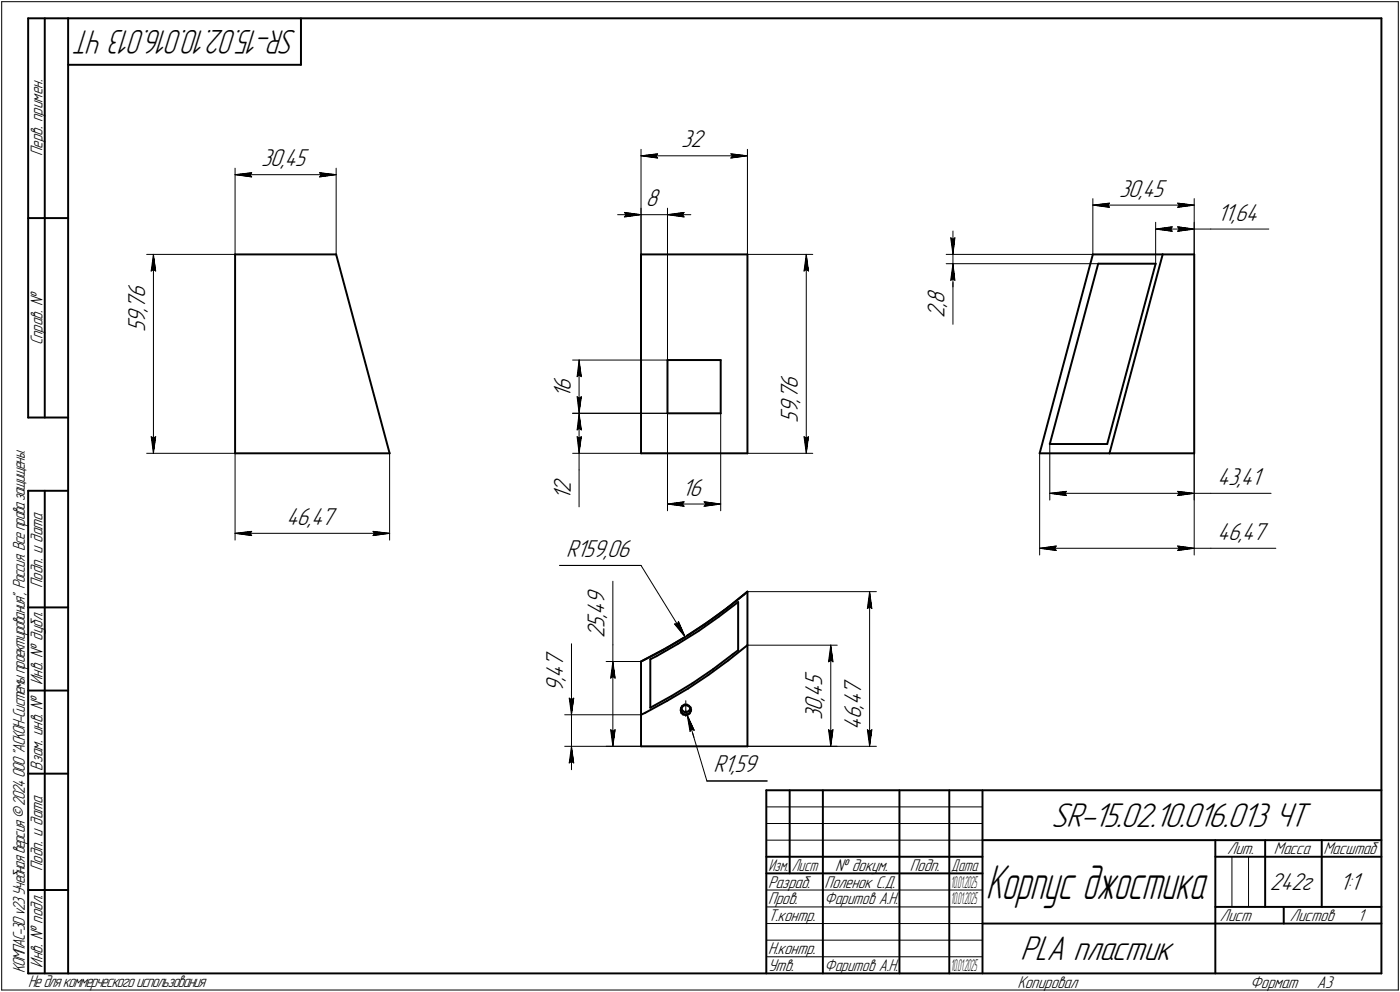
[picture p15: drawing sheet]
<svg xmlns="http://www.w3.org/2000/svg" width="421mm" height="298mm" viewBox="0 0 421 298" stroke-linecap="round" stroke-linejoin="round" font-family="sans-serif">
<defs><g id="words">
<text font-size="15.2" x="296.5" y="270.1">Корпус джостика</text>
<g font-size="10.9">
<text x="316.2" y="248.5">SR-15.02.10.016.013 ЧТ</text>
<text x="306.8" y="288.5">PLA пластик</text>
</g>
<text font-size="10.8" x="89.3" y="9" transform="rotate(-180 89.3 9)">SR-15.02.10.016.013 ЧТ</text>
<g font-size="7.8">
<text x="204.9" y="44.3">32</text>
<text x="78.5" y="50">30,45</text>
<text x="336.5" y="59.1">30,45</text>
<text x="194.3" y="62">8</text>
<text x="366.2" y="66.3">11,64</text>
<text x="43.6" y="89.6" transform="rotate(-90 43.6 89.6)">6</text>
<text x="43.6" y="93.8" transform="rotate(-90 43.6 93.8)">,</text>
<text x="43.6" y="92.8" transform="rotate(-90 43.6 92.8)">7</text>
<text x="284" y="95.5" transform="rotate(-90 284 95.5)">2</text>
<text x="284" y="92.3" transform="rotate(-90 284 92.3)">,</text>
<text x="284" y="91.2" transform="rotate(-90 284 91.2)">8</text>
<text x="43.6" y="99.8" transform="rotate(-90 43.6 99.8)">5</text>
<text x="43.6" y="97" transform="rotate(-90 43.6 97)">9</text>
<text x="171.7" y="119.7" transform="rotate(-90 171.7 119.7)">1</text>
<text x="171.7" y="117.6" transform="rotate(-90 171.7 117.6)">6</text>
<text x="239.9" y="116.8" transform="rotate(-90 239.9 116.8)">6</text>
<text x="239.9" y="124.2" transform="rotate(-90 239.9 124.2)">9</text>
<text x="239.9" y="121.1" transform="rotate(-90 239.9 121.1)">,</text>
<text x="239.9" y="120" transform="rotate(-90 239.9 120)">7</text>
<text x="239.9" y="127" transform="rotate(-90 239.9 127)">5</text>
<text x="171.7" y="148.2" transform="rotate(-90 171.7 148.2)">2</text>
<text x="205.2" y="148.9">16</text>
<text x="366.2" y="145.7">43,41</text>
<text x="171.7" y="150.3" transform="rotate(-90 171.7 150.3)">1</text>
<text x="86.1" y="157.8">46,47</text>
<text x="170.3" y="167.4">R159,06</text>
<text x="366.2" y="162.2">46,47</text>
<text x="181.8" y="185.9" transform="rotate(-90 181.8 185.9)">,</text>
<text x="181.8" y="184.8" transform="rotate(-90 181.8 184.8)">4</text>
<text x="181.8" y="181.6" transform="rotate(-90 181.8 181.6)">9</text>
<text x="181.8" y="191.8" transform="rotate(-90 181.8 191.8)">2</text>
<text x="181.8" y="188.6" transform="rotate(-90 181.8 188.6)">5</text>
<text x="169.3" y="203.6" transform="rotate(-90 169.3 203.6)">4</text>
<text x="169.3" y="200.4" transform="rotate(-90 169.3 200.4)">7</text>
<text x="169.3" y="207.8" transform="rotate(-90 169.3 207.8)">9</text>
<text x="169.3" y="204.7" transform="rotate(-90 169.3 204.7)">,</text>
<text x="247.3" y="209.5" transform="rotate(-90 247.3 209.5)">4</text>
<text x="247.3" y="206.3" transform="rotate(-90 247.3 206.3)">5</text>
<text x="259" y="208.7" transform="rotate(-90 259 208.7)">7</text>
<text x="247.3" y="213.7" transform="rotate(-90 247.3 213.7)">0</text>
<text x="247.3" y="210.5" transform="rotate(-90 247.3 210.5)">,</text>
<text x="259" y="213" transform="rotate(-90 259 213)">,</text>
<text x="259" y="211.9" transform="rotate(-90 259 211.9)">4</text>
<text x="247.3" y="216.5" transform="rotate(-90 247.3 216.5)">3</text>
<text x="259" y="219.3" transform="rotate(-90 259 219.3)">4</text>
<text x="259" y="216.1" transform="rotate(-90 259 216.1)">6</text>
<text x="214.6" y="232.1">R1,59</text>
<text x="381.9" y="267.5">242г</text>
<text x="402.9" y="267.5">1:1</text>
</g>
<g font-size="5.4">
<text x="12.8" y="46.9" transform="rotate(-90 12.8 46.9)">Перв. примен.</text>
<text x="12.8" y="103.8" transform="rotate(-90 12.8 103.8)">Справ. !</text>
<text x="12.8" y="176.7" transform="rotate(-90 12.8 176.7)">Подп. и дата</text>
<text x="12.8" y="205.8" transform="rotate(-90 12.8 205.8)">Инв. ! дубл.</text>
<text x="12.8" y="231.6" transform="rotate(-90 12.8 231.6)">Взам. инв. !</text>
<text x="369.1" y="256.8">Лит.</text>
<text x="383.1" y="256.8">Масса</text>
<text x="398" y="256.8">Масштаб</text>
<text x="12.8" y="261.7" transform="rotate(-90 12.8 261.7)">Подп. и дата</text>
<text x="251.2" y="261.8">! докум.</text>
<text x="273.6" y="261.8">Подп.</text>
<text x="231" y="266.8">Разраб.</text>
<text x="248" y="266.8">Поленок С.Д.</text>
<text x="231" y="271.8">Пров.</text>
<text x="248" y="271.8">Фаритов А.Н.</text>
<text x="231" y="276.8">Т.контр.</text>
<text x="366.9" y="276.8">Лист</text>
<text x="387.9" y="276.8">Листов</text>
<text x="408.4" y="276.8">1</text>
<text x="231" y="286.8">Н.контр.</text>
<text x="7.5" y="292.5" transform="rotate(-90 7.5 292.5)">КОМПАС-3Dv23Учебнаяверсия©2024ООО&quot;АСКОН-Системыпроектирования&quot;, Россия. Всеправазащищены.</text>
<text x="12.8" y="290.8" transform="rotate(-90 12.8 290.8)">Инв. ! подл.</text>
<text x="231" y="291.8">Утв.</text>
<text x="248" y="291.8">Фаритов А.Н.</text>
<text x="8.5" y="296.7">Недлякоммерческогоиспользования</text>
<text x="306" y="296.8">Копировал</text>
<text x="376" y="296.8">Формат</text>
<text x="396" y="296.8">A3</text>
</g>
<g font-size="5.3">
<text x="231.1" y="261.8">Изм.</text>
<text x="238.1" y="261.8">Лист</text>
<text x="286.1" y="261.8">Дата</text>
</g>
<g font-size="5.1">
<text x="286" y="266.8">1</text>
<text x="286.7" y="266.8">0.01.2025</text>
<text x="286" y="271.8">1</text>
<text x="286.7" y="271.8">0.01.2025</text>
<text x="286" y="291.8">1</text>
<text x="286.7" y="291.8">0.01.2025</text>
</g>
</g></defs>
<g fill="none" stroke="#000" stroke-width=".59">
<path d="M8.5 5.5v120zM8.5 5.5h12zM13.5 5.5v120zM20.5 5.5v287zM20.5 5.5h395zM20.5 19.5h70zM90.5 5.5v14zM415.5 5.5v287zM8.5 65.5h12zM70.7 76.5h30.4zM70.7 76.5v59.7zM101.1 76.5l16.1 59.7z"/>
<path d="M192.8 76.5h32zM192.8 76.5v59.7zM224.8 76.5v59.7zM328.7 76.5h21zM328.7 76.5l-16 59.7zM330.3 79.2l-14.6 54.2zM330.3 79.2h17.3zM347.6 79.2l-14.6 54.2zM349.7 76.5h9.5zM349.7 76.5l-16 59.7zM359.2 76.5v59.7zM200.7 108.2h16z"/>
<path d="M200.7 108.2v16zM216.7 108.2v16zM8.5 125.5h12zM70.7 136.2h46.5zM192.8 136.2h32zM200.7 124.2h16zM312.7 136.2h21zM315.7 133.4h17.3zM333.7 136.2h25.5zM8.5 147.5v145zM8.5 147.5h12zM13.5 147.5v145z"/>
<path d="M223.6 178.8l1.2-1zM224.8 177.8v16.1zM8.5 182.5h12zM192.8 198.8l6.5-3.4zM192.8 198.8v16zM192.8 198.8l1.4-.8zM194.2 198l6.5-3.4zM195.6 198.1v14.6zM195.6 198.1l1.8-.9zM197.4 197.2l6.4-3.7zM199.3 195.4l6.4-3.7zM200.7 194.6l6.3-3.8z"/>
<path d="M203.8 193.5l6.3-3.8zM205.7 191.7l6.1-4zM207 190.8l6.1-4zM210.1 189.7l6-4.3zM211.8 187.7l6-4.3zM213.1 186.8l5.9-4.3zM216.1 185.4l5.9-4.5zM217.8 183.4l5.8-4.6zM219 198.5l5.8-4.6zM219 182.5l5.8-4.7zM220.3 196.7l1.7-1.3zM222 180.9v14.5z"/>
<path d="M224.8 193.9v30.4zM8.5 207.5h12zM192.8 214.8l1.3-.6zM192.8 214.8v9.5zM194.1 214.2l6.5-3.5zM195.6 212.7l6.4-3.6zM200.6 210.7l6.3-3.8zM202 209.1l6.3-3.8zM204.7 213.4l.2 .8zM204.8 212.8l-.1 .6zM204.9 212.9l.3 .6zM204.9 213.6l.3 .7z"/>
<path d="M204.9 213.4v.2zM204.9 214.2l.5 .5zM205.1 212.7l-.2 .7zM205.1 212.2l.7-.4zM205.1 212.2l-.3 .6zM205.2 213.5l.6 .5zM205.2 214.3l.5 .3zM205.4 214.7l.8 .2zM205.5 212.1l-.4 .6zM205.5 212.1l.6-.2zM205.7 214.6l.7 .2zM205.8 214h.7z"/>
<path d="M205.8 211.8h.8zM206.1 211.9l.7 .1zM206.2 214.9l.6-.1zM206.4 214.8l.6-.3zM206.5 214l.6-.3zM206.6 211.8l.6 .3zM206.8 212l.5 .3zM206.8 214.8l.6-.4zM206.9 206.9l6.1-4zM207.2 212.1l.5 .5zM207.3 212.3l.3 .7zM207.5 213.2l-.4 .5z"/>
<path d="M207.5 214l-.5 .5zM207.6 212.9l-.1 .3zM207.6 213l.1 .4zM207.7 213.4l-.2 .6zM207.7 212.6l.2 .8zM207.8 213.7l-.4 .7zM207.9 213.4l-.1 .3zM208.3 205.3l6.1-4.1zM213 202.9l6-4.4zM214.4 201.2l5.9-4.5zM8.5 232.5h12zM192.8 224.3h32z"/>
<path d="M230.5 237.5h185zM230.5 237.5v55zM237.5 237.5v25zM247.5 237.5v55zM270.5 237.5v55zM285.5 237.5v55zM295.5 237.5v55zM230.5 257.5h65zM295.5 252.5h120zM365.5 252.5v40zM365.5 257.5h15zM380.5 252.5v20z"/>
<path d="M380.5 257.5h35zM397.5 252.5v20zM8.5 267.5h12zM230.5 262.5h65zM295.5 277.5h70zM365.5 277.5h50zM365.5 272.5h50zM386.1 272.5v5zM8.5 292.5h12zM20.5 292.5h395z"/>
</g>
<g fill="none" stroke="#000" stroke-width=".3">
<path d="M.5 .5v297zM.5 .5h420zM420.5 .5v297zM70.7 50.5v26zM70.7 52.5l5-.6zM70.7 52.5l5 .7zM70.7 52.5h30.4zM75.2 52.5l.5 .7zM75.7 51.9l-.5 .6zM96.1 53.2l5-.7zM96.1 51.9l.5 .6zM96.1 51.9l5 .6z"/>
<path d="M96.6 52.5l-.5 .7zM101.1 50.5v26zM192.8 44.9v31.6zM192.8 46.8l5-.6zM192.8 46.8l5 .7zM192.8 46.8h32zM197.3 46.8l.5 .7zM197.8 46.2l-.5 .6zM219.8 47.5l5-.7zM219.8 46.2l.5 .6zM219.8 46.2l5 .6zM220.3 46.8l-.5 .7z"/>
<path d="M224.8 44.9v31.6zM328.7 59.7v16.8zM359.2 59.7v16.8zM44.1 76.5h26.6zM46.1 76.5l.7 4.9zM46.1 76.5l-.6 4.9zM46.1 76.5v59.7zM185.8 64.5h7zM187.8 63.8l5 .7zM187.8 63.8l.5 .7zM187.8 65.2l5-.7zM188.3 64.5l-.5 .7z"/>
<path d="M192.8 62.6v45.6zM192.8 64.5h7.9zM200.7 62.6v45.6zM200.7 64.5l5 .7zM200.7 64.5l5-.7zM200.7 64.5h7.1zM205.2 64.5l.5 .7zM205.7 63.8l-.5 .7zM224.8 76.5h19.6zM242.5 76.5l.7 4.9zM242.5 76.5l-.7 4.9zM242.5 76.5v59.7z"/>
<path d="M284.6 76.5h44.1zM284.6 79.2h45.7zM285.9 71.5l.7 .5zM285.9 71.5l.7 5zM286.6 79.2v5zM286.6 72l.6-.5zM286.6 69.4v7.1zM286.6 79.2l-.7 5zM286.6 79.2l.6 5zM286.6 79.2v7zM286.6 76.5v2.7zM287.2 71.5l-.6 5z"/>
<path d="M328.7 61.6l5-.6zM328.7 61.6l5 .7zM328.7 61.6h30.5zM333.2 61.6l.5 .7zM333.7 61l-.5 .6zM347.6 66.8v12.4zM347.6 68.8l5-.6zM347.6 68.8l5 .7zM347.6 68.8h11.6zM352 68.8l.6 .7zM352.6 68.2l-.6 .6zM354.2 62.3l5-.7z"/>
<path d="M354.2 61l.5 .6zM354.2 61l5 .6zM354.2 69.5l5-.7zM354.2 68.2l.5 .6zM354.2 68.2l5 .6zM354.7 61.6l-.5 .7zM354.7 68.8l-.5 .7zM359.2 66.8v9.7zM359.2 68.8h5zM364.2 68.8h17.4zM45.5 81.4l.6-.5zM46.1 80.9l.7 .5z"/>
<path d="M241.8 81.4l.7-.5zM242.5 80.9l.7 .5zM285.9 84.2l.7-.5zM286.6 84.2v13.3zM286.6 83.7l.6 .5zM172.2 108.2h28.5zM173.6 119.2l.6 5zM173.6 119.2l.6 .5zM173.6 113.2l.6-.5zM174.2 119.7l.6-.5zM174.2 108.2l.6 5zM174.2 112.7l.6 .5z"/>
<path d="M174.2 108.2l-.6 5zM174.2 108.2v16zM174.8 119.2l-.6 5zM44.1 136.2h26.6zM45.5 131.2l.6 5zM45.5 131.2l.6 .5zM46.1 131.7l.7-.5zM46.8 131.2l-.7 5zM70.7 136.2v26.1zM117.2 136.2v26.1zM172.2 124.2h28.5zM172.2 136.2h28.5z"/>
<path d="M173.6 129.2l.6-.5zM173.6 131.2l.6 5zM173.6 131.2l.6 .5zM174.2 136.2v5zM174.2 124.2l.6 5zM174.2 128.7l.6 .5zM174.2 124.2l-.6 5zM174.2 131.7l.6-.5zM174.2 124.2v12zM174.8 131.2l-.6 5zM200.7 124.2v29.3zM216.7 124.2v29.3z"/>
<path d="M224.8 136.2h19.6zM241.8 131.2l.7 5zM241.8 131.2l.7 .5zM242.5 131.7l.7-.5zM243.2 131.2l-.7 5zM312.7 136.2v30.6zM315.7 133.4v16.9zM359.2 136.2v14.1zM359.2 136.2v30.6zM75.7 159.7l-.5 .6zM112.2 159.7l.4 .6zM112.2 159.7l5 .6z"/>
<path d="M174.2 141.2v11.1zM200.7 151.5l5-.7zM200.7 151.5l5 .6zM200.7 151.5h16zM205.2 151.5l.5 .6zM205.7 150.8l-.5 .7zM211.8 152.1l4.9-.6zM211.8 150.8l.5 .7zM211.8 150.8l4.9 .7zM212.3 151.5l-.5 .6zM315.7 148.3l5-.6zM315.7 148.3l5 .6z"/>
<path d="M315.7 148.3h43.5zM320.3 148.3l.4 .6zM320.7 147.7l-.4 .6zM354.2 148.9l5-.6zM354.2 147.7l.5 .6zM354.2 147.7l5 .6zM354.7 148.3l-.5 .6zM359.2 148.3h5zM364.2 148.3h18.1zM70.7 160.3l5-.6zM70.7 160.3l5 .7zM70.7 160.3h46.5z"/>
<path d="M75.2 160.3l.5 .7zM112.2 161l5-.7zM112.6 160.3l-.4 .7zM168.3 169.9h24.5zM184.3 174.7v19.1zM192.8 169.9l13.3 21.5zM224.8 177.8h38.8zM261.5 177.8l.7 5.1zM261.5 177.8l-.6 5.1zM261.5 177.8v46.5zM312.7 164.8l5-.7zM312.7 164.8l5 .6z"/>
<path d="M312.7 164.8h46.5zM317.2 164.8l.5 .6zM317.7 164.1l-.5 .7zM354.2 165.4l5-.6zM354.2 164.1l.5 .7zM354.2 164.1l5 .7zM354.7 164.8l-.5 .6zM359.2 164.8h5zM364.2 164.8h19.5zM171.9 193.5v16.3zM182.3 198.8h10.5zM184.3 193.8v5z"/>
<path d="M184.3 198.8l.7 5zM184.3 198.8l-.7 5zM184.3 198.8v25.5zM202.9 187.5l3.2 3.9zM202.9 187.5h.8zM204 186.8l-.3 .7zM204 186.8l2.1 4.6zM224.8 193.9h27zM249.2 198.9l.7-.5zM249.9 193.9l.6 5zM249.9 198.4l.6 .5zM249.9 193.9l-.7 5z"/>
<path d="M249.9 193.9v30.4zM260.9 182.9l.6-.5zM261.5 182.4l.7 .5zM169.8 214.8h23zM171.2 209.8l.7 .5zM171.2 209.8l.7 5zM171.9 209.8v5zM171.9 210.3l.7-.5zM171.9 207.9v6.9zM171.9 214.8v9.5zM172.6 209.8l-.7 5zM183.6 203.8l.7-.5z"/>
<path d="M183.6 219.3l.7 5zM183.6 219.3l.7 .5zM184.3 203.3l.7 .5zM184.3 219.8l.7-.5zM185 219.3l-.7 5zM206.2 210.6v4.7zM206.2 213.4l.5 1.5zM206.7 214.9l5.9 19.8zM206.7 214.9l.8 4.9zM206.7 214.9l2.1 4.6zM206.7 214.9l2 6.7zM208 219.1l-.5 .7z"/>
<path d="M208 219.1l.8 .4zM249.2 219.3l.7 5zM249.2 219.3l.7 .5zM249.9 219.8l.6-.5zM250.5 219.3l-.6 5zM260.9 219.3l.6 5zM260.9 219.3l.6 .5zM261.5 219.8l.7-.5zM262.2 219.3l-.7 5zM169.8 224.3h23zM171.2 229.3l.7-.5zM171.9 224.3l-.7 5z"/>
<path d="M171.9 228.8l.7 .5zM171.9 224.3l.7 5zM171.9 224.3v7zM182.3 224.3h10.5zM212.6 234.7h18.1zM224.8 224.3h27zM224.8 224.3h38.8zM230.5 247.5h65zM230.5 252.5h65zM230.5 242.5h65zM370.5 257.5v15zM375.5 257.5v15z"/>
<path d="M230.5 267.5h65zM230.5 272.5h65zM230.5 277.5h65zM.5 297.5h420zM230.5 282.5h65zM230.5 287.5h65z"/>
</g>
<g fill="#fff" stroke="#fff" stroke-width=".3">
<path d="M204.9 38.7h7.8zM204.9 38.8h7.8zM204.9 38.9h7.8zM204.9 38.9h7.8zM204.9 39h7.8zM204.9 39.1h7.8zM204.9 39.2h7.8zM204.9 39.3h7.8zM204.9 39.4h7.8zM204.9 39.5h7.8zM204.9 39.5h7.8zM204.9 39.6h7.8zM204.9 39.7h7.8zM204.9 39.8h7.8zM204.9 39.9h7.8zM204.9 40h7.8zM204.9 40h7.8zM204.9 40.1h7.8zM204.9 40.2h7.8zM204.9 40.3h7.8zM204.9 40.4h7.8zM204.9 40.5h7.8zM204.9 40.6h7.8zM204.9 40.6h7.8zM204.9 40.7h7.8zM204.9 40.8h7.8zM204.9 40.9h7.8zM204.9 41h7.8zM204.9 41.1h7.8zM204.9 41.1h7.8zM204.9 41.2h7.8zM204.9 41.3h7.8zM204.9 41.4h7.8zM204.9 41.5h7.8zM204.9 41.6h7.8zM204.9 41.7h7.8zM204.9 41.7h7.8zM204.9 41.8h7.8zM204.9 41.9h7.8zM204.9 42h7.8zM204.9 42.1h7.8zM204.9 42.2h7.8zM204.9 42.2h7.8zM204.9 42.3h7.8zM204.9 42.4h7.8zM204.9 42.5h7.8zM204.9 42.6h7.8zM204.9 42.7h7.8zM204.9 42.8h7.8zM204.9 42.8h7.8zM204.9 42.9h7.8zM204.9 43h7.8zM204.9 43.1h7.8zM204.9 43.2h7.8zM204.9 43.3h7.8zM204.9 43.3h7.8zM204.9 43.4h7.8zM204.9 43.5h7.8zM204.9 43.6h7.8zM204.9 43.7h7.8zM204.9 43.8h7.8zM204.9 43.9h7.8zM204.9 43.9h7.8zM204.9 44h7.8zM204.9 44.1h7.8zM204.9 44.2h7.8zM204.9 44.3h7.8zM204.9 44.4h7.8zM204.9 44.4h7.8zM204.9 44.5h7.8zM204.9 44.6h7.8zM204.9 44.7h7.8zM204.9 44.8h7.8zM204.9 44.9h7.8zM204.9 45h7.8zM204.9 45h7.8zM204.9 45.1h7.8zM204.9 45.2h7.8zM204.9 45.3h7.8zM204.9 45.4h7.8zM204.9 45.5h7.8zM204.9 45.6h7.8zM204.9 45.6h7.8zM204.9 45.7h7.8zM204.9 45.8h7.8z"/>
<path d="M197.7 45.7h.6zM197.1 45.8h1.2zM196.4 45.9h1.9zM195.8 46h2.5zM195.2 46.1h3.1zM194.6 46.1h3.7zM194.4 46.2h3.9zM194.1 46.3h4.2zM194 46.4h4.3zM193.7 46.5h4.6zM193.5 46.6h4.8zM193.3 46.7h5zM193 46.7h5.3zM192.8 46.8h5.5zM193 46.9h5.3zM193.2 47h5.1zM193.4 47.1h4.9zM193.6 47.2h4.7zM193.8 47.2h4.5zM194 47.3h4.3zM194.2 47.4h4.1zM194.4 47.5h3.9zM194.6 47.6h3.7zM195.2 47.7h3.1zM195.8 47.8h2.5zM196.4 47.8h1.9zM197.1 47.9h1.2zM197.7 48h.6z"/>
<path d="M219.3 45.7h.7zM219.3 45.8h1.3zM219.3 45.9h1.8zM219.3 46h2.5zM219.3 46.1h3.1zM219.3 46.1h3.7zM219.3 46.2h4zM219.3 46.3h4.2zM219.3 46.4h4.4zM219.3 46.5h4.6zM219.3 46.6h4.9zM219.3 46.7h5.1zM219.3 46.7h5.3zM219.3 46.8h5.5zM219.3 46.9h5.3zM219.3 47h5.2zM219.3 47.1h4.9zM219.3 47.2h4.7zM219.3 47.2h4.6zM219.3 47.3h4.3zM219.3 47.4h4.1zM219.3 47.5h4zM219.3 47.6h3.7zM219.3 47.7h3.1zM219.3 47.8h2.5zM219.3 47.8h1.8zM219.3 47.9h1.3zM219.3 48h.7z"/>
<path d="M234.4 111.8h7.1zM234.4 111.9h7.1zM234.4 112h7.1zM234.4 112.1h7.1zM234.4 112.2h7.1zM234.4 112.3h7.1zM234.4 112.4h7.1zM234.4 112.4h7.1zM234.4 112.5h7.1zM234.4 112.6h7.1zM234.4 112.7h7.1zM234.4 112.8h7.1zM234.4 112.9h7.1zM234.4 112.9h7.1zM234.4 113h7.1zM234.4 113.1h7.1zM234.4 113.2h7.1zM234.4 113.3h7.1zM234.4 113.4h7.1zM234.4 113.5h7.1zM234.4 113.5h7.1zM234.4 113.6h7.1zM234.4 113.7h7.1zM234.4 113.8h7.1zM234.4 113.9h7.1zM234.4 114h7.1zM234.4 114h7.1zM234.4 114.1h7.1zM234.4 114.2h7.1zM234.4 114.3h7.1zM234.4 114.4h7.1zM234.4 114.5h7.1zM234.4 114.6h7.1zM234.4 114.6h7.1zM234.4 114.7h7.1zM234.4 114.8h7.1zM234.4 114.9h7.1zM234.4 115h7.1zM234.4 115.1h7.1zM234.4 115.1h7.1zM234.4 115.2h7.1zM234.4 115.3h7.1zM234.4 115.4h7.1zM234.4 115.5h7.1zM234.4 115.6h7.1zM234.4 115.7h7.1zM234.4 115.7h7.1zM234.4 115.8h7.1zM234.4 115.9h7.1zM234.4 116h7.1zM234.4 116.1h7.1zM234.4 116.2h7.1zM234.4 116.2h7.1zM234.4 116.3h7.1zM234.4 116.4h7.1zM234.4 116.5h7.1zM234.4 116.6h7.1zM234.4 116.7h7.1zM234.4 116.8h7.1zM234.4 116.8h7.1zM234.4 116.9h7.1zM234.4 117h7.1zM234.4 117.1h7.1zM234.4 117.2h7.1zM234.4 117.3h7.1zM234.4 117.3h7.1zM234.4 117.4h7.1zM234.4 117.5h7.1zM234.4 117.6h7.1zM234.4 117.7h7.1zM234.4 117.8h7.1zM234.4 117.9h7.1zM234.4 117.9h7.1zM234.4 118h7.1zM234.4 118.1h7.1zM234.4 118.2h7.1zM234.4 118.3h7.1zM234.4 118.4h7.1zM234.4 118.4h7.1zM234.4 118.5h7.1zM234.4 118.6h7.1zM234.4 118.7h7.1zM234.4 118.8h7.1zM234.4 118.9h7.1zM234.4 119h7.1zM234.4 119h7.1zM234.4 119.1h7.1zM234.4 119.2h7.1zM234.4 119.3h7.1zM234.4 119.4h7.1zM234.4 119.5h7.1zM234.4 119.5h7.1zM234.4 119.6h7.1zM234.4 119.7h7.1zM234.4 119.8h7.1zM234.4 119.9h7.1zM234.4 120h7.1zM234.4 120.1h7.1zM234.4 120.1h7.1zM234.4 120.2h7.1zM234.4 120.3h7.1zM234.4 120.4h7.1zM234.4 120.5h7.1zM234.4 120.6h7.1zM234.4 120.6h7.1zM234.4 120.7h7.1zM234.4 120.8h7.1zM234.4 120.9h7.1zM234.4 121h7.1zM234.4 121.1h7.1zM234.4 121.2h7.1zM234.4 121.2h7.1zM234.4 121.3h7.1zM234.4 121.4h7.1zM234.4 121.5h7.1zM234.4 121.6h7.1zM234.4 121.7h7.1zM234.4 121.8h7.1zM234.4 121.8h7.1zM234.4 121.9h7.1zM234.4 122h7.1zM234.4 122.1h7.1zM234.4 122.2h7.1zM234.4 122.3h7.1zM234.4 122.3h7.1zM234.4 122.4h7.1zM234.4 122.5h7.1zM234.4 122.6h7.1zM234.4 122.7h7.1zM234.4 122.8h7.1zM234.4 122.9h7.1zM234.4 122.9h7.1zM234.4 123h7.1zM234.4 123.1h7.1zM234.4 123.2h7.1zM234.4 123.3h7.1zM234.4 123.4h7.1zM234.4 123.4h7.1zM234.4 123.5h7.1zM234.4 123.6h7.1zM234.4 123.7h7.1zM234.4 123.8h7.1zM234.4 123.9h7.1zM234.4 124h7.1zM234.4 124h7.1zM234.4 124.1h7.1zM234.4 124.2h7.1zM234.4 124.3h7.1zM234.4 124.4h7.1zM234.4 124.5h7.1zM234.4 124.5h7.1zM234.4 124.6h7.1zM234.4 124.7h7.1zM234.4 124.8h7.1zM234.4 124.9h7.1zM234.4 125h7.1zM234.4 125.1h7.1zM234.4 125.1h7.1zM234.4 125.2h7.1zM234.4 125.3h7.1zM234.4 125.4h7.1zM234.4 125.5h7.1zM234.4 125.6h7.1zM234.4 125.6h7.1zM234.4 125.7h7.1zM234.4 125.8h7.1zM234.4 125.9h7.1zM234.4 126h7.1zM234.4 126.1h7.1zM234.4 126.2h7.1zM234.4 126.2h7.1zM234.4 126.3h7.1zM234.4 126.4h7.1zM234.4 126.5h7.1zM234.4 126.6h7.1zM234.4 126.7h7.1zM234.4 126.7h7.1zM234.4 126.8h7.1zM234.4 126.9h7.1z"/>
<path d="M242.4 76.7h.3zM242.4 76.8h.3zM242.3 76.9h.4zM242.3 77h.4zM242.2 77h.5zM242.2 77.1h.6zM242.2 77.2h.6zM242.1 77.3h.7zM242.1 77.4h.8zM242.1 77.5h.8zM242.1 77.6h.8zM242 77.6h1zM242 77.7h1zM242 77.8h1.1zM241.9 77.9h1.2zM241.9 78h1.2zM241.8 78.1h1.4zM241.8 78.1h1.4zM241.7 78.2h1.5zM241.7 78.3h1.5zM241.7 78.4h1.5zM241.7 78.5h1.5zM241.7 78.6h1.5zM241.7 78.7h1.5zM241.7 78.7h1.5zM241.7 78.8h1.5zM241.6 78.9h1.7zM241.6 79h1.7zM241.6 79.1h1.7zM241.6 79.2h1.7zM241.6 79.2h1.7zM241.6 79.3h1.7zM241.6 79.4h1.7zM241.6 79.5h1.8zM241.6 79.6h1.8zM241.6 79.7h1.8zM241.6 79.8h1.8zM241.6 79.8h1.8zM241.6 79.9h1.8zM241.6 80h1.8zM241.5 80.1h1.9zM241.5 80.2h2zM241.5 80.3h2zM241.5 80.3h2zM241.5 80.4h2zM241.5 80.5h2zM241.5 80.6h2zM241.5 80.7h2zM241.4 80.8h2.2zM241.4 80.9h2.2zM241.4 80.9h2.2zM241.4 81h2.2zM241.4 81.1h2.2zM241.4 81.2h2.2zM241.4 81.3h2.2zM241.3 81.4h2.4zM241.3 81.4h2.4zM241.3 81.5h2.4zM241.3 81.6h2.4zM241.3 81.7h2.4zM241.3 81.8h2.4zM241.3 81.9h2.4z"/>
<path d="M241.2 130.7h2.5zM241.3 130.8h2.4zM241.3 130.9h2.4zM241.3 131h2.4zM241.3 131.1h2.4zM241.3 131.1h2.4zM241.3 131.2h2.4zM241.3 131.3h2.4zM241.4 131.4h2.2zM241.4 131.5h2.2zM241.4 131.6h2.2zM241.4 131.7h2.2zM241.4 131.7h2.2zM241.4 131.8h2.2zM241.4 131.9h2.2zM241.5 132h2zM241.5 132.1h2zM241.5 132.2h2zM241.5 132.2h2zM241.5 132.3h2zM241.5 132.4h2zM241.5 132.5h2zM241.5 132.6h1.9zM241.6 132.7h1.8zM241.6 132.8h1.8zM241.6 132.8h1.8zM241.6 132.9h1.8zM241.6 133h1.8zM241.6 133.1h1.8zM241.6 133.2h1.8zM241.6 133.3h1.7zM241.6 133.3h1.7zM241.6 133.4h1.7zM241.6 133.5h1.7zM241.6 133.6h1.7zM241.6 133.7h1.7zM241.6 133.8h1.7zM241.7 133.9h1.5zM241.7 133.9h1.5zM241.7 134h1.5zM241.7 134.1h1.5zM241.7 134.2h1.5zM241.7 134.3h1.5zM241.7 134.4h1.5zM241.7 134.5h1.5zM241.8 134.5h1.4zM241.8 134.6h1.4zM241.9 134.7h1.2zM241.9 134.8h1.2zM242 134.9h1.1zM242 135h1zM242 135h1zM242.1 135.1h.8zM242.1 135.2h.8zM242.1 135.3h.8zM242.1 135.4h.7zM242.2 135.5h.6zM242.2 135.6h.6zM242.2 135.6h.5zM242.3 135.7h.4zM242.3 135.8h.4zM242.4 135.9h.3zM242.4 136h.3z"/>
<path d="M205.2 143.3h7.1zM205.2 143.4h7.1zM205.2 143.5h7.1zM205.2 143.6h7.1zM205.2 143.7h7.1zM205.2 143.8h7.1zM205.2 143.8h7.1zM205.2 143.9h7.1zM205.2 144h7.1zM205.2 144.1h7.1zM205.2 144.2h7.1zM205.2 144.3h7.1zM205.2 144.4h7.1zM205.2 144.4h7.1zM205.2 144.5h7.1zM205.2 144.6h7.1zM205.2 144.7h7.1zM205.2 144.8h7.1zM205.2 144.9h7.1zM205.2 144.9h7.1zM205.2 145h7.1zM205.2 145.1h7.1zM205.2 145.2h7.1zM205.2 145.3h7.1zM205.2 145.4h7.1zM205.2 145.5h7.1zM205.2 145.5h7.1zM205.2 145.6h7.1zM205.2 145.7h7.1zM205.2 145.8h7.1zM205.2 145.9h7.1zM205.2 146h7.1zM205.2 146h7.1zM205.2 146.1h7.1zM205.2 146.2h7.1zM205.2 146.3h7.1zM205.2 146.4h7.1zM205.2 146.5h7.1zM205.2 146.6h7.1zM205.2 146.6h7.1zM205.2 146.7h7.1zM205.2 146.8h7.1zM205.2 146.9h7.1zM205.2 147h7.1zM205.2 147.1h7.1zM205.2 147.2h7.1zM205.2 147.2h7.1zM205.2 147.3h7.1zM205.2 147.4h7.1zM205.2 147.5h7.1zM205.2 147.6h7.1zM205.2 147.7h7.1zM205.2 147.7h7.1zM205.2 147.8h7.1zM205.2 147.9h7.1zM205.2 148h7.1zM205.2 148.1h7.1zM205.2 148.2h7.1zM205.2 148.3h7.1zM205.2 148.3h7.1zM205.2 148.4h7.1zM205.2 148.5h7.1zM205.2 148.6h7.1zM205.2 148.7h7.1zM205.2 148.8h7.1zM205.2 148.8h7.1zM205.2 148.9h7.1zM205.2 149h7.1zM205.2 149.1h7.1zM205.2 149.2h7.1zM205.2 149.3h7.1zM205.2 149.4h7.1zM205.2 149.4h7.1zM205.2 149.5h7.1zM205.2 149.6h7.1zM205.2 149.7h7.1zM205.2 149.8h7.1zM205.2 149.9h7.1zM205.2 149.9h7.1zM205.2 150h7.1zM205.2 150.1h7.1zM205.2 150.2h7.1zM205.2 150.3h7.1zM205.2 150.4h7.1z"/>
<path d="M211.2 150.3h.7zM211.2 150.4h1.3zM211.2 150.5h1.9zM211.2 150.5h2.6zM211.2 150.6h3.2zM211.2 150.7h3.8zM211.2 150.8h4zM211.2 150.9h4.2zM211.2 151h4.4zM211.2 151h4.6zM211.2 151.1h4.8zM211.2 151.2h5zM211.2 151.3h5.2zM211.2 151.4h5.4zM211.2 151.5h5.5zM211.2 151.6h5.4zM211.2 151.6h5.2zM211.2 151.7h5zM211.2 151.8h4.8zM211.2 151.9h4.6zM211.2 152h4.4zM211.2 152.1h4.2zM211.2 152.1h4zM211.2 152.2h3.8zM211.2 152.3h3.1zM211.2 152.4h2.3zM211.2 152.5h1.6zM211.2 152.6h.8z"/>
<path d="M205.7 150.3h.5zM205.1 150.4h1.1zM204.4 150.5h1.8zM203.8 150.5h2.4zM203.2 150.6h3zM202.5 150.7h3.7zM202.4 150.8h3.8zM202.2 150.9h4zM201.9 151h4.3zM201.8 151h4.4zM201.6 151.1h4.6zM201.3 151.2h4.9zM201.2 151.3h5zM201 151.4h5.2zM200.7 151.5h5.5zM201 151.6h5.2zM201.2 151.6h5zM201.3 151.7h4.9zM201.6 151.8h4.6zM201.8 151.9h4.4zM201.9 152h4.3zM202.2 152.1h4zM202.4 152.1h3.8zM202.5 152.2h3.7zM203.3 152.3h2.9zM204 152.4h2.2zM204.8 152.5h1.4zM205.6 152.6h.6z"/>
<path d="M166 112.6h7.2zM166 112.7h7.2zM166 112.8h7.2zM166 112.9h7.2zM166 112.9h7.2zM166 113h7.2zM166 113.1h7.2zM166 113.2h7.2zM166 113.3h7.2zM166 113.4h7.2zM166 113.5h7.2zM166 113.5h7.2zM166 113.6h7.2zM166 113.7h7.2zM166 113.8h7.2zM166 113.9h7.2zM166 114h7.2zM166 114h7.2zM166 114.1h7.2zM166 114.2h7.2zM166 114.3h7.2zM166 114.4h7.2zM166 114.5h7.2zM166 114.6h7.2zM166 114.6h7.2zM166 114.7h7.2zM166 114.8h7.2zM166 114.9h7.2zM166 115h7.2zM166 115.1h7.2zM166 115.1h7.2zM166 115.2h7.2zM166 115.3h7.2zM166 115.4h7.2zM166 115.5h7.2zM166 115.6h7.2zM166 115.7h7.2zM166 115.7h7.2zM166 115.8h7.2zM166 115.9h7.2zM166 116h7.2zM166 116.1h7.2zM166 116.2h7.2zM166 116.2h7.2zM166 116.3h7.2zM166 116.4h7.2zM166 116.5h7.2zM166 116.6h7.2zM166 116.7h7.2zM166 116.8h7.2zM166 116.8h7.2zM166 116.9h7.2zM166 117h7.2zM166 117.1h7.2zM166 117.2h7.2zM166 117.3h7.2zM166 117.3h7.2zM166 117.4h7.2zM166 117.5h7.2zM166 117.6h7.2zM166 117.7h7.2zM166 117.8h7.2zM166 117.9h7.2zM166 117.9h7.2zM166 118h7.2zM166 118.1h7.2zM166 118.2h7.2zM166 118.3h7.2zM166 118.4h7.2zM166 118.4h7.2zM166 118.5h7.2zM166 118.6h7.2zM166 118.7h7.2zM166 118.8h7.2zM166 118.9h7.2zM166 119h7.2zM166 119h7.2zM166 119.1h7.2zM166 119.2h7.2zM166 119.3h7.2zM166 119.4h7.2zM166 119.5h7.2zM166 119.5h7.2zM166 119.6h7.2z"/>
<path d="M173 118.7h2.4zM173.1 118.8h2.3zM173.1 118.9h2.3zM173.1 119h2.3zM173.1 119h2.3zM173.1 119.1h2.3zM173.1 119.2h2.3zM173.1 119.3h2.3zM173.1 119.4h2.2zM173.1 119.5h2.2zM173.1 119.5h2.2zM173.1 119.6h2.2zM173.1 119.7h2.2zM173.1 119.8h2.2zM173.1 119.9h2.2zM173.2 120h2.1zM173.2 120.1h2.1zM173.2 120.1h2.1zM173.2 120.2h2.1zM173.2 120.3h2.1zM173.2 120.4h2.1zM173.2 120.5h2.1zM173.2 120.6h2zM173.3 120.6h1.9zM173.3 120.7h1.9zM173.3 120.8h1.9zM173.3 120.9h1.9zM173.3 121h1.9zM173.3 121.1h1.9zM173.3 121.2h1.9zM173.4 121.2h1.7zM173.4 121.3h1.7zM173.4 121.4h1.7zM173.4 121.5h1.7zM173.4 121.6h1.7zM173.4 121.7h1.7zM173.4 121.8h1.7zM173.5 121.8h1.5zM173.5 121.9h1.5zM173.5 122h1.5zM173.5 122.1h1.5zM173.5 122.2h1.5zM173.5 122.3h1.5zM173.5 122.3h1.5zM173.5 122.4h1.4zM173.6 122.5h1.3zM173.6 122.6h1.3zM173.7 122.7h1.1zM173.7 122.8h1.1zM173.7 122.9h1.1zM173.7 122.9h1.1zM173.7 123h1zM173.8 123.1h.9zM173.8 123.2h.9zM173.8 123.3h.8zM173.9 123.4h.7zM173.9 123.4h.6zM173.9 123.5h.6zM174 123.6h.4zM174 123.7h.4zM174.1 123.8h.3zM174.1 123.9h.2zM174.1 124h.2z"/>
<path d="M174.1 108.5h.2zM174.1 108.5h.2zM174.1 108.6h.3zM174 108.7h.4zM174 108.8h.4zM173.9 108.9h.6zM173.9 109h.6zM173.9 109.1h.7zM173.8 109.1h.8zM173.8 109.2h.9zM173.8 109.3h.9zM173.7 109.4h1zM173.7 109.5h1.1zM173.7 109.6h1.1zM173.7 109.6h1.1zM173.7 109.7h1.1zM173.6 109.8h1.3zM173.6 109.9h1.3zM173.5 110h1.4zM173.5 110.1h1.5zM173.5 110.2h1.5zM173.5 110.2h1.5zM173.5 110.3h1.5zM173.5 110.4h1.5zM173.5 110.5h1.5zM173.5 110.6h1.5zM173.4 110.7h1.7zM173.4 110.7h1.7zM173.4 110.8h1.7zM173.4 110.9h1.7zM173.4 111h1.7zM173.4 111.1h1.7zM173.4 111.2h1.7zM173.3 111.3h1.9zM173.3 111.3h1.9zM173.3 111.4h1.9zM173.3 111.5h1.9zM173.3 111.6h1.9zM173.3 111.7h1.9zM173.3 111.8h1.9zM173.2 111.8h2zM173.2 111.9h2.1zM173.2 112h2.1zM173.2 112.1h2.1zM173.2 112.2h2.1zM173.2 112.3h2.1zM173.2 112.4h2.1zM173.2 112.4h2.1zM173.1 112.5h2.2zM173.1 112.6h2.2zM173.1 112.7h2.2zM173.1 112.8h2.2zM173.1 112.9h2.2zM173.1 112.9h2.2zM173.1 113h2.2zM173.1 113.1h2.3zM173.1 113.2h2.3zM173.1 113.3h2.3zM173.1 113.4h2.3zM173.1 113.5h2.3zM173.1 113.5h2.3zM173.1 113.6h2.3z"/>
<path d="M166 143.2h7.2zM166 143.3h7.2zM166 143.3h7.2zM166 143.4h7.2zM166 143.5h7.2zM166 143.6h7.2zM166 143.7h7.2zM166 143.8h7.2zM166 143.8h7.2zM166 143.9h7.2zM166 144h7.2zM166 144.1h7.2zM166 144.2h7.2zM166 144.3h7.2zM166 144.4h7.2zM166 144.4h7.2zM166 144.5h7.2zM166 144.6h7.2zM166 144.7h7.2zM166 144.8h7.2zM166 144.9h7.2zM166 144.9h7.2zM166 145h7.2zM166 145.1h7.2zM166 145.2h7.2zM166 145.3h7.2zM166 145.4h7.2zM166 145.5h7.2zM166 145.5h7.2zM166 145.6h7.2zM166 145.7h7.2zM166 145.8h7.2zM166 145.9h7.2zM166 146h7.2zM166 146h7.2zM166 146.1h7.2zM166 146.2h7.2zM166 146.3h7.2zM166 146.4h7.2zM166 146.5h7.2zM166 146.6h7.2zM166 146.6h7.2zM166 146.7h7.2zM166 146.8h7.2zM166 146.9h7.2zM166 147h7.2zM166 147.1h7.2zM166 147.2h7.2zM166 147.2h7.2zM166 147.3h7.2zM166 147.4h7.2zM166 147.5h7.2zM166 147.6h7.2zM166 147.7h7.2zM166 147.7h7.2zM166 147.8h7.2zM166 147.9h7.2zM166 148h7.2zM166 148.1h7.2zM166 148.2h7.2zM166 148.3h7.2zM166 148.3h7.2zM166 148.4h7.2zM166 148.5h7.2zM166 148.6h7.2zM166 148.7h7.2zM166 148.8h7.2zM166 148.8h7.2zM166 148.9h7.2zM166 149h7.2zM166 149.1h7.2zM166 149.2h7.2zM166 149.3h7.2zM166 149.4h7.2zM166 149.4h7.2zM166 149.5h7.2zM166 149.6h7.2zM166 149.7h7.2zM166 149.8h7.2zM166 149.9h7.2zM166 149.9h7.2zM166 150h7.2zM166 150.1h7.2zM166 150.2h7.2z"/>
<path d="M174.1 124.5h.2zM174.1 124.5h.2zM174.1 124.6h.3zM174 124.7h.4zM174 124.8h.4zM173.9 124.9h.6zM173.9 125h.6zM173.9 125.1h.7zM173.8 125.1h.8zM173.8 125.2h.9zM173.8 125.3h.9zM173.7 125.4h1zM173.7 125.5h1.1zM173.7 125.6h1.1zM173.7 125.6h1.1zM173.7 125.7h1.1zM173.6 125.8h1.3zM173.6 125.9h1.3zM173.5 126h1.4zM173.5 126.1h1.5zM173.5 126.2h1.5zM173.5 126.2h1.5zM173.5 126.3h1.5zM173.5 126.4h1.5zM173.5 126.5h1.5zM173.5 126.6h1.5zM173.4 126.7h1.7zM173.4 126.7h1.7zM173.4 126.8h1.7zM173.4 126.9h1.7zM173.4 127h1.7zM173.4 127.1h1.7zM173.4 127.2h1.7zM173.3 127.3h1.9zM173.3 127.3h1.9zM173.3 127.4h1.9zM173.3 127.5h1.9zM173.3 127.6h1.9zM173.3 127.7h1.9zM173.3 127.8h1.9zM173.2 127.8h2zM173.2 127.9h2.1zM173.2 128h2.1zM173.2 128.1h2.1zM173.2 128.2h2.1zM173.2 128.3h2.1zM173.2 128.4h2.1zM173.2 128.4h2.1zM173.1 128.5h2.2zM173.1 128.6h2.2zM173.1 128.7h2.2zM173.1 128.8h2.2zM173.1 128.9h2.2zM173.1 128.9h2.2zM173.1 129h2.2zM173.1 129.1h2.3zM173.1 129.2h2.3zM173.1 129.3h2.3zM173.1 129.4h2.3zM173.1 129.5h2.3zM173.1 129.5h2.3zM173.1 129.6h2.3z"/>
<path d="M173 130.7h2.4zM173.1 130.8h2.3zM173.1 130.9h2.3zM173.1 131h2.3zM173.1 131.1h2.3zM173.1 131.1h2.3zM173.1 131.2h2.3zM173.1 131.3h2.3zM173.1 131.4h2.2zM173.1 131.5h2.2zM173.1 131.6h2.2zM173.1 131.7h2.2zM173.1 131.7h2.2zM173.1 131.8h2.2zM173.1 131.9h2.2zM173.2 132h2.1zM173.2 132.1h2.1zM173.2 132.2h2.1zM173.2 132.2h2.1zM173.2 132.3h2.1zM173.2 132.4h2.1zM173.2 132.5h2.1zM173.2 132.6h2zM173.3 132.7h1.9zM173.3 132.8h1.9zM173.3 132.8h1.9zM173.3 132.9h1.9zM173.3 133h1.9zM173.3 133.1h1.9zM173.3 133.2h1.9zM173.4 133.3h1.7zM173.4 133.3h1.7zM173.4 133.4h1.7zM173.4 133.5h1.7zM173.4 133.6h1.7zM173.4 133.7h1.7zM173.4 133.8h1.7zM173.5 133.9h1.5zM173.5 133.9h1.5zM173.5 134h1.5zM173.5 134.1h1.5zM173.5 134.2h1.5zM173.5 134.3h1.5zM173.5 134.4h1.5zM173.5 134.5h1.4zM173.6 134.5h1.3zM173.6 134.6h1.3zM173.7 134.7h1.1zM173.7 134.8h1.1zM173.7 134.9h1.1zM173.7 135h1.1zM173.7 135h1zM173.8 135.1h.9zM173.8 135.2h.9zM173.8 135.3h.8zM173.9 135.4h.7zM173.9 135.5h.6zM173.9 135.6h.6zM174 135.6h.4zM174 135.7h.4zM174.1 135.8h.3zM174.1 135.9h.2zM174.1 136h.2z"/>
<path d="M194.2 56.4h5zM194.2 56.5h5zM194.2 56.6h5zM194.2 56.6h5zM194.2 56.7h5zM194.2 56.8h5zM194.2 56.9h5zM194.2 57h5zM194.2 57.1h5zM194.2 57.1h5zM194.2 57.2h5zM194.2 57.3h5zM194.2 57.4h5zM194.2 57.5h5zM194.2 57.6h5zM194.2 57.7h5zM194.2 57.7h5zM194.2 57.8h5zM194.2 57.9h5zM194.2 58h5zM194.2 58.1h5zM194.2 58.2h5zM194.2 58.3h5zM194.2 58.3h5zM194.2 58.4h5zM194.2 58.5h5zM194.2 58.6h5zM194.2 58.7h5zM194.2 58.8h5zM194.2 58.8h5zM194.2 58.9h5zM194.2 59h5zM194.2 59.1h5zM194.2 59.2h5zM194.2 59.3h5zM194.2 59.4h5zM194.2 59.4h5zM194.2 59.5h5zM194.2 59.6h5zM194.2 59.7h5zM194.2 59.8h5zM194.2 59.9h5zM194.2 59.9h5zM194.2 60h5zM194.2 60.1h5zM194.2 60.2h5zM194.2 60.3h5zM194.2 60.4h5zM194.2 60.5h5zM194.2 60.5h5zM194.2 60.6h5zM194.2 60.7h5zM194.2 60.8h5zM194.2 60.9h5zM194.2 61h5zM194.2 61h5zM194.2 61.1h5zM194.2 61.2h5zM194.2 61.3h5zM194.2 61.4h5zM194.2 61.5h5zM194.2 61.6h5zM194.2 61.6h5zM194.2 61.7h5zM194.2 61.8h5zM194.2 61.9h5zM194.2 62h5zM194.2 62.1h5zM194.2 62.1h5zM194.2 62.2h5zM194.2 62.3h5zM194.2 62.4h5zM194.2 62.5h5zM194.2 62.6h5zM194.2 62.7h5zM194.2 62.7h5zM194.2 62.8h5zM194.2 62.9h5zM194.2 63h5zM194.2 63.1h5zM194.2 63.2h5zM194.2 63.2h5zM194.2 63.3h5zM194.2 63.4h5z"/>
<path d="M205.6 63.4h.6zM204.8 63.5h1.4zM204 63.6h2.2zM203.3 63.7h2.9zM202.5 63.8h3.7zM202.4 63.8h3.8zM202.2 63.9h4zM201.9 64h4.3zM201.8 64.1h4.4zM201.6 64.2h4.6zM201.3 64.3h4.9zM201.2 64.3h5zM201 64.4h5.2zM200.7 64.5h5.5zM201 64.6h5.2zM201.2 64.7h5zM201.3 64.8h4.9zM201.6 64.9h4.6zM201.8 64.9h4.4zM201.9 65h4.3zM202.2 65.1h4zM202.4 65.2h3.8zM202.5 65.3h3.7zM203.2 65.4h3zM203.8 65.4h2.4zM204.4 65.5h1.8zM205.1 65.6h1.1zM205.7 65.7h.5z"/>
<path d="M187.3 63.4h.7zM187.3 63.5h1.5zM187.3 63.6h2.3zM187.3 63.7h3zM187.3 63.8h3.7zM187.3 63.8h4zM187.3 63.9h4.1zM187.3 64h4.3zM187.3 64.1h4.6zM187.3 64.2h4.7zM187.3 64.3h4.9zM187.3 64.3h5.1zM187.3 64.4h5.3zM187.3 64.5h5.5zM187.3 64.6h5.3zM187.3 64.7h5.1zM187.3 64.8h4.9zM187.3 64.9h4.7zM187.3 64.9h4.6zM187.3 65h4.3zM187.3 65.1h4.1zM187.3 65.2h4zM187.3 65.3h3.7zM187.3 65.4h3.1zM187.3 65.4h2.5zM187.3 65.5h1.8zM187.3 65.6h1.3zM187.3 65.7h.7z"/>
<path d="M278.5 86.2h7.1zM278.5 86.3h7.1zM278.5 86.4h7.1zM278.5 86.4h7.1zM278.5 86.5h7.1zM278.5 86.6h7.1zM278.5 86.7h7.1zM278.5 86.8h7.1zM278.5 86.9h7.1zM278.5 87h7.1zM278.5 87h7.1zM278.5 87.1h7.1zM278.5 87.2h7.1zM278.5 87.3h7.1zM278.5 87.4h7.1zM278.5 87.5h7.1zM278.5 87.5h7.1zM278.5 87.6h7.1zM278.5 87.7h7.1zM278.5 87.8h7.1zM278.5 87.9h7.1zM278.5 88h7.1zM278.5 88.1h7.1zM278.5 88.1h7.1zM278.5 88.2h7.1zM278.5 88.3h7.1zM278.5 88.4h7.1zM278.5 88.5h7.1zM278.5 88.6h7.1zM278.5 88.6h7.1zM278.5 88.7h7.1zM278.5 88.8h7.1zM278.5 88.9h7.1zM278.5 89h7.1zM278.5 89.1h7.1zM278.5 89.2h7.1zM278.5 89.2h7.1zM278.5 89.3h7.1zM278.5 89.4h7.1zM278.5 89.5h7.1zM278.5 89.6h7.1zM278.5 89.7h7.1zM278.5 89.7h7.1zM278.5 89.8h7.1zM278.5 89.9h7.1zM278.5 90h7.1zM278.5 90.1h7.1zM278.5 90.2h7.1zM278.5 90.3h7.1zM278.5 90.3h7.1zM278.5 90.4h7.1zM278.5 90.5h7.1zM278.5 90.6h7.1zM278.5 90.7h7.1zM278.5 90.8h7.1zM278.5 90.8h7.1zM278.5 90.9h7.1zM278.5 91h7.1zM278.5 91.1h7.1zM278.5 91.2h7.1zM278.5 91.3h7.1zM278.5 91.4h7.1zM278.5 91.4h7.1zM278.5 91.5h7.1zM278.5 91.6h7.1zM278.5 91.7h7.1zM278.5 91.8h7.1zM278.5 91.9h7.1zM278.5 91.9h7.1zM278.5 92h7.1zM278.5 92.1h7.1zM278.5 92.2h7.1zM278.5 92.3h7.1zM278.5 92.4h7.1zM278.5 92.5h7.1zM278.5 92.5h7.1zM278.5 92.6h7.1zM278.5 92.7h7.1zM278.5 92.8h7.1zM278.5 92.9h7.1zM278.5 93h7.1zM278.5 93h7.1zM278.5 93.1h7.1zM278.5 93.2h7.1zM278.5 93.3h7.1zM278.5 93.4h7.1zM278.5 93.5h7.1zM278.5 93.6h7.1zM278.5 93.6h7.1zM278.5 93.7h7.1zM278.5 93.8h7.1zM278.5 93.9h7.1zM278.5 94h7.1zM278.5 94.1h7.1zM278.5 94.1h7.1zM278.5 94.2h7.1zM278.5 94.3h7.1zM278.5 94.4h7.1zM278.5 94.5h7.1zM278.5 94.6h7.1zM278.5 94.7h7.1zM278.5 94.7h7.1zM278.5 94.8h7.1zM278.5 94.9h7.1zM278.5 95h7.1zM278.5 95.1h7.1zM278.5 95.2h7.1zM278.5 95.2h7.1zM278.5 95.3h7.1z"/>
<path d="M285.3 71h2.5zM285.4 71h2.4zM285.4 71.1h2.4zM285.4 71.2h2.4zM285.4 71.3h2.4zM285.4 71.4h2.4zM285.4 71.5h2.4zM285.4 71.5h2.4zM285.5 71.6h2.2zM285.5 71.7h2.2zM285.5 71.8h2.2zM285.5 71.9h2.2zM285.5 72h2.2zM285.5 72.1h2.2zM285.5 72.1h2.2zM285.6 72.2h2zM285.6 72.3h2zM285.6 72.4h2zM285.6 72.5h2zM285.6 72.6h2zM285.6 72.6h2zM285.6 72.7h2zM285.6 72.8h1.9zM285.7 72.9h1.8zM285.7 73h1.8zM285.7 73.1h1.8zM285.7 73.2h1.8zM285.7 73.2h1.8zM285.7 73.3h1.8zM285.7 73.4h1.8zM285.7 73.5h1.7zM285.7 73.6h1.7zM285.7 73.7h1.7zM285.7 73.7h1.7zM285.7 73.8h1.7zM285.7 73.9h1.7zM285.7 74h1.7zM285.8 74.1h1.6zM285.8 74.2h1.6zM285.8 74.3h1.6zM285.8 74.3h1.6zM285.8 74.4h1.6zM285.8 74.5h1.6zM285.8 74.6h1.6zM285.8 74.7h1.5zM285.9 74.8h1.4zM285.9 74.8h1.4zM286 74.9h1.2zM286 75h1.2zM286.1 75.1h1.1zM286.1 75.2h1zM286.1 75.3h1zM286.2 75.4h.8zM286.2 75.4h.8zM286.3 75.5h.7zM286.3 75.6h.6zM286.3 75.7h.6zM286.3 75.8h.6zM286.3 75.9h.6zM286.4 75.9h.5zM286.4 76h.4zM286.5 76.1h.3zM286.5 76.2h.3z"/>
<path d="M286.5 79.5h.3zM286.5 79.6h.3zM286.4 79.7h.4zM286.4 79.8h.5zM286.3 79.8h.6zM286.3 79.9h.6zM286.3 80h.6zM286.3 80.1h.6zM286.3 80.2h.7zM286.2 80.3h.8zM286.2 80.3h.8zM286.1 80.4h1zM286.1 80.5h1zM286.1 80.6h1.1zM286 80.7h1.2zM286 80.8h1.2zM285.9 80.9h1.4zM285.9 80.9h1.4zM285.8 81h1.5zM285.8 81.1h1.6zM285.8 81.2h1.6zM285.8 81.3h1.6zM285.8 81.4h1.6zM285.8 81.4h1.6zM285.8 81.5h1.6zM285.8 81.6h1.6zM285.7 81.7h1.7zM285.7 81.8h1.7zM285.7 81.9h1.7zM285.7 82h1.7zM285.7 82h1.7zM285.7 82.1h1.7zM285.7 82.2h1.7zM285.7 82.3h1.8zM285.7 82.4h1.8zM285.7 82.5h1.8zM285.7 82.5h1.8zM285.7 82.6h1.8zM285.7 82.7h1.8zM285.7 82.8h1.8zM285.6 82.9h1.9zM285.6 83h2zM285.6 83.1h2zM285.6 83.1h2zM285.6 83.2h2zM285.6 83.3h2zM285.6 83.4h2zM285.6 83.5h2zM285.5 83.6h2.2zM285.5 83.7h2.2zM285.5 83.7h2.2zM285.5 83.8h2.2zM285.5 83.9h2.2zM285.5 84h2.2zM285.5 84.1h2.2zM285.4 84.2h2.4zM285.4 84.2h2.4zM285.4 84.3h2.4zM285.4 84.4h2.4zM285.4 84.5h2.4zM285.4 84.6h2.4zM285.4 84.7h2.4z"/>
<path d="M336.5 53.5h14.9zM336.5 53.6h14.9zM336.5 53.7h14.9zM336.5 53.8h14.9zM336.5 53.8h14.9zM336.5 53.9h14.9zM336.5 54h14.9zM336.5 54.1h14.9zM336.5 54.2h14.9zM336.5 54.3h14.9zM336.5 54.4h14.9zM336.5 54.4h14.9zM336.5 54.5h14.9zM336.5 54.6h14.9zM336.5 54.7h14.9zM336.5 54.8h14.9zM336.5 54.9h14.9zM336.5 54.9h14.9zM336.5 55h14.9zM336.5 55.1h14.9zM336.5 55.2h14.9zM336.5 55.3h14.9zM336.5 55.4h14.9zM336.5 55.5h14.9zM336.5 55.5h14.9zM336.5 55.6h14.9zM336.5 55.7h14.9zM336.5 55.8h14.9zM336.5 55.9h14.9zM336.5 56h14.9zM336.5 56h14.9zM336.5 56.1h14.9zM336.5 56.2h14.9zM336.5 56.3h14.9zM336.5 56.4h14.9zM336.5 56.5h14.9zM336.5 56.6h14.9zM336.5 56.6h14.9zM336.5 56.7h14.9zM336.5 56.8h14.9zM336.5 56.9h14.9zM336.5 57h14.9zM336.5 57.1h14.9zM336.5 57.1h14.9zM336.5 57.2h14.9zM336.5 57.3h14.9zM336.5 57.4h14.9zM336.5 57.5h14.9zM336.5 57.6h14.9zM336.5 57.7h14.9zM336.5 57.7h14.9zM336.5 57.8h14.9zM336.5 57.9h14.9zM336.5 58h14.9zM336.5 58.1h14.9zM336.5 58.2h14.9zM336.5 58.3h14.9zM336.5 58.3h14.9zM336.5 58.4h14.9zM336.5 58.5h14.9zM336.5 58.6h14.9zM336.5 58.7h14.9zM336.5 58.8h14.9zM336.5 58.8h14.9zM336.5 58.9h14.9zM336.5 59h14.9zM336.5 59.1h14.9zM336.5 59.2h14.9zM336.5 59.3h14.9zM336.5 59.4h14.9zM336.5 59.4h14.9zM336.5 59.5h14.9zM336.5 59.6h14.9zM336.5 59.7h14.9zM336.5 59.8h14.9zM336.5 59.9h14.9zM336.5 59.9h14.9zM336.5 60h14.9zM336.5 60.1h14.9zM336.5 60.2h14.9zM336.5 60.3h14.9zM336.5 60.4h14.9zM336.5 60.5h14.9zM336.5 60.5h14.9zM336.5 60.6h14.9z"/>
<path d="M353.7 60.5h.6zM353.7 60.6h1.2zM353.7 60.7h1.8zM353.7 60.8h2.5zM353.7 60.9h3.1zM353.7 61h3.7zM353.7 61h3.9zM353.7 61.1h4.2zM353.7 61.2h4.4zM353.7 61.3h4.6zM353.7 61.4h4.9zM353.7 61.5h5zM353.7 61.6h5.3zM353.7 61.6h5.5zM353.7 61.7h5.3zM353.7 61.8h5.1zM353.7 61.9h4.9zM353.7 62h4.7zM353.7 62.1h4.5zM353.7 62.1h4.3zM353.7 62.2h4.1zM353.7 62.3h3.9zM353.7 62.4h3.7zM353.7 62.5h3.1zM353.7 62.6h2.5zM353.7 62.7h1.8zM353.7 62.7h1.2zM353.7 62.8h.6z"/>
<path d="M333.6 60.5h.6zM333 60.6h1.2zM332.4 60.7h1.8zM331.8 60.8h2.4zM331.2 60.9h3zM330.5 61h3.7zM330.4 61h3.8zM330.1 61.1h4.1zM329.9 61.2h4.3zM329.6 61.3h4.6zM329.4 61.4h4.8zM329.2 61.5h5zM328.9 61.6h5.3zM328.7 61.6h5.5zM328.9 61.7h5.3zM329.1 61.8h5.1zM329.4 61.9h4.8zM329.5 62h4.7zM329.8 62.1h4.4zM329.9 62.1h4.3zM330.2 62.2h4zM330.4 62.3h3.8zM330.5 62.4h3.7zM331.2 62.5h3zM331.8 62.6h2.4zM332.4 62.7h1.8zM333 62.7h1.2zM333.6 62.8h.6z"/>
<path d="M366.2 60.7h13.4zM366.2 60.8h13.4zM366.2 60.9h13.4zM366.2 61h13.4zM366.2 61h13.4zM366.2 61.1h13.4zM366.2 61.2h13.4zM366.2 61.3h13.4zM366.2 61.4h13.4zM366.2 61.5h13.4zM366.2 61.6h13.4zM366.2 61.6h13.4zM366.2 61.7h13.4zM366.2 61.8h13.4zM366.2 61.9h13.4zM366.2 62h13.4zM366.2 62.1h13.4zM366.2 62.1h13.4zM366.2 62.2h13.4zM366.2 62.3h13.4zM366.2 62.4h13.4zM366.2 62.5h13.4zM366.2 62.6h13.4zM366.2 62.7h13.4zM366.2 62.7h13.4zM366.2 62.8h13.4zM366.2 62.9h13.4zM366.2 63h13.4zM366.2 63.1h13.4zM366.2 63.2h13.4zM366.2 63.2h13.4zM366.2 63.3h13.4zM366.2 63.4h13.4zM366.2 63.5h13.4zM366.2 63.6h13.4zM366.2 63.7h13.4zM366.2 63.8h13.4zM366.2 63.8h13.4zM366.2 63.9h13.4zM366.2 64h13.4zM366.2 64.1h13.4zM366.2 64.2h13.4zM366.2 64.3h13.4zM366.2 64.3h13.4zM366.2 64.4h13.4zM366.2 64.5h13.4zM366.2 64.6h13.4zM366.2 64.7h13.4zM366.2 64.8h13.4zM366.2 64.9h13.4zM366.2 64.9h13.4zM366.2 65h13.4zM366.2 65.1h13.4zM366.2 65.2h13.4zM366.2 65.3h13.4zM366.2 65.4h13.4zM366.2 65.4h13.4zM366.2 65.5h13.4zM366.2 65.6h13.4zM366.2 65.7h13.4zM366.2 65.8h13.4zM366.2 65.9h13.4zM366.2 66h13.4zM366.2 66h13.4zM366.2 66.1h13.4zM366.2 66.2h13.4zM366.2 66.3h13.4zM366.2 66.4h13.4zM366.2 66.5h13.4zM366.2 66.5h13.4zM366.2 66.6h13.4zM366.2 66.7h13.4zM366.2 66.8h13.4zM366.2 66.9h13.4zM366.2 67h13.4zM366.2 67.1h13.4zM366.2 67.1h13.4zM366.2 67.2h13.4zM366.2 67.3h13.4zM366.2 67.4h13.4zM366.2 67.5h13.4zM366.2 67.6h13.4zM366.2 67.6h13.4zM366.2 67.7h13.4z"/>
<path d="M353.7 67.6h.6zM353.7 67.7h1.2zM353.7 67.8h1.8zM353.7 67.9h2.5zM353.7 68h3.1zM353.7 68.1h3.7zM353.7 68.2h3.9zM353.7 68.2h4.1zM353.7 68.3h4.3zM353.7 68.4h4.5zM353.7 68.5h4.7zM353.7 68.6h4.9zM353.7 68.7h5.1zM353.7 68.7h5.3zM353.7 68.8h5.5zM353.7 68.9h5.3zM353.7 69h5.1zM353.7 69.1h4.9zM353.7 69.2h4.7zM353.7 69.3h4.5zM353.7 69.3h4.3zM353.7 69.4h4.1zM353.7 69.5h3.9zM353.7 69.6h3.7zM353.7 69.7h3zM353.7 69.8h2.2zM353.7 69.8h1.5zM353.7 69.9h.7z"/>
<path d="M352.5 67.6h.6zM351.9 67.7h1.2zM351.2 67.8h1.9zM350.6 67.9h2.5zM350 68h3.1zM349.3 68.1h3.8zM349.2 68.2h3.9zM349 68.2h4.1zM348.7 68.3h4.4zM348.6 68.4h4.5zM348.4 68.5h4.7zM348.1 68.6h5zM348 68.7h5.1zM347.8 68.7h5.3zM347.6 68.8h5.5zM347.8 68.9h5.3zM348 69h5.1zM348.1 69.1h5zM348.4 69.2h4.7zM348.6 69.3h4.5zM348.7 69.3h4.4zM349 69.4h4.1zM349.2 69.5h3.9zM349.3 69.6h3.8zM350.1 69.7h3zM350.9 69.8h2.2zM351.6 69.8h1.5zM352.4 69.9h.7z"/>
<path d="M366.2 140.1h14.1zM366.2 140.2h14.1zM366.2 140.3h14.1zM366.2 140.4h14.1zM366.2 140.5h14.1zM366.2 140.5h14.1zM366.2 140.6h14.1zM366.2 140.7h14.1zM366.2 140.8h14.1zM366.2 140.9h14.1zM366.2 141h14.1zM366.2 141.1h14.1zM366.2 141.1h14.1zM366.2 141.2h14.1zM366.2 141.3h14.1zM366.2 141.4h14.1zM366.2 141.5h14.1zM366.2 141.6h14.1zM366.2 141.6h14.1zM366.2 141.7h14.1zM366.2 141.8h14.1zM366.2 141.9h14.1zM366.2 142h14.1zM366.2 142.1h14.1zM366.2 142.2h14.1zM366.2 142.2h14.1zM366.2 142.3h14.1zM366.2 142.4h14.1zM366.2 142.5h14.1zM366.2 142.6h14.1zM366.2 142.7h14.1zM366.2 142.7h14.1zM366.2 142.8h14.1zM366.2 142.9h14.1zM366.2 143h14.1zM366.2 143.1h14.1zM366.2 143.2h14.1zM366.2 143.3h14.1zM366.2 143.3h14.1zM366.2 143.4h14.1zM366.2 143.5h14.1zM366.2 143.6h14.1zM366.2 143.7h14.1zM366.2 143.8h14.1zM366.2 143.8h14.1zM366.2 143.9h14.1zM366.2 144h14.1zM366.2 144.1h14.1zM366.2 144.2h14.1zM366.2 144.3h14.1zM366.2 144.4h14.1zM366.2 144.4h14.1zM366.2 144.5h14.1zM366.2 144.6h14.1zM366.2 144.7h14.1zM366.2 144.8h14.1zM366.2 144.9h14.1zM366.2 144.9h14.1zM366.2 145h14.1zM366.2 145.1h14.1zM366.2 145.2h14.1zM366.2 145.3h14.1zM366.2 145.4h14.1zM366.2 145.5h14.1zM366.2 145.5h14.1zM366.2 145.6h14.1zM366.2 145.7h14.1zM366.2 145.8h14.1zM366.2 145.9h14.1zM366.2 146h14.1zM366.2 146h14.1zM366.2 146.1h14.1zM366.2 146.2h14.1zM366.2 146.3h14.1zM366.2 146.4h14.1zM366.2 146.5h14.1zM366.2 146.6h14.1zM366.2 146.6h14.1zM366.2 146.7h14.1zM366.2 146.8h14.1zM366.2 146.9h14.1zM366.2 147h14.1zM366.2 147.1h14.1zM366.2 147.2h14.1zM366.2 147.2h14.1z"/>
<path d="M353.7 147.2h.6zM353.7 147.2h1.2zM353.7 147.3h1.8zM353.7 147.4h2.5zM353.7 147.5h3.1zM353.7 147.6h3.7zM353.7 147.7h3.9zM353.7 147.7h4.2zM353.7 147.8h4.4zM353.7 147.9h4.6zM353.7 148h4.9zM353.7 148.1h5zM353.7 148.2h5.3zM353.7 148.3h5.5zM353.7 148.3h5.3zM353.7 148.4h5.1zM353.7 148.5h4.9zM353.7 148.6h4.7zM353.7 148.7h4.5zM353.7 148.8h4.3zM353.7 148.8h4.1zM353.7 148.9h3.9zM353.7 149h3.7zM353.7 149.1h3.1zM353.7 149.2h2.5zM353.7 149.3h1.8zM353.7 149.4h1.2zM353.7 149.4h.6z"/>
<path d="M320.6 147.2h.6zM320 147.2h1.2zM319.4 147.3h1.8zM318.8 147.4h2.4zM318.2 147.5h3zM317.5 147.6h3.7zM317.3 147.7h3.9zM317.1 147.7h4.1zM316.9 147.8h4.3zM316.7 147.9h4.5zM316.4 148h4.8zM316.2 148.1h5zM316 148.2h5.2zM315.7 148.3h5.5zM316 148.3h5.2zM316.1 148.4h5.1zM316.3 148.5h4.9zM316.6 148.6h4.6zM316.7 148.7h4.5zM316.9 148.8h4.3zM317.2 148.8h4zM317.3 148.9h3.9zM317.5 149h3.7zM318.2 149.1h3zM318.8 149.2h2.4zM319.4 149.3h1.8zM320 149.4h1.2zM320.6 149.4h.6z"/>
<path d="M366.2 156.6h15.6zM366.2 156.7h15.6zM366.2 156.8h15.6zM366.2 156.9h15.6zM366.2 157h15.6zM366.2 157.1h15.6zM366.2 157.1h15.6zM366.2 157.2h15.6zM366.2 157.3h15.6zM366.2 157.4h15.6zM366.2 157.5h15.6zM366.2 157.6h15.6zM366.2 157.6h15.6zM366.2 157.7h15.6zM366.2 157.8h15.6zM366.2 157.9h15.6zM366.2 158h15.6zM366.2 158.1h15.6zM366.2 158.2h15.6zM366.2 158.2h15.6zM366.2 158.3h15.6zM366.2 158.4h15.6zM366.2 158.5h15.6zM366.2 158.6h15.6zM366.2 158.7h15.6zM366.2 158.7h15.6zM366.2 158.8h15.6zM366.2 158.9h15.6zM366.2 159h15.6zM366.2 159.1h15.6zM366.2 159.2h15.6zM366.2 159.3h15.6zM366.2 159.3h15.6zM366.2 159.4h15.6zM366.2 159.5h15.6zM366.2 159.6h15.6zM366.2 159.7h15.6zM366.2 159.8h15.6zM366.2 159.9h15.6zM366.2 159.9h15.6zM366.2 160h15.6zM366.2 160.1h15.6zM366.2 160.2h15.6zM366.2 160.3h15.6zM366.2 160.4h15.6zM366.2 160.4h15.6zM366.2 160.5h15.6zM366.2 160.6h15.6zM366.2 160.7h15.6zM366.2 160.8h15.6zM366.2 160.9h15.6zM366.2 161h15.6zM366.2 161h15.6zM366.2 161.1h15.6zM366.2 161.2h15.6zM366.2 161.3h15.6zM366.2 161.4h15.6zM366.2 161.5h15.6zM366.2 161.5h15.6zM366.2 161.6h15.6zM366.2 161.7h15.6zM366.2 161.8h15.6zM366.2 161.9h15.6zM366.2 162h15.6zM366.2 162.1h15.6zM366.2 162.1h15.6zM366.2 162.2h15.6zM366.2 162.3h15.6zM366.2 162.4h15.6zM366.2 162.5h15.6zM366.2 162.6h15.6zM366.2 162.6h15.6zM366.2 162.7h15.6zM366.2 162.8h15.6zM366.2 162.9h15.6zM366.2 163h15.6zM366.2 163.1h15.6zM366.2 163.2h15.6zM366.2 163.2h15.6zM366.2 163.3h15.6zM366.2 163.4h15.6zM366.2 163.5h15.6zM366.2 163.6h15.6zM366.2 163.7h15.6z"/>
<path d="M317.5 163.7h.7zM316.7 163.7h1.5zM316 163.8h2.2zM315.2 163.9h3zM314.5 164h3.7zM314.3 164.1h3.9zM314.1 164.2h4.1zM313.9 164.3h4.3zM313.7 164.3h4.5zM313.5 164.4h4.7zM313.3 164.5h4.9zM313.1 164.6h5.1zM312.9 164.7h5.3zM312.7 164.8h5.5zM312.9 164.8h5.3zM313.1 164.9h5.1zM313.3 165h4.9zM313.5 165.1h4.7zM313.7 165.2h4.5zM313.9 165.3h4.3zM314.1 165.4h4.1zM314.3 165.4h3.9zM314.5 165.5h3.7zM315.1 165.6h3.1zM315.7 165.7h2.5zM316.3 165.8h1.9zM317 165.9h1.2zM317.6 165.9h.6z"/>
<path d="M353.7 163.7h.7zM353.7 163.7h1.5zM353.7 163.8h2.2zM353.7 163.9h3zM353.7 164h3.7zM353.7 164.1h3.9zM353.7 164.2h4.1zM353.7 164.3h4.3zM353.7 164.3h4.5zM353.7 164.4h4.7zM353.7 164.5h4.9zM353.7 164.6h5.1zM353.7 164.7h5.3zM353.7 164.8h5.5zM353.7 164.8h5.3zM353.7 164.9h5.1zM353.7 165h4.9zM353.7 165.1h4.7zM353.7 165.2h4.5zM353.7 165.3h4.3zM353.7 165.4h4.1zM353.7 165.4h3.9zM353.7 165.5h3.7zM353.7 165.6h3.1zM353.7 165.7h2.5zM353.7 165.8h1.8zM353.7 165.9h1.2zM353.7 165.9h.6z"/>
<path d="M241.7 201.7h7.1zM241.7 201.8h7.1zM241.7 201.8h7.1zM241.7 201.9h7.1zM241.7 202h7.1zM241.7 202.1h7.1zM241.7 202.2h7.1zM241.7 202.3h7.1zM241.7 202.4h7.1zM241.7 202.4h7.1zM241.7 202.5h7.1zM241.7 202.6h7.1zM241.7 202.7h7.1zM241.7 202.8h7.1zM241.7 202.9h7.1zM241.7 202.9h7.1zM241.7 203h7.1zM241.7 203.1h7.1zM241.7 203.2h7.1zM241.7 203.3h7.1zM241.7 203.4h7.1zM241.7 203.5h7.1zM241.7 203.5h7.1zM241.7 203.6h7.1zM241.7 203.7h7.1zM241.7 203.8h7.1zM241.7 203.9h7.1zM241.7 204h7.1zM241.7 204h7.1zM241.7 204.1h7.1zM241.7 204.2h7.1zM241.7 204.3h7.1zM241.7 204.4h7.1zM241.7 204.5h7.1zM241.7 204.6h7.1zM241.7 204.6h7.1zM241.7 204.7h7.1zM241.7 204.8h7.1zM241.7 204.9h7.1zM241.7 205h7.1zM241.7 205.1h7.1zM241.7 205.1h7.1zM241.7 205.2h7.1zM241.7 205.3h7.1zM241.7 205.4h7.1zM241.7 205.5h7.1zM241.7 205.6h7.1zM241.7 205.7h7.1zM241.7 205.7h7.1zM241.7 205.8h7.1zM241.7 205.9h7.1zM241.7 206h7.1zM241.7 206.1h7.1zM241.7 206.2h7.1zM241.7 206.2h7.1zM241.7 206.3h7.1zM241.7 206.4h7.1zM241.7 206.5h7.1zM241.7 206.6h7.1zM241.7 206.7h7.1zM241.7 206.8h7.1zM241.7 206.8h7.1zM241.7 206.9h7.1zM241.7 207h7.1zM241.7 207.1h7.1zM241.7 207.2h7.1zM241.7 207.3h7.1zM241.7 207.3h7.1zM241.7 207.4h7.1zM241.7 207.5h7.1zM241.7 207.6h7.1zM241.7 207.7h7.1zM241.7 207.8h7.1zM241.7 207.9h7.1zM241.7 207.9h7.1zM241.7 208h7.1zM241.7 208.1h7.1zM241.7 208.2h7.1zM241.7 208.3h7.1zM241.7 208.4h7.1zM241.7 208.4h7.1zM241.7 208.5h7.1zM241.7 208.6h7.1zM241.7 208.7h7.1zM241.7 208.8h7.1zM241.7 208.9h7.1zM241.7 209h7.1zM241.7 209h7.1zM241.7 209.1h7.1zM241.7 209.2h7.1zM241.7 209.3h7.1zM241.7 209.4h7.1zM241.7 209.5h7.1zM241.7 209.5h7.1zM241.7 209.6h7.1zM241.7 209.7h7.1zM241.7 209.8h7.1zM241.7 209.9h7.1zM241.7 210h7.1zM241.7 210.1h7.1zM241.7 210.1h7.1zM241.7 210.2h7.1zM241.7 210.3h7.1zM241.7 210.4h7.1zM241.7 210.5h7.1zM241.7 210.6h7.1zM241.7 210.7h7.1zM241.7 210.7h7.1zM241.7 210.8h7.1zM241.7 210.9h7.1zM241.7 211h7.1zM241.7 211.1h7.1zM241.7 211.2h7.1zM241.7 211.2h7.1zM241.7 211.3h7.1zM241.7 211.4h7.1zM241.7 211.5h7.1zM241.7 211.6h7.1zM241.7 211.7h7.1zM241.7 211.8h7.1zM241.7 211.8h7.1zM241.7 211.9h7.1zM241.7 212h7.1zM241.7 212.1h7.1zM241.7 212.2h7.1zM241.7 212.3h7.1zM241.7 212.3h7.1zM241.7 212.4h7.1zM241.7 212.5h7.1zM241.7 212.6h7.1zM241.7 212.7h7.1zM241.7 212.8h7.1zM241.7 212.9h7.1zM241.7 212.9h7.1zM241.7 213h7.1zM241.7 213.1h7.1zM241.7 213.2h7.1zM241.7 213.3h7.1zM241.7 213.4h7.1zM241.7 213.4h7.1zM241.7 213.5h7.1zM241.7 213.6h7.1zM241.7 213.7h7.1zM241.7 213.8h7.1zM241.7 213.9h7.1zM241.7 214h7.1zM241.7 214h7.1zM241.7 214.1h7.1zM241.7 214.2h7.1zM241.7 214.3h7.1zM241.7 214.4h7.1zM241.7 214.5h7.1zM241.7 214.5h7.1zM241.7 214.6h7.1zM241.7 214.7h7.1zM241.7 214.8h7.1zM241.7 214.9h7.1zM241.7 215h7.1zM241.7 215.1h7.1zM241.7 215.1h7.1zM241.7 215.2h7.1zM241.7 215.3h7.1zM241.7 215.4h7.1zM241.7 215.5h7.1zM241.7 215.6h7.1zM241.7 215.6h7.1zM241.7 215.7h7.1zM241.7 215.8h7.1zM241.7 215.9h7.1zM241.7 216h7.1zM241.7 216.1h7.1zM241.7 216.2h7.1zM241.7 216.2h7.1zM241.7 216.3h7.1zM241.7 216.4h7.1z"/>
<path d="M249.8 194.1h.2zM249.8 194.2h.2zM249.7 194.3h.3zM249.7 194.4h.4zM249.6 194.5h.5zM249.6 194.6h.6zM249.6 194.6h.6zM249.5 194.7h.7zM249.5 194.8h.8zM249.4 194.9h.9zM249.4 195h.9zM249.3 195.1h1.1zM249.3 195.2h1.1zM249.3 195.2h1.1zM249.3 195.3h1.1zM249.3 195.4h1.1zM249.2 195.5h1.3zM249.2 195.6h1.3zM249.1 195.7h1.4zM249.1 195.7h1.5zM249.1 195.8h1.5zM249.1 195.9h1.5zM249.1 196h1.5zM249.1 196.1h1.5zM249.1 196.2h1.5zM249.1 196.3h1.5zM249 196.3h1.7zM249 196.4h1.7zM249 196.5h1.7zM249 196.6h1.7zM249 196.7h1.7zM249 196.8h1.7zM249 196.8h1.7zM248.9 196.9h1.9zM248.9 197h1.9zM248.9 197.1h1.9zM248.9 197.2h1.9zM248.9 197.3h1.9zM248.9 197.4h1.9zM248.9 197.4h1.9zM248.8 197.5h2zM248.8 197.6h2.1zM248.8 197.7h2.1zM248.8 197.8h2.1zM248.8 197.9h2.1zM248.8 198h2.1zM248.8 198h2.1zM248.8 198.1h2.1zM248.8 198.2h2.2zM248.8 198.3h2.2zM248.8 198.4h2.2zM248.8 198.5h2.2zM248.8 198.5h2.2zM248.8 198.6h2.2zM248.8 198.7h2.2zM248.7 198.8h2.3zM248.7 198.9h2.3zM248.7 199h2.3zM248.7 199.1h2.3zM248.7 199.1h2.3zM248.7 199.2h2.3zM248.7 199.3h2.3z"/>
<path d="M248.6 218.8h2.4zM248.7 218.9h2.3zM248.7 218.9h2.3zM248.7 219h2.3zM248.7 219.1h2.3zM248.7 219.2h2.3zM248.7 219.3h2.3zM248.7 219.4h2.3zM248.8 219.5h2.2zM248.8 219.5h2.2zM248.8 219.6h2.2zM248.8 219.7h2.2zM248.8 219.8h2.2zM248.8 219.9h2.2zM248.8 220h2.2zM248.8 220h2.1zM248.8 220.1h2.1zM248.8 220.2h2.1zM248.8 220.3h2.1zM248.8 220.4h2.1zM248.8 220.5h2.1zM248.8 220.6h2.1zM248.8 220.6h2zM248.9 220.7h1.9zM248.9 220.8h1.9zM248.9 220.9h1.9zM248.9 221h1.9zM248.9 221.1h1.9zM248.9 221.1h1.9zM248.9 221.2h1.9zM249 221.3h1.7zM249 221.4h1.7zM249 221.5h1.7zM249 221.6h1.7zM249 221.7h1.7zM249 221.7h1.7zM249 221.8h1.7zM249.1 221.9h1.5zM249.1 222h1.5zM249.1 222.1h1.5zM249.1 222.2h1.5zM249.1 222.2h1.5zM249.1 222.3h1.5zM249.1 222.4h1.5zM249.1 222.5h1.4zM249.2 222.6h1.3zM249.2 222.7h1.3zM249.3 222.8h1.1zM249.3 222.8h1.1zM249.3 222.9h1.1zM249.3 223h1.1zM249.3 223.1h1.1zM249.4 223.2h.9zM249.4 223.3h.9zM249.5 223.4h.8zM249.5 223.4h.7zM249.6 223.5h.6zM249.6 223.6h.6zM249.6 223.7h.5zM249.7 223.8h.4zM249.7 223.9h.3zM249.8 223.9h.2zM249.8 224h.2z"/>
<path d="M163.7 195.4h7.2zM163.7 195.5h7.2zM163.7 195.6h7.2zM163.7 195.7h7.2zM163.7 195.7h7.2zM163.7 195.8h7.2zM163.7 195.9h7.2zM163.7 196h7.2zM163.7 196.1h7.2zM163.7 196.2h7.2zM163.7 196.3h7.2zM163.7 196.3h7.2zM163.7 196.4h7.2zM163.7 196.5h7.2zM163.7 196.6h7.2zM163.7 196.7h7.2zM163.7 196.8h7.2zM163.7 196.8h7.2zM163.7 196.9h7.2zM163.7 197h7.2zM163.7 197.1h7.2zM163.7 197.2h7.2zM163.7 197.3h7.2zM163.7 197.4h7.2zM163.7 197.4h7.2zM163.7 197.5h7.2zM163.7 197.6h7.2zM163.7 197.7h7.2zM163.7 197.8h7.2zM163.7 197.9h7.2zM163.7 198h7.2zM163.7 198h7.2zM163.7 198.1h7.2zM163.7 198.2h7.2zM163.7 198.3h7.2zM163.7 198.4h7.2zM163.7 198.5h7.2zM163.7 198.5h7.2zM163.7 198.6h7.2zM163.7 198.7h7.2zM163.7 198.8h7.2zM163.7 198.9h7.2zM163.7 199h7.2zM163.7 199.1h7.2zM163.7 199.1h7.2zM163.7 199.2h7.2zM163.7 199.3h7.2zM163.7 199.4h7.2zM163.7 199.5h7.2zM163.7 199.6h7.2zM163.7 199.6h7.2zM163.7 199.7h7.2zM163.7 199.8h7.2zM163.7 199.9h7.2zM163.7 200h7.2zM163.7 200.1h7.2zM163.7 200.2h7.2zM163.7 200.2h7.2zM163.7 200.3h7.2zM163.7 200.4h7.2zM163.7 200.5h7.2zM163.7 200.6h7.2zM163.7 200.7h7.2zM163.7 200.7h7.2zM163.7 200.8h7.2zM163.7 200.9h7.2zM163.7 201h7.2zM163.7 201.1h7.2zM163.7 201.2h7.2zM163.7 201.3h7.2zM163.7 201.3h7.2zM163.7 201.4h7.2zM163.7 201.5h7.2zM163.7 201.6h7.2zM163.7 201.7h7.2zM163.7 201.8h7.2zM163.7 201.8h7.2zM163.7 201.9h7.2zM163.7 202h7.2zM163.7 202.1h7.2zM163.7 202.2h7.2zM163.7 202.3h7.2zM163.7 202.4h7.2zM163.7 202.4h7.2zM163.7 202.5h7.2zM163.7 202.6h7.2zM163.7 202.7h7.2zM163.7 202.8h7.2zM163.7 202.9h7.2zM163.7 202.9h7.2zM163.7 203h7.2zM163.7 203.1h7.2zM163.7 203.2h7.2zM163.7 203.3h7.2zM163.7 203.4h7.2zM163.7 203.5h7.2zM163.7 203.5h7.2zM163.7 203.6h7.2zM163.7 203.7h7.2zM163.7 203.8h7.2zM163.7 203.9h7.2zM163.7 204h7.2zM163.7 204h7.2zM163.7 204.1h7.2zM163.7 204.2h7.2zM163.7 204.3h7.2zM163.7 204.4h7.2zM163.7 204.5h7.2zM163.7 204.6h7.2zM163.7 204.6h7.2zM163.7 204.7h7.2zM163.7 204.8h7.2zM163.7 204.9h7.2zM163.7 205h7.2zM163.7 205.1h7.2zM163.7 205.1h7.2zM163.7 205.2h7.2zM163.7 205.3h7.2zM163.7 205.4h7.2zM163.7 205.5h7.2zM163.7 205.6h7.2zM163.7 205.7h7.2zM163.7 205.7h7.2zM163.7 205.8h7.2zM163.7 205.9h7.2zM163.7 206h7.2zM163.7 206.1h7.2zM163.7 206.2h7.2zM163.7 206.2h7.2zM163.7 206.3h7.2zM163.7 206.4h7.2zM163.7 206.5h7.2zM163.7 206.6h7.2zM163.7 206.7h7.2zM163.7 206.8h7.2zM163.7 206.8h7.2zM163.7 206.9h7.2zM163.7 207h7.2zM163.7 207.1h7.2zM163.7 207.2h7.2zM163.7 207.3h7.2zM163.7 207.3h7.2zM163.7 207.4h7.2zM163.7 207.5h7.2zM163.7 207.6h7.2zM163.7 207.7h7.2zM163.7 207.8h7.2z"/>
<path d="M171.8 224.5h.2zM171.8 224.6h.2zM171.7 224.7h.4zM171.7 224.8h.4zM171.6 224.9h.5zM171.6 225h.6zM171.6 225h.6zM171.5 225.1h.8zM171.5 225.2h.8zM171.4 225.3h1zM171.4 225.4h1zM171.4 225.5h1zM171.4 225.6h1.1zM171.4 225.6h1.1zM171.3 225.7h1.3zM171.3 225.8h1.3zM171.2 225.9h1.4zM171.2 226h1.4zM171.1 226.1h1.5zM171.1 226.1h1.6zM171.1 226.2h1.6zM171.1 226.3h1.6zM171.1 226.4h1.6zM171.1 226.5h1.6zM171.1 226.6h1.6zM171.1 226.7h1.6zM171 226.7h1.7zM171 226.8h1.8zM171 226.9h1.8zM171 227h1.8zM171 227.1h1.8zM171 227.2h1.8zM171 227.2h1.8zM170.9 227.3h1.9zM170.9 227.4h1.9zM170.9 227.5h1.9zM170.9 227.6h2zM170.9 227.7h2zM170.9 227.8h2zM170.9 227.8h2zM170.9 227.9h2zM170.9 228h2zM170.9 228.1h2zM170.9 228.2h2zM170.9 228.3h2zM170.9 228.3h2.1zM170.9 228.4h2.1zM170.9 228.5h2.1zM170.8 228.6h2.2zM170.8 228.7h2.2zM170.8 228.8h2.2zM170.8 228.9h2.2zM170.8 228.9h2.2zM170.8 229h2.2zM170.8 229.1h2.3zM170.7 229.2h2.4zM170.7 229.3h2.4zM170.7 229.4h2.4zM170.7 229.4h2.4zM170.7 229.5h2.4zM170.7 229.6h2.4zM170.7 229.7h2.4z"/>
<path d="M170.6 209.3h2.5zM170.7 209.4h2.4zM170.7 209.5h2.4zM170.7 209.5h2.4zM170.7 209.6h2.4zM170.7 209.7h2.4zM170.7 209.8h2.4zM170.7 209.9h2.4zM170.8 210h2.3zM170.8 210.1h2.2zM170.8 210.1h2.2zM170.8 210.2h2.2zM170.8 210.3h2.2zM170.8 210.4h2.2zM170.8 210.5h2.2zM170.9 210.6h2.1zM170.9 210.7h2.1zM170.9 210.7h2.1zM170.9 210.8h2zM170.9 210.9h2zM170.9 211h2zM170.9 211.1h2zM170.9 211.2h2zM170.9 211.2h2zM170.9 211.3h2zM170.9 211.4h2zM170.9 211.5h2zM170.9 211.6h1.9zM170.9 211.7h1.9zM170.9 211.8h1.9zM171 211.8h1.8zM171 211.9h1.8zM171 212h1.8zM171 212.1h1.8zM171 212.2h1.8zM171 212.3h1.8zM171 212.3h1.7zM171.1 212.4h1.6zM171.1 212.5h1.6zM171.1 212.6h1.6zM171.1 212.7h1.6zM171.1 212.8h1.6zM171.1 212.9h1.6zM171.1 212.9h1.6zM171.1 213h1.5zM171.2 213.1h1.4zM171.2 213.2h1.4zM171.3 213.3h1.3zM171.3 213.4h1.3zM171.4 213.4h1.1zM171.4 213.5h1.1zM171.4 213.6h1zM171.4 213.7h1zM171.4 213.8h1zM171.5 213.9h.8zM171.5 214h.8zM171.6 214h.6zM171.6 214.1h.6zM171.6 214.2h.5zM171.7 214.3h.4zM171.7 214.4h.4zM171.8 214.5h.2zM171.8 214.5h.2z"/>
<path d="M206.7 215.1h.1zM206.7 215.1h.2zM206.7 215.2h.3zM206.7 215.3h.4zM206.7 215.4h.5zM206.7 215.5h.6zM206.7 215.6h.6zM206.7 215.6h.6zM206.7 215.7h.7zM206.6 215.8h.9zM206.6 215.9h1zM206.6 216h1.1zM206.6 216.1h1.2zM206.6 216.2h1.3zM206.6 216.2h1.3zM206.6 216.3h1.3zM206.6 216.4h1.4zM206.6 216.5h1.4zM206.6 216.6h1.5zM206.6 216.7h1.5zM206.5 216.7h1.7zM206.6 216.8h1.6zM206.6 216.9h1.7zM206.6 217h1.7zM206.6 217.1h1.7zM206.6 217.2h1.8zM206.6 217.3h1.8zM206.7 217.3h1.7zM206.7 217.4h1.7zM206.7 217.5h1.8zM206.7 217.6h1.8zM206.7 217.7h1.9zM206.7 217.8h1.9zM206.8 217.8h1.8zM206.8 217.9h1.9zM206.8 218h1.9zM206.8 218.1h2zM206.8 218.2h2zM206.8 218.3h2.1zM206.8 218.4h2.1zM206.8 218.4h2.1zM206.8 218.5h2.2zM206.8 218.6h2.2zM206.8 218.7h2.2zM206.8 218.8h2.2zM206.8 218.9h2.3zM206.9 218.9h2.2zM206.9 219h2.3zM206.9 219.1h2.3zM206.9 219.2h2.3zM206.9 219.3h2.4zM206.9 219.4h2.4zM207 219.5h2.4zM207 219.5h2.4zM207 219.6h2.5zM207 219.7h2.5zM207 219.8h2.5zM207 219.9h2.2zM207.1 220h1.8zM207.1 220h1.5zM207.1 220.1h1.2zM207.1 220.2h.9zM207.1 220.3h.6zM207.1 220.4h.3z"/>
<path d="M214.5 226.6h14.2zM214.5 226.7h14.2zM214.5 226.7h14.2zM214.5 226.8h14.2zM214.5 226.9h14.2zM214.5 227h14.2zM214.5 227.1h14.2zM214.5 227.2h14.2zM214.5 227.2h14.2zM214.5 227.3h14.2zM214.5 227.4h14.2zM214.5 227.5h14.2zM214.5 227.6h14.2zM214.5 227.7h14.2zM214.5 227.8h14.2zM214.5 227.8h14.2zM214.5 227.9h14.2zM214.5 228h14.2zM214.5 228.1h14.2zM214.5 228.2h14.2zM214.5 228.3h14.2zM214.5 228.3h14.2zM214.5 228.4h14.2zM214.5 228.5h14.2zM214.5 228.6h14.2zM214.5 228.7h14.2zM214.5 228.8h14.2zM214.5 228.9h14.2zM214.5 228.9h14.2zM214.5 229h14.2zM214.5 229.1h14.2zM214.5 229.2h14.2zM214.5 229.3h14.2zM214.5 229.4h14.2zM214.5 229.4h14.2zM214.5 229.5h14.2zM214.5 229.6h14.2zM214.5 229.7h14.2zM214.5 229.8h14.2zM214.5 229.9h14.2zM214.5 230h14.2zM214.5 230h14.2zM214.5 230.1h14.2zM214.5 230.2h14.2zM214.5 230.3h14.2zM214.5 230.4h14.2zM214.5 230.5h14.2zM214.5 230.5h14.2zM214.5 230.6h14.2zM214.5 230.7h14.2zM214.5 230.8h14.2zM214.5 230.9h14.2zM214.5 231h14.2zM214.5 231.1h14.2zM214.5 231.1h14.2zM214.5 231.2h14.2zM214.5 231.3h14.2zM214.5 231.4h14.2zM214.5 231.5h14.2zM214.5 231.6h14.2zM214.5 231.6h14.2zM214.5 231.7h14.2zM214.5 231.8h14.2zM214.5 231.9h14.2zM214.5 232h14.2zM214.5 232.1h14.2zM214.5 232.2h14.2zM214.5 232.2h14.2zM214.5 232.3h14.2zM214.5 232.4h14.2zM214.5 232.5h14.2zM214.5 232.6h14.2zM214.5 232.7h14.2zM214.5 232.7h14.2zM214.5 232.8h14.2zM214.5 232.9h14.2zM214.5 233h14.2zM214.5 233.1h14.2zM214.5 233.2h14.2zM214.5 233.3h14.2zM214.5 233.3h14.2zM214.5 233.4h14.2zM214.5 233.5h14.2zM214.5 233.6h14.2z"/>
<path d="M253.4 203.7h7.1zM253.4 203.8h7.1zM253.4 203.9h7.1zM253.4 204h7.1zM253.4 204h7.1zM253.4 204.1h7.1zM253.4 204.2h7.1zM253.4 204.3h7.1zM253.4 204.4h7.1zM253.4 204.5h7.1zM253.4 204.6h7.1zM253.4 204.6h7.1zM253.4 204.7h7.1zM253.4 204.8h7.1zM253.4 204.9h7.1zM253.4 205h7.1zM253.4 205.1h7.1zM253.4 205.1h7.1zM253.4 205.2h7.1zM253.4 205.3h7.1zM253.4 205.4h7.1zM253.4 205.5h7.1zM253.4 205.6h7.1zM253.4 205.7h7.1zM253.4 205.7h7.1zM253.4 205.8h7.1zM253.4 205.9h7.1zM253.4 206h7.1zM253.4 206.1h7.1zM253.4 206.2h7.1zM253.4 206.2h7.1zM253.4 206.3h7.1zM253.4 206.4h7.1zM253.4 206.5h7.1zM253.4 206.6h7.1zM253.4 206.7h7.1zM253.4 206.8h7.1zM253.4 206.8h7.1zM253.4 206.9h7.1zM253.4 207h7.1zM253.4 207.1h7.1zM253.4 207.2h7.1zM253.4 207.3h7.1zM253.4 207.3h7.1zM253.4 207.4h7.1zM253.4 207.5h7.1zM253.4 207.6h7.1zM253.4 207.7h7.1zM253.4 207.8h7.1zM253.4 207.9h7.1zM253.4 207.9h7.1zM253.4 208h7.1zM253.4 208.1h7.1zM253.4 208.2h7.1zM253.4 208.3h7.1zM253.4 208.4h7.1zM253.4 208.4h7.1zM253.4 208.5h7.1zM253.4 208.6h7.1zM253.4 208.7h7.1zM253.4 208.8h7.1zM253.4 208.9h7.1zM253.4 209h7.1zM253.4 209h7.1zM253.4 209.1h7.1zM253.4 209.2h7.1zM253.4 209.3h7.1zM253.4 209.4h7.1zM253.4 209.5h7.1zM253.4 209.5h7.1zM253.4 209.6h7.1zM253.4 209.7h7.1zM253.4 209.8h7.1zM253.4 209.9h7.1zM253.4 210h7.1zM253.4 210.1h7.1zM253.4 210.1h7.1zM253.4 210.2h7.1zM253.4 210.3h7.1zM253.4 210.4h7.1zM253.4 210.5h7.1zM253.4 210.6h7.1zM253.4 210.7h7.1zM253.4 210.7h7.1zM253.4 210.8h7.1zM253.4 210.9h7.1zM253.4 211h7.1zM253.4 211.1h7.1zM253.4 211.2h7.1zM253.4 211.2h7.1zM253.4 211.3h7.1zM253.4 211.4h7.1zM253.4 211.5h7.1zM253.4 211.6h7.1zM253.4 211.7h7.1zM253.4 211.8h7.1zM253.4 211.8h7.1zM253.4 211.9h7.1zM253.4 212h7.1zM253.4 212.1h7.1zM253.4 212.2h7.1zM253.4 212.3h7.1zM253.4 212.3h7.1zM253.4 212.4h7.1zM253.4 212.5h7.1zM253.4 212.6h7.1zM253.4 212.7h7.1zM253.4 212.8h7.1zM253.4 212.9h7.1zM253.4 212.9h7.1zM253.4 213h7.1zM253.4 213.1h7.1zM253.4 213.2h7.1zM253.4 213.3h7.1zM253.4 213.4h7.1zM253.4 213.4h7.1zM253.4 213.5h7.1zM253.4 213.6h7.1zM253.4 213.7h7.1zM253.4 213.8h7.1zM253.4 213.9h7.1zM253.4 214h7.1zM253.4 214h7.1zM253.4 214.1h7.1zM253.4 214.2h7.1zM253.4 214.3h7.1zM253.4 214.4h7.1zM253.4 214.5h7.1zM253.4 214.5h7.1zM253.4 214.6h7.1zM253.4 214.7h7.1zM253.4 214.8h7.1zM253.4 214.9h7.1zM253.4 215h7.1zM253.4 215.1h7.1zM253.4 215.1h7.1zM253.4 215.2h7.1zM253.4 215.3h7.1zM253.4 215.4h7.1zM253.4 215.5h7.1zM253.4 215.6h7.1zM253.4 215.6h7.1zM253.4 215.7h7.1zM253.4 215.8h7.1zM253.4 215.9h7.1zM253.4 216h7.1zM253.4 216.1h7.1zM253.4 216.2h7.1zM253.4 216.2h7.1zM253.4 216.3h7.1zM253.4 216.4h7.1zM253.4 216.5h7.1zM253.4 216.6h7.1zM253.4 216.7h7.1zM253.4 216.7h7.1zM253.4 216.8h7.1zM253.4 216.9h7.1zM253.4 217h7.1zM253.4 217.1h7.1zM253.4 217.2h7.1zM253.4 217.3h7.1zM253.4 217.3h7.1zM253.4 217.4h7.1zM253.4 217.5h7.1zM253.4 217.6h7.1zM253.4 217.7h7.1zM253.4 217.8h7.1zM253.4 217.8h7.1zM253.4 217.9h7.1zM253.4 218h7.1zM253.4 218.1h7.1zM253.4 218.2h7.1zM253.4 218.3h7.1zM253.4 218.4h7.1zM253.4 218.4h7.1zM253.4 218.5h7.1zM253.4 218.6h7.1zM253.4 218.7h7.1zM253.4 218.8h7.1zM253.4 218.9h7.1zM253.4 218.9h7.1zM253.4 219h7.1zM253.4 219.1h7.1zM253.4 219.2h7.1z"/>
<path d="M261.5 178.1h.2zM261.5 178.1h.2zM261.4 178.2h.4zM261.4 178.3h.4zM261.4 178.4h.4zM261.3 178.5h.6zM261.3 178.6h.6zM261.2 178.6h.8zM261.2 178.7h.8zM261.2 178.8h.8zM261.1 178.9h.9zM261.1 179h.9zM261 179.1h1.1zM261 179.2h1.1zM261 179.2h1.1zM260.9 179.3h1.3zM260.9 179.4h1.3zM260.9 179.5h1.4zM260.9 179.6h1.4zM260.8 179.7h1.5zM260.8 179.7h1.6zM260.8 179.8h1.6zM260.8 179.9h1.6zM260.8 180h1.6zM260.8 180.1h1.6zM260.8 180.2h1.6zM260.8 180.3h1.6zM260.8 180.3h1.7zM260.7 180.4h1.8zM260.7 180.5h1.8zM260.7 180.6h1.8zM260.7 180.7h1.8zM260.7 180.8h1.8zM260.7 180.8h1.8zM260.7 180.9h1.9zM260.7 181h1.9zM260.7 181.1h1.9zM260.6 181.2h2zM260.6 181.3h2zM260.6 181.4h2zM260.6 181.4h2zM260.6 181.5h2zM260.6 181.6h2zM260.6 181.7h2zM260.6 181.8h2zM260.5 181.9h2.1zM260.5 181.9h2.1zM260.5 182h2.1zM260.5 182.1h2.2zM260.5 182.2h2.2zM260.5 182.3h2.2zM260.5 182.4h2.2zM260.5 182.5h2.2zM260.5 182.5h2.2zM260.4 182.6h2.3zM260.4 182.7h2.4zM260.4 182.8h2.4zM260.4 182.9h2.4zM260.4 183h2.4zM260.4 183h2.4zM260.4 183.1h2.4zM260.4 183.2h2.4z"/>
<path d="M260.3 218.8h2.5zM260.4 218.9h2.4zM260.4 218.9h2.4zM260.4 219h2.4zM260.4 219.1h2.4zM260.4 219.2h2.4zM260.4 219.3h2.4zM260.4 219.4h2.4zM260.4 219.5h2.3zM260.5 219.5h2.2zM260.5 219.6h2.2zM260.5 219.7h2.2zM260.5 219.8h2.2zM260.5 219.9h2.2zM260.5 220h2.2zM260.5 220h2.1zM260.5 220.1h2.1zM260.5 220.2h2.1zM260.6 220.3h2zM260.6 220.4h2zM260.6 220.5h2zM260.6 220.6h2zM260.6 220.6h2zM260.6 220.7h2zM260.6 220.8h2zM260.6 220.9h2zM260.6 221h2zM260.7 221.1h1.9zM260.7 221.1h1.9zM260.7 221.2h1.9zM260.7 221.3h1.8zM260.7 221.4h1.8zM260.7 221.5h1.8zM260.7 221.6h1.8zM260.7 221.7h1.8zM260.7 221.7h1.8zM260.8 221.8h1.7zM260.8 221.9h1.6zM260.8 222h1.6zM260.8 222.1h1.6zM260.8 222.2h1.6zM260.8 222.2h1.6zM260.8 222.3h1.6zM260.8 222.4h1.6zM260.8 222.5h1.5zM260.9 222.6h1.4zM260.9 222.7h1.4zM260.9 222.8h1.3zM260.9 222.8h1.3zM261 222.9h1.1zM261 223h1.1zM261 223.1h1zM261.1 223.2h.9zM261.1 223.3h.9zM261.2 223.4h.8zM261.2 223.4h.8zM261.3 223.5h.6zM261.3 223.6h.6zM261.3 223.7h.5zM261.4 223.8h.4zM261.4 223.9h.4zM261.5 223.9h.2zM261.5 224h.2z"/>
<path d="M176.2 176.6h7.1zM176.2 176.7h7.1zM176.2 176.8h7.1zM176.2 176.9h7.1zM176.2 177h7.1zM176.2 177h7.1zM176.2 177.1h7.1zM176.2 177.2h7.1zM176.2 177.3h7.1zM176.2 177.4h7.1zM176.2 177.5h7.1zM176.2 177.5h7.1zM176.2 177.6h7.1zM176.2 177.7h7.1zM176.2 177.8h7.1zM176.2 177.9h7.1zM176.2 178h7.1zM176.2 178.1h7.1zM176.2 178.1h7.1zM176.2 178.2h7.1zM176.2 178.3h7.1zM176.2 178.4h7.1zM176.2 178.5h7.1zM176.2 178.6h7.1zM176.2 178.6h7.1zM176.2 178.7h7.1zM176.2 178.8h7.1zM176.2 178.9h7.1zM176.2 179h7.1zM176.2 179.1h7.1zM176.2 179.2h7.1zM176.2 179.2h7.1zM176.2 179.3h7.1zM176.2 179.4h7.1zM176.2 179.5h7.1zM176.2 179.6h7.1zM176.2 179.7h7.1zM176.2 179.7h7.1zM176.2 179.8h7.1zM176.2 179.9h7.1zM176.2 180h7.1zM176.2 180.1h7.1zM176.2 180.2h7.1zM176.2 180.3h7.1zM176.2 180.3h7.1zM176.2 180.4h7.1zM176.2 180.5h7.1zM176.2 180.6h7.1zM176.2 180.7h7.1zM176.2 180.8h7.1zM176.2 180.8h7.1zM176.2 180.9h7.1zM176.2 181h7.1zM176.2 181.1h7.1zM176.2 181.2h7.1zM176.2 181.3h7.1zM176.2 181.4h7.1zM176.2 181.4h7.1zM176.2 181.5h7.1zM176.2 181.6h7.1zM176.2 181.7h7.1zM176.2 181.8h7.1zM176.2 181.9h7.1zM176.2 181.9h7.1zM176.2 182h7.1zM176.2 182.1h7.1zM176.2 182.2h7.1zM176.2 182.3h7.1zM176.2 182.4h7.1zM176.2 182.5h7.1zM176.2 182.5h7.1zM176.2 182.6h7.1zM176.2 182.7h7.1zM176.2 182.8h7.1zM176.2 182.9h7.1zM176.2 183h7.1zM176.2 183h7.1zM176.2 183.1h7.1zM176.2 183.2h7.1zM176.2 183.3h7.1zM176.2 183.4h7.1zM176.2 183.5h7.1zM176.2 183.6h7.1zM176.2 183.6h7.1zM176.2 183.7h7.1zM176.2 183.8h7.1zM176.2 183.9h7.1zM176.2 184h7.1zM176.2 184.1h7.1zM176.2 184.1h7.1zM176.2 184.2h7.1zM176.2 184.3h7.1zM176.2 184.4h7.1zM176.2 184.5h7.1zM176.2 184.6h7.1zM176.2 184.7h7.1zM176.2 184.7h7.1zM176.2 184.8h7.1zM176.2 184.9h7.1zM176.2 185h7.1zM176.2 185.1h7.1zM176.2 185.2h7.1zM176.2 185.3h7.1zM176.2 185.3h7.1zM176.2 185.4h7.1zM176.2 185.5h7.1zM176.2 185.6h7.1zM176.2 185.7h7.1zM176.2 185.8h7.1zM176.2 185.8h7.1zM176.2 185.9h7.1zM176.2 186h7.1zM176.2 186.1h7.1zM176.2 186.2h7.1zM176.2 186.3h7.1zM176.2 186.4h7.1zM176.2 186.4h7.1zM176.2 186.5h7.1zM176.2 186.6h7.1zM176.2 186.7h7.1zM176.2 186.8h7.1zM176.2 186.9h7.1zM176.2 186.9h7.1zM176.2 187h7.1zM176.2 187.1h7.1zM176.2 187.2h7.1zM176.2 187.3h7.1zM176.2 187.4h7.1zM176.2 187.5h7.1zM176.2 187.5h7.1zM176.2 187.6h7.1zM176.2 187.7h7.1zM176.2 187.8h7.1zM176.2 187.9h7.1zM176.2 188h7.1zM176.2 188h7.1zM176.2 188.1h7.1zM176.2 188.2h7.1zM176.2 188.3h7.1zM176.2 188.4h7.1zM176.2 188.5h7.1zM176.2 188.6h7.1zM176.2 188.6h7.1zM176.2 188.7h7.1zM176.2 188.8h7.1zM176.2 188.9h7.1zM176.2 189h7.1zM176.2 189.1h7.1zM176.2 189.1h7.1zM176.2 189.2h7.1zM176.2 189.3h7.1zM176.2 189.4h7.1zM176.2 189.5h7.1zM176.2 189.6h7.1zM176.2 189.7h7.1zM176.2 189.7h7.1zM176.2 189.8h7.1zM176.2 189.9h7.1zM176.2 190h7.1zM176.2 190.1h7.1zM176.2 190.2h7.1zM176.2 190.2h7.1zM176.2 190.3h7.1zM176.2 190.4h7.1zM176.2 190.5h7.1zM176.2 190.6h7.1zM176.2 190.7h7.1zM176.2 190.8h7.1zM176.2 190.8h7.1zM176.2 190.9h7.1zM176.2 191h7.1zM176.2 191.1h7.1zM176.2 191.2h7.1zM176.2 191.3h7.1zM176.2 191.3h7.1zM176.2 191.4h7.1zM176.2 191.5h7.1zM176.2 191.6h7.1zM176.2 191.7h7.1zM176.2 191.8h7.1z"/>
<path d="M184.2 199.1h.3zM184.2 199.1h.3zM184.1 199.2h.4zM184.1 199.3h.5zM184.1 199.4h.5zM184.1 199.5h.6zM184.1 199.6h.6zM184 199.6h.7zM184 199.7h.7zM183.9 199.8h.8zM183.9 199.9h.8zM183.8 200h1zM183.8 200.1h1zM183.8 200.2h1.1zM183.7 200.2h1.2zM183.7 200.3h1.2zM183.6 200.4h1.4zM183.6 200.5h1.4zM183.6 200.6h1.4zM183.6 200.7h1.5zM183.6 200.7h1.5zM183.6 200.8h1.5zM183.6 200.9h1.5zM183.6 201h1.5zM183.6 201.1h1.5zM183.6 201.2h1.5zM183.5 201.3h1.7zM183.5 201.3h1.7zM183.5 201.4h1.7zM183.5 201.5h1.7zM183.5 201.6h1.7zM183.5 201.7h1.7zM183.5 201.8h1.7zM183.4 201.8h1.9zM183.4 201.9h1.9zM183.4 202h1.9zM183.4 202.1h1.9zM183.4 202.2h1.9zM183.4 202.3h1.9zM183.4 202.4h1.9zM183.3 202.4h2zM183.3 202.5h2zM183.3 202.6h2zM183.3 202.7h2zM183.3 202.8h2zM183.3 202.9h2zM183.3 202.9h2zM183.3 203h2zM183.2 203.1h2.2zM183.2 203.2h2.2zM183.2 203.3h2.2zM183.2 203.4h2.2zM183.2 203.5h2.2zM183.2 203.5h2.2zM183.2 203.6h2.2zM183.1 203.7h2.4zM183.1 203.8h2.4zM183.1 203.9h2.4zM183.1 204h2.4zM183.1 204h2.4zM183.1 204.1h2.4zM183.1 204.2h2.4z"/>
<path d="M183 218.8h2.5zM183.1 218.9h2.4zM183.1 218.9h2.4zM183.1 219h2.4zM183.1 219.1h2.4zM183.1 219.2h2.4zM183.1 219.3h2.4zM183.1 219.4h2.4zM183.2 219.5h2.2zM183.2 219.5h2.2zM183.2 219.6h2.2zM183.2 219.7h2.2zM183.2 219.8h2.2zM183.2 219.9h2.2zM183.2 220h2.2zM183.3 220h2zM183.3 220.1h2zM183.3 220.2h2zM183.3 220.3h2zM183.3 220.4h2zM183.3 220.5h2zM183.3 220.6h2zM183.3 220.6h2zM183.4 220.7h1.9zM183.4 220.8h1.9zM183.4 220.9h1.9zM183.4 221h1.9zM183.4 221.1h1.9zM183.4 221.1h1.9zM183.4 221.2h1.9zM183.5 221.3h1.7zM183.5 221.4h1.7zM183.5 221.5h1.7zM183.5 221.6h1.7zM183.5 221.7h1.7zM183.5 221.7h1.7zM183.5 221.8h1.7zM183.6 221.9h1.5zM183.6 222h1.5zM183.6 222.1h1.5zM183.6 222.2h1.5zM183.6 222.2h1.5zM183.6 222.3h1.5zM183.6 222.4h1.5zM183.6 222.5h1.4zM183.6 222.6h1.4zM183.6 222.7h1.4zM183.7 222.8h1.2zM183.7 222.8h1.2zM183.8 222.9h1.1zM183.8 223h1zM183.8 223.1h1zM183.9 223.2h.8zM183.9 223.3h.8zM184 223.4h.7zM184 223.4h.7zM184.1 223.5h.6zM184.1 223.6h.6zM184.1 223.7h.5zM184.1 223.8h.5zM184.1 223.9h.4zM184.2 223.9h.3zM184.2 224h.3z"/>
<path d="M204.1 186.2h.2zM204 186.3h.3zM203.8 186.4h.6zM203.7 186.4h.7zM203.5 186.5h1zM203.4 186.6h1.1zM203.2 186.7h1.4zM203.1 186.8h1.5zM202.9 186.9h1.7zM202.9 186.9h1.7zM202.7 187h2zM202.6 187.1h2.1zM202.4 187.2h2.4zM202.4 187.3h2.4zM202.2 187.4h2.7zM202.3 187.5h2.6zM202.4 187.5h2.6zM202.4 187.6h2.6zM202.5 187.7h2.6zM202.6 187.8h2.5zM202.6 187.9h2.5zM202.7 188h2.4zM202.8 188h2.3zM202.9 188.1h2.3zM202.9 188.2h2.3zM203 188.3h2.3zM203 188.4h2.3zM203.1 188.5h2.3zM203.2 188.6h2.2zM203.3 188.6h2.2zM203.4 188.7h2.1zM203.4 188.8h2.2zM203.5 188.9h2.1zM203.5 189h2.2zM203.6 189.1h2.1zM203.7 189.1h2zM203.8 189.2h1.9zM203.8 189.3h2zM203.9 189.4h1.9zM204 189.5h1.8zM204 189.6h1.9zM204.1 189.7h1.8zM204.2 189.7h1.7zM204.2 189.8h1.7zM204.3 189.9h1.6zM204.4 190h1.5zM204.5 190.1h1.4zM204.6 190.2h1.4zM204.6 190.2h1.4zM204.7 190.3h1.3zM204.8 190.4h1.2zM204.9 190.5h1.1zM205.1 190.6h.9zM205.1 190.7h.9zM205.2 190.8h.8zM205.3 190.8h.8zM205.5 190.9h.6zM205.6 191h.5zM205.7 191.1h.4zM205.8 191.2h.3zM205.9 191.3h.2z"/>
<path d="M170.3 161.8h20.5zM170.3 161.9h20.5zM170.3 162h20.5zM170.3 162.1h20.5zM170.3 162.1h20.5zM170.3 162.2h20.5zM170.3 162.3h20.5zM170.3 162.4h20.5zM170.3 162.5h20.5zM170.3 162.6h20.5zM170.3 162.6h20.5zM170.3 162.7h20.5zM170.3 162.8h20.5zM170.3 162.9h20.5zM170.3 163h20.5zM170.3 163.1h20.5zM170.3 163.2h20.5zM170.3 163.2h20.5zM170.3 163.3h20.5zM170.3 163.4h20.5zM170.3 163.5h20.5zM170.3 163.6h20.5zM170.3 163.7h20.5zM170.3 163.7h20.5zM170.3 163.8h20.5zM170.3 163.9h20.5zM170.3 164h20.5zM170.3 164.1h20.5zM170.3 164.2h20.5zM170.3 164.3h20.5zM170.3 164.3h20.5zM170.3 164.4h20.5zM170.3 164.5h20.5zM170.3 164.6h20.5zM170.3 164.7h20.5zM170.3 164.8h20.5zM170.3 164.8h20.5zM170.3 164.9h20.5zM170.3 165h20.5zM170.3 165.1h20.5zM170.3 165.2h20.5zM170.3 165.3h20.5zM170.3 165.4h20.5zM170.3 165.4h20.5zM170.3 165.5h20.5zM170.3 165.6h20.5zM170.3 165.7h20.5zM170.3 165.8h20.5zM170.3 165.9h20.5zM170.3 165.9h20.5zM170.3 166h20.5zM170.3 166.1h20.5zM170.3 166.2h20.5zM170.3 166.3h20.5zM170.3 166.4h20.5zM170.3 166.5h20.5zM170.3 166.5h20.5zM170.3 166.6h20.5zM170.3 166.7h20.5zM170.3 166.8h20.5zM170.3 166.9h20.5zM170.3 167h20.5zM170.3 167h20.5zM170.3 167.1h20.5zM170.3 167.2h20.5zM170.3 167.3h20.5zM170.3 167.4h20.5zM170.3 167.5h20.5zM170.3 167.6h20.5zM170.3 167.6h20.5zM170.3 167.7h20.5zM170.3 167.8h20.5zM170.3 167.9h20.5zM170.3 168h20.5zM170.3 168.1h20.5zM170.3 168.1h20.5zM170.3 168.2h20.5zM170.3 168.3h20.5zM170.3 168.4h20.5zM170.3 168.5h20.5zM170.3 168.6h20.5zM170.3 168.7h20.5zM170.3 168.7h20.5zM170.3 168.8h20.5z"/>
<path d="M38 84.6h7.1zM38 84.7h7.1zM38 84.8h7.1zM38 84.8h7.1zM38 84.9h7.1zM38 85h7.1zM38 85.1h7.1zM38 85.2h7.1zM38 85.3h7.1zM38 85.3h7.1zM38 85.4h7.1zM38 85.5h7.1zM38 85.6h7.1zM38 85.7h7.1zM38 85.8h7.1zM38 85.9h7.1zM38 85.9h7.1zM38 86h7.1zM38 86.1h7.1zM38 86.2h7.1zM38 86.3h7.1zM38 86.4h7.1zM38 86.4h7.1zM38 86.5h7.1zM38 86.6h7.1zM38 86.7h7.1zM38 86.8h7.1zM38 86.9h7.1zM38 87h7.1zM38 87h7.1zM38 87.1h7.1zM38 87.2h7.1zM38 87.3h7.1zM38 87.4h7.1zM38 87.5h7.1zM38 87.5h7.1zM38 87.6h7.1zM38 87.7h7.1zM38 87.8h7.1zM38 87.9h7.1zM38 88h7.1zM38 88.1h7.1zM38 88.1h7.1zM38 88.2h7.1zM38 88.3h7.1zM38 88.4h7.1zM38 88.5h7.1zM38 88.6h7.1zM38 88.6h7.1zM38 88.7h7.1zM38 88.8h7.1zM38 88.9h7.1zM38 89h7.1zM38 89.1h7.1zM38 89.2h7.1zM38 89.2h7.1zM38 89.3h7.1zM38 89.4h7.1zM38 89.5h7.1zM38 89.6h7.1zM38 89.7h7.1zM38 89.7h7.1zM38 89.8h7.1zM38 89.9h7.1zM38 90h7.1zM38 90.1h7.1zM38 90.2h7.1zM38 90.3h7.1zM38 90.3h7.1zM38 90.4h7.1zM38 90.5h7.1zM38 90.6h7.1zM38 90.7h7.1zM38 90.8h7.1zM38 90.8h7.1zM38 90.9h7.1zM38 91h7.1zM38 91.1h7.1zM38 91.2h7.1zM38 91.3h7.1zM38 91.4h7.1zM38 91.4h7.1zM38 91.5h7.1zM38 91.6h7.1zM38 91.7h7.1zM38 91.8h7.1zM38 91.9h7.1zM38 91.9h7.1zM38 92h7.1zM38 92.1h7.1zM38 92.2h7.1zM38 92.3h7.1zM38 92.4h7.1zM38 92.5h7.1zM38 92.5h7.1zM38 92.6h7.1zM38 92.7h7.1zM38 92.8h7.1zM38 92.9h7.1zM38 93h7.1zM38 93h7.1zM38 93.1h7.1zM38 93.2h7.1zM38 93.3h7.1zM38 93.4h7.1zM38 93.5h7.1zM38 93.6h7.1zM38 93.6h7.1zM38 93.7h7.1zM38 93.8h7.1zM38 93.9h7.1zM38 94h7.1zM38 94.1h7.1zM38 94.1h7.1zM38 94.2h7.1zM38 94.3h7.1zM38 94.4h7.1zM38 94.5h7.1zM38 94.6h7.1zM38 94.7h7.1zM38 94.7h7.1zM38 94.8h7.1zM38 94.9h7.1zM38 95h7.1zM38 95.1h7.1zM38 95.2h7.1zM38 95.2h7.1zM38 95.3h7.1zM38 95.4h7.1zM38 95.5h7.1zM38 95.6h7.1zM38 95.7h7.1zM38 95.8h7.1zM38 95.8h7.1zM38 95.9h7.1zM38 96h7.1zM38 96.1h7.1zM38 96.2h7.1zM38 96.3h7.1zM38 96.4h7.1zM38 96.4h7.1zM38 96.5h7.1zM38 96.6h7.1zM38 96.7h7.1zM38 96.8h7.1zM38 96.9h7.1zM38 96.9h7.1zM38 97h7.1zM38 97.1h7.1zM38 97.2h7.1zM38 97.3h7.1zM38 97.4h7.1zM38 97.5h7.1zM38 97.5h7.1zM38 97.6h7.1zM38 97.7h7.1zM38 97.8h7.1zM38 97.9h7.1zM38 98h7.1zM38 98h7.1zM38 98.1h7.1zM38 98.2h7.1zM38 98.3h7.1zM38 98.4h7.1zM38 98.5h7.1zM38 98.6h7.1zM38 98.6h7.1zM38 98.7h7.1zM38 98.8h7.1zM38 98.9h7.1zM38 99h7.1zM38 99.1h7.1zM38 99.1h7.1zM38 99.2h7.1zM38 99.3h7.1zM38 99.4h7.1zM38 99.5h7.1zM38 99.6h7.1zM38 99.7h7.1zM38 99.7h7.1z"/>
<path d="M45 130.7h2.4zM45 130.8h2.4zM45 130.9h2.4zM45 131h2.4zM45 131.1h2.4zM45 131.1h2.4zM45 131.2h2.4zM45 131.3h2.4zM45 131.4h2.3zM45.1 131.5h2.2zM45.1 131.6h2.2zM45.1 131.7h2.2zM45.1 131.7h2.2zM45.1 131.8h2.2zM45.1 131.9h2.2zM45.1 132h2.1zM45.1 132.1h2.1zM45.1 132.2h2.1zM45.2 132.2h2zM45.2 132.3h2zM45.2 132.4h2zM45.2 132.5h2zM45.2 132.6h2zM45.2 132.7h2zM45.2 132.8h2zM45.2 132.8h2zM45.2 132.9h2zM45.3 133h1.9zM45.3 133.1h1.9zM45.3 133.2h1.9zM45.3 133.3h1.8zM45.3 133.3h1.8zM45.3 133.4h1.8zM45.3 133.5h1.8zM45.3 133.6h1.8zM45.3 133.7h1.8zM45.4 133.8h1.7zM45.4 133.9h1.6zM45.4 133.9h1.6zM45.4 134h1.6zM45.4 134.1h1.6zM45.4 134.2h1.6zM45.4 134.3h1.6zM45.4 134.4h1.6zM45.4 134.5h1.5zM45.5 134.5h1.4zM45.5 134.6h1.4zM45.6 134.7h1.2zM45.6 134.8h1.2zM45.6 134.9h1.1zM45.6 135h1.1zM45.6 135h1.1zM45.7 135.1h1zM45.7 135.2h1zM45.8 135.3h.8zM45.8 135.4h.8zM45.9 135.5h.6zM45.9 135.6h.6zM45.9 135.6h.5zM46 135.7h.4zM46 135.8h.4zM46.1 135.9h.2zM46.1 136h.2z"/>
<path d="M46.1 76.7h.2zM46.1 76.8h.2zM46 76.9h.4zM46 77h.4zM45.9 77h.5zM45.9 77.1h.6zM45.9 77.2h.6zM45.8 77.3h.8zM45.8 77.4h.8zM45.7 77.5h1zM45.7 77.6h1zM45.6 77.6h1.1zM45.6 77.7h1.1zM45.6 77.8h1.1zM45.6 77.9h1.2zM45.6 78h1.2zM45.5 78.1h1.4zM45.5 78.1h1.4zM45.4 78.2h1.5zM45.4 78.3h1.6zM45.4 78.4h1.6zM45.4 78.5h1.6zM45.4 78.6h1.6zM45.4 78.7h1.6zM45.4 78.7h1.6zM45.4 78.8h1.6zM45.4 78.9h1.7zM45.3 79h1.8zM45.3 79.1h1.8zM45.3 79.2h1.8zM45.3 79.2h1.8zM45.3 79.3h1.8zM45.3 79.4h1.8zM45.3 79.5h1.9zM45.3 79.6h1.9zM45.3 79.7h1.9zM45.2 79.8h2zM45.2 79.8h2zM45.2 79.9h2zM45.2 80h2zM45.2 80.1h2zM45.2 80.2h2zM45.2 80.3h2zM45.2 80.3h2zM45.2 80.4h2zM45.1 80.5h2.1zM45.1 80.6h2.1zM45.1 80.7h2.1zM45.1 80.8h2.2zM45.1 80.9h2.2zM45.1 80.9h2.2zM45.1 81h2.2zM45.1 81.1h2.2zM45.1 81.2h2.2zM45 81.3h2.3zM45 81.4h2.4zM45 81.4h2.4zM45 81.5h2.4zM45 81.6h2.4zM45 81.7h2.4zM45 81.8h2.4zM45 81.9h2.4z"/>
<path d="M86.1 152.1h15.6zM86.1 152.2h15.6zM86.1 152.3h15.6zM86.1 152.4h15.6zM86.1 152.5h15.6zM86.1 152.6h15.6zM86.1 152.7h15.6zM86.1 152.7h15.6zM86.1 152.8h15.6zM86.1 152.9h15.6zM86.1 153h15.6zM86.1 153.1h15.6zM86.1 153.2h15.6zM86.1 153.2h15.6zM86.1 153.3h15.6zM86.1 153.4h15.6zM86.1 153.5h15.6zM86.1 153.6h15.6zM86.1 153.7h15.6zM86.1 153.8h15.6zM86.1 153.8h15.6zM86.1 153.9h15.6zM86.1 154h15.6zM86.1 154.1h15.6zM86.1 154.2h15.6zM86.1 154.3h15.6zM86.1 154.3h15.6zM86.1 154.4h15.6zM86.1 154.5h15.6zM86.1 154.6h15.6zM86.1 154.7h15.6zM86.1 154.8h15.6zM86.1 154.9h15.6zM86.1 154.9h15.6zM86.1 155h15.6zM86.1 155.1h15.6zM86.1 155.2h15.6zM86.1 155.3h15.6zM86.1 155.4h15.6zM86.1 155.4h15.6zM86.1 155.5h15.6zM86.1 155.6h15.6zM86.1 155.7h15.6zM86.1 155.8h15.6zM86.1 155.9h15.6zM86.1 156h15.6zM86.1 156h15.6zM86.1 156.1h15.6zM86.1 156.2h15.6zM86.1 156.3h15.6zM86.1 156.4h15.6zM86.1 156.5h15.6zM86.1 156.5h15.6zM86.1 156.6h15.6zM86.1 156.7h15.6zM86.1 156.8h15.6zM86.1 156.9h15.6zM86.1 157h15.6zM86.1 157.1h15.6zM86.1 157.1h15.6zM86.1 157.2h15.6zM86.1 157.3h15.6zM86.1 157.4h15.6zM86.1 157.5h15.6zM86.1 157.6h15.6zM86.1 157.6h15.6zM86.1 157.7h15.6zM86.1 157.8h15.6zM86.1 157.9h15.6zM86.1 158h15.6zM86.1 158.1h15.6zM86.1 158.2h15.6zM86.1 158.2h15.6zM86.1 158.3h15.6zM86.1 158.4h15.6zM86.1 158.5h15.6zM86.1 158.6h15.6zM86.1 158.7h15.6zM86.1 158.7h15.6zM86.1 158.8h15.6zM86.1 158.9h15.6zM86.1 159h15.6zM86.1 159.1h15.6zM86.1 159.2h15.6zM86.1 159.3h15.6z"/>
<path d="M75.6 159.2h.6zM75 159.3h1.2zM74.3 159.3h1.9zM73.7 159.4h2.5zM73.2 159.5h3zM72.5 159.6h3.7zM72.3 159.7h3.9zM72.1 159.8h4.1zM71.9 159.9h4.3zM71.6 159.9h4.6zM71.4 160h4.8zM71.2 160.1h5zM71 160.2h5.2zM70.7 160.3h5.5zM71 160.4h5.2zM71.1 160.4h5.1zM71.3 160.5h4.9zM71.5 160.6h4.7zM71.7 160.7h4.5zM71.9 160.8h4.3zM72.1 160.9h4.1zM72.3 161h3.9zM72.5 161h3.7zM73.2 161.1h3zM73.7 161.2h2.5zM74.3 161.3h1.9zM75 161.4h1.2zM75.6 161.5h.6z"/>
<path d="M111.7 159.2h.7zM111.7 159.3h1.2zM111.7 159.3h1.8zM111.7 159.4h2.5zM111.7 159.5h3.1zM111.7 159.6h3.7zM111.7 159.7h4zM111.7 159.8h4.2zM111.7 159.9h4.4zM111.7 159.9h4.6zM111.7 160h4.9zM111.7 160.1h5.1zM111.7 160.2h5.3zM111.7 160.3h5.5zM111.7 160.4h5.3zM111.7 160.4h5.1zM111.7 160.5h4.9zM111.7 160.6h4.7zM111.7 160.7h4.5zM111.7 160.8h4.3zM111.7 160.9h4.1zM111.7 161h4zM111.7 161h3.7zM111.7 161.1h3.1zM111.7 161.2h2.5zM111.7 161.3h1.8zM111.7 161.4h1.2zM111.7 161.5h.7z"/>
<path d="M78.5 44.4h14.8zM78.5 44.4h14.8zM78.5 44.5h14.8zM78.5 44.6h14.8zM78.5 44.7h14.8zM78.5 44.8h14.8zM78.5 44.9h14.8zM78.5 45h14.8zM78.5 45h14.8zM78.5 45.1h14.8zM78.5 45.2h14.8zM78.5 45.3h14.8zM78.5 45.4h14.8zM78.5 45.5h14.8zM78.5 45.6h14.8zM78.5 45.6h14.8zM78.5 45.7h14.8zM78.5 45.8h14.8zM78.5 45.9h14.8zM78.5 46h14.8zM78.5 46.1h14.8zM78.5 46.1h14.8zM78.5 46.2h14.8zM78.5 46.3h14.8zM78.5 46.4h14.8zM78.5 46.5h14.8zM78.5 46.6h14.8zM78.5 46.7h14.8zM78.5 46.7h14.8zM78.5 46.8h14.8zM78.5 46.9h14.8zM78.5 47h14.8zM78.5 47.1h14.8zM78.5 47.2h14.8zM78.5 47.2h14.8zM78.5 47.3h14.8zM78.5 47.4h14.8zM78.5 47.5h14.8zM78.5 47.6h14.8zM78.5 47.7h14.8zM78.5 47.8h14.8zM78.5 47.8h14.8zM78.5 47.9h14.8zM78.5 48h14.8zM78.5 48.1h14.8zM78.5 48.2h14.8zM78.5 48.3h14.8zM78.5 48.3h14.8zM78.5 48.4h14.8zM78.5 48.5h14.8zM78.5 48.6h14.8zM78.5 48.7h14.8zM78.5 48.8h14.8zM78.5 48.9h14.8zM78.5 48.9h14.8zM78.5 49h14.8zM78.5 49.1h14.8zM78.5 49.2h14.8zM78.5 49.3h14.8zM78.5 49.4h14.8zM78.5 49.4h14.8zM78.5 49.5h14.8zM78.5 49.6h14.8zM78.5 49.7h14.8zM78.5 49.8h14.8zM78.5 49.9h14.8zM78.5 50h14.8zM78.5 50h14.8zM78.5 50.1h14.8zM78.5 50.2h14.8zM78.5 50.3h14.8zM78.5 50.4h14.8zM78.5 50.5h14.8zM78.5 50.5h14.8zM78.5 50.6h14.8zM78.5 50.7h14.8zM78.5 50.8h14.8zM78.5 50.9h14.8zM78.5 51h14.8zM78.5 51.1h14.8zM78.5 51.1h14.8zM78.5 51.2h14.8zM78.5 51.3h14.8zM78.5 51.4h14.8zM78.5 51.5h14.8z"/>
<path d="M95.7 51.4h.7zM95.7 51.5h1.2zM95.7 51.6h1.8zM95.7 51.6h2.4zM95.7 51.7h3zM95.7 51.8h3.6zM95.7 51.9h3.9zM95.7 52h4.1zM95.7 52.1h4.3zM95.7 52.2h4.5zM95.7 52.2h4.8zM95.7 52.3h5zM95.7 52.4h5.2zM95.7 52.5h5.4zM95.7 52.6h5.2zM95.7 52.7h5.1zM95.7 52.7h4.8zM95.7 52.8h4.6zM95.7 52.9h4.5zM95.7 53h4.2zM95.7 53.1h4zM95.7 53.2h3.9zM95.7 53.3h3.6zM95.7 53.3h3zM95.7 53.4h2.4zM95.7 53.5h1.8zM95.7 53.6h1.2zM95.7 53.7h.7z"/>
<path d="M75.6 51.4h.6zM75 51.5h1.2zM74.3 51.6h1.9zM73.7 51.6h2.5zM73.2 51.7h3zM72.5 51.8h3.7zM72.3 51.9h3.9zM72.1 52h4.1zM71.9 52.1h4.3zM71.6 52.2h4.6zM71.4 52.2h4.8zM71.2 52.3h5zM71 52.4h5.2zM70.7 52.5h5.5zM71 52.6h5.2zM71.1 52.7h5.1zM71.3 52.7h4.9zM71.5 52.8h4.7zM71.7 52.9h4.5zM71.9 53h4.3zM72.1 53.1h4.1zM72.3 53.2h3.9zM72.5 53.3h3.7zM73.2 53.3h3zM73.7 53.4h2.5zM74.3 53.5h1.9zM75 53.6h1.2zM75.6 53.7h.6z"/>
</g>
<g fill="#000" stroke="#000" stroke-width=".3">
<path d="M70.7 52.5h4.5zM71.4 52.6h3.9zM72 52.7h3.4zM72.6 52.7h2.8zM73.2 52.8h2.2zM73.8 52.9h1.7zM74.5 53h1.1zM75.1 53.1h.6z"/>
<path d="M75 52h.7zM74.3 52.1h1.3zM73.6 52.2h1.9zM72.9 52.2h2.5zM72.1 52.3h3.3zM71.5 52.4h3.8z"/>
<path d="M96.2 52h.7zM96.3 52.1h1.2zM96.4 52.2h1.9zM96.4 52.2h2.6zM96.5 52.3h3.2zM96.6 52.4h3.8z"/>
<path d="M96.6 52.5h4.5zM96.6 52.6h3.9zM96.5 52.7h3.4zM96.4 52.7h2.8zM96.4 52.8h2.2zM96.4 52.9h1.6zM96.3 53h1.1zM96.2 53.1h.6z"/>
<path d="M192.8 46.8h4.5zM193.5 46.9h3.9zM194.1 47h3.3zM194.7 47.1h2.8zM195.3 47.2h2.2zM195.9 47.2h1.7zM196.6 47.3h1.1zM197.2 47.4h.6z"/>
<path d="M197.1 46.3h.7zM196.4 46.4h1.3zM195.7 46.5h1.9zM195 46.6h2.5zM194.2 46.7h3.2zM193.5 46.7h3.9z"/>
<path d="M219.9 46.3h.7zM220 46.4h1.2zM220 46.5h2zM220.1 46.6h2.6zM220.2 46.7h3.2zM220.3 46.7h3.8z"/>
<path d="M220.3 46.8h4.5zM220.3 46.9h3.9zM220.2 47h3.4zM220.1 47.1h2.8zM220 47.2h2.3zM220 47.2h1.7zM220 47.3h1.1zM219.9 47.4h.6z"/>
<path d="M46 77.7h.1zM46 77.8h.1zM46 77.9h.1zM46 78h.1zM46 78.1h.1zM46 78.1h.1zM46 78.2h.1zM46 78.3h.1zM45.9 78.4h.2zM45.9 78.5h.2zM45.9 78.6h.2zM45.9 78.7h.2zM45.9 78.7h.2zM45.9 78.8h.2zM45.9 78.9h.2zM45.8 79h.3zM45.8 79.1h.3zM45.8 79.2h.3zM45.8 79.2h.3zM45.8 79.3h.3zM45.8 79.4h.3zM45.8 79.5h.3zM45.7 79.6h.4zM45.7 79.7h.4zM45.7 79.8h.4zM45.7 79.8h.4zM45.7 79.9h.4zM45.7 80h.4zM45.7 80.1h.4zM45.7 80.2h.4zM45.6 80.3h.5zM45.6 80.3h.5zM45.6 80.4h.5zM45.6 80.5h.5zM45.6 80.6h.5zM45.6 80.7h.5zM45.6 80.8h.5zM45.6 80.9h.5zM45.6 80.9h.5zM45.6 81h.5zM45.6 81.1h.4zM45.6 81.2h.2zM45.6 81.3h.1z"/>
<path d="M46.1 77.1h.2zM46.1 77.2h.2zM46.1 77.3h.2zM46.1 77.4h.2zM46.1 77.5h.2zM46.1 77.6h.2zM46.1 77.6h.2zM46.1 77.7h.3zM46.1 77.8h.3zM46.1 77.9h.3zM46.1 78h.3zM46.1 78.1h.3zM46.1 78.1h.3zM46.1 78.2h.3zM46.1 78.3h.3zM46.1 78.4h.4zM46.1 78.5h.4zM46.1 78.6h.4zM46.1 78.7h.4zM46.1 78.7h.4zM46.1 78.8h.4zM46.1 78.9h.4zM46.1 79h.5zM46.1 79.1h.5zM46.1 79.2h.5zM46.1 79.2h.5zM46.1 79.3h.5zM46.1 79.4h.5zM46.1 79.5h.5zM46.1 79.6h.6zM46.1 79.7h.6zM46.1 79.8h.6zM46.1 79.8h.6zM46.1 79.9h.6zM46.1 80h.6zM46.1 80.1h.6zM46.1 80.2h.6zM46.1 80.3h.6zM46.1 80.3h.6zM46.1 80.4h.6zM46.1 80.5h.6zM46.1 80.6h.6zM46.1 80.7h.6zM46.1 80.8h.6zM46.1 80.9h.7zM46.1 80.9h.7zM46.3 81h.5zM46.4 81.1h.4zM46.5 81.2h.3zM46.7 81.3h.1z"/>
<path d="M187.9 63.9h.6zM188 64h1.1zM188 64.1h1.7zM188 64.2h2.3zM188.1 64.3h2.8zM188.2 64.3h3.4zM188.3 64.4h3.9z"/>
<path d="M188.3 64.5h4.5zM188.3 64.6h3.9zM188.2 64.7h3.4zM188.1 64.8h2.8zM188 64.9h2.3zM188 64.9h1.7zM188 65h1.1zM187.9 65.1h.6z"/>
<path d="M200.7 64.5h4.5zM201.4 64.6h3.9zM202 64.7h3.4zM202.7 64.8h2.8zM203.3 64.9h2.2zM203.9 64.9h1.7zM204.6 65h1.1zM205.1 65.1h.6z"/>
<path d="M205.1 63.9h.6zM204.6 64h1.1zM203.9 64.1h1.7zM203.3 64.2h2.2zM202.7 64.3h2.8zM202 64.3h3.4zM201.4 64.4h3.9z"/>
<path d="M242.3 77.7h.2zM242.3 77.8h.2zM242.3 77.9h.2zM242.3 78h.2zM242.3 78.1h.2zM242.3 78.1h.2zM242.3 78.2h.2zM242.3 78.3h.2zM242.2 78.4h.3zM242.2 78.5h.3zM242.2 78.6h.3zM242.2 78.7h.3zM242.2 78.7h.3zM242.2 78.8h.3zM242.2 78.9h.3zM242.1 79h.4zM242.1 79.1h.4zM242.1 79.2h.4zM242.1 79.2h.4zM242.1 79.3h.4zM242.1 79.4h.4zM242.1 79.5h.4zM242.1 79.6h.4zM242.1 79.7h.4zM242.1 79.8h.4zM242.1 79.8h.4zM242.1 79.9h.4zM242.1 80h.4zM242.1 80.1h.4zM242.1 80.2h.4zM242 80.3h.5zM242 80.3h.5zM242 80.4h.5zM242 80.5h.5zM242 80.6h.5zM242 80.7h.5zM242 80.8h.5zM241.9 80.9h.6zM241.9 80.9h.6zM241.9 81h.5zM241.9 81.1h.4zM241.9 81.2h.2zM241.9 81.3h.2z"/>
<path d="M242.5 77.1h.2zM242.5 77.2h.2zM242.5 77.3h.2zM242.5 77.4h.2zM242.5 77.5h.2zM242.5 77.6h.2zM242.5 77.6h.2zM242.5 77.7h.2zM242.5 77.8h.2zM242.5 77.9h.2zM242.5 78h.2zM242.5 78.1h.2zM242.5 78.1h.2zM242.5 78.2h.2zM242.5 78.3h.2zM242.5 78.4h.3zM242.5 78.5h.3zM242.5 78.6h.3zM242.5 78.7h.3zM242.5 78.7h.3zM242.5 78.8h.3zM242.5 78.9h.3zM242.5 79h.4zM242.5 79.1h.4zM242.5 79.2h.4zM242.5 79.2h.4zM242.5 79.3h.4zM242.5 79.4h.4zM242.5 79.5h.4zM242.5 79.6h.5zM242.5 79.7h.5zM242.5 79.8h.5zM242.5 79.8h.5zM242.5 79.9h.5zM242.5 80h.5zM242.5 80.1h.5zM242.5 80.2h.5zM242.5 80.3h.6zM242.5 80.3h.6zM242.5 80.4h.6zM242.5 80.5h.6zM242.5 80.6h.6zM242.5 80.7h.6zM242.5 80.8h.6zM242.5 80.9h.7zM242.5 80.9h.7zM242.7 81h.5zM242.7 81.1h.5zM242.8 81.2h.4zM243 81.3h.2z"/>
<path d="M286 71.6h.2zM286 71.7h.3zM286 71.8h.4zM286 71.9h.5zM286 72h.6zM286 72.1h.6zM286.1 72.1h.5zM286.1 72.2h.5zM286.1 72.3h.5zM286.1 72.4h.5zM286.1 72.5h.5zM286.1 72.6h.5zM286.1 72.6h.5zM286.2 72.7h.4zM286.2 72.8h.4zM286.2 72.9h.4zM286.2 73h.4zM286.2 73.1h.4zM286.2 73.2h.4zM286.2 73.2h.4zM286.2 73.3h.4zM286.3 73.4h.3zM286.3 73.5h.3zM286.3 73.6h.3zM286.3 73.7h.3zM286.3 73.7h.3zM286.3 73.8h.3zM286.3 73.9h.3zM286.3 74h.3zM286.3 74.1h.3zM286.3 74.2h.3zM286.3 74.3h.3zM286.3 74.3h.3zM286.3 74.4h.3zM286.3 74.5h.3zM286.4 74.6h.2zM286.4 74.7h.2zM286.4 74.8h.2zM286.4 74.8h.2zM286.4 74.9h.2zM286.4 75h.2zM286.4 75.1h.2zM286.4 75.2h.2z"/>
<path d="M286.4 80.5h.2zM286.4 80.6h.2zM286.4 80.7h.2zM286.4 80.8h.2zM286.4 80.9h.2zM286.4 80.9h.2zM286.4 81h.2zM286.4 81.1h.2zM286.3 81.2h.3zM286.3 81.3h.3zM286.3 81.4h.3zM286.3 81.4h.3zM286.3 81.5h.3zM286.3 81.6h.3zM286.3 81.7h.3zM286.3 81.8h.3zM286.3 81.9h.3zM286.3 82h.3zM286.3 82h.3zM286.3 82.1h.3zM286.3 82.2h.3zM286.3 82.3h.3zM286.2 82.4h.4zM286.2 82.5h.4zM286.2 82.5h.4zM286.2 82.6h.4zM286.2 82.7h.4zM286.2 82.8h.4zM286.2 82.9h.4zM286.2 83h.4zM286.1 83.1h.5zM286.1 83.1h.5zM286.1 83.2h.5zM286.1 83.3h.5zM286.1 83.4h.5zM286.1 83.5h.5zM286.1 83.6h.5zM286 83.7h.6zM286 83.7h.6zM286 83.8h.5zM286 83.9h.4zM286 84h.3zM286 84.1h.2z"/>
<path d="M286.6 80h.2zM286.6 80.1h.2zM286.6 80.2h.2zM286.6 80.3h.2zM286.6 80.3h.2zM286.6 80.4h.2zM286.6 80.5h.2zM286.6 80.6h.2zM286.6 80.7h.3zM286.6 80.8h.3zM286.6 80.9h.3zM286.6 80.9h.3zM286.6 81h.3zM286.6 81.1h.3zM286.6 81.2h.3zM286.6 81.3h.3zM286.6 81.4h.3zM286.6 81.4h.3zM286.6 81.5h.3zM286.6 81.6h.3zM286.6 81.7h.3zM286.6 81.8h.3zM286.6 81.9h.3zM286.6 82h.3zM286.6 82h.3zM286.6 82.1h.4zM286.6 82.2h.4zM286.6 82.3h.4zM286.6 82.4h.4zM286.6 82.5h.4zM286.6 82.5h.4zM286.6 82.6h.4zM286.6 82.7h.4zM286.6 82.8h.4zM286.6 82.9h.5zM286.6 83h.5zM286.6 83.1h.5zM286.6 83.1h.5zM286.6 83.2h.5zM286.6 83.3h.5zM286.6 83.4h.5zM286.6 83.5h.5zM286.6 83.6h.6zM286.6 83.7h.6zM286.6 83.7h.6zM286.8 83.8h.4zM286.9 83.9h.3zM286.9 84h.3zM287 84.1h.2z"/>
<path d="M287 71.6h.2zM286.9 71.7h.3zM286.9 71.8h.3zM286.8 71.9h.4zM286.6 72h.6zM286.6 72.1h.6zM286.6 72.1h.6zM286.6 72.2h.5zM286.6 72.3h.5zM286.6 72.4h.5zM286.6 72.5h.5zM286.6 72.6h.5zM286.6 72.6h.5zM286.6 72.7h.5zM286.6 72.8h.5zM286.6 72.9h.4zM286.6 73h.4zM286.6 73.1h.4zM286.6 73.2h.4zM286.6 73.2h.4zM286.6 73.3h.4zM286.6 73.4h.4zM286.6 73.5h.4zM286.6 73.6h.4zM286.6 73.7h.3zM286.6 73.7h.3zM286.6 73.8h.3zM286.6 73.9h.3zM286.6 74h.3zM286.6 74.1h.3zM286.6 74.2h.3zM286.6 74.3h.3zM286.6 74.3h.3zM286.6 74.4h.3zM286.6 74.5h.3zM286.6 74.6h.3zM286.6 74.7h.3zM286.6 74.8h.3zM286.6 74.8h.3zM286.6 74.9h.3zM286.6 75h.3zM286.6 75.1h.2zM286.6 75.2h.2zM286.6 75.3h.2zM286.6 75.4h.2zM286.6 75.4h.2zM286.6 75.5h.2zM286.6 75.6h.2zM286.6 75.7h.2z"/>
<path d="M328.7 61.6h4.5zM329.4 61.7h3.9zM329.9 61.8h3.5zM330.6 61.9h2.8zM331.2 62h2.3zM331.8 62.1h1.8zM332.5 62.1h1.1zM333.1 62.2h.6z"/>
<path d="M333 61.1h.7zM332.3 61.2h1.3zM331.6 61.3h1.9zM330.9 61.4h2.6zM330.1 61.5h3.3zM329.4 61.6h3.9z"/>
<path d="M347.6 68.8h4.4zM348.2 68.9h3.9zM348.8 69h3.4zM349.5 69.1h2.8zM350.1 69.2h2.2zM350.7 69.3h1.7zM351.4 69.3h1.1zM352 69.4h.6z"/>
<path d="M352 68.2h.6zM351.4 68.3h1.1zM350.7 68.4h1.7zM350.1 68.5h2.2zM349.5 68.6h2.8zM348.8 68.7h3.4zM348.2 68.7h3.9z"/>
<path d="M354.2 61.1h.7zM354.3 61.2h1.3zM354.4 61.3h2zM354.5 61.4h2.5zM354.6 61.5h3.2zM354.7 61.6h3.8z"/>
<path d="M354.2 68.2h.6zM354.3 68.3h1.1zM354.4 68.4h1.7zM354.4 68.5h2.3zM354.5 68.6h2.8zM354.6 68.7h3.4zM354.7 68.7h3.9z"/>
<path d="M354.7 61.6h4.5zM354.7 61.7h3.9zM354.6 61.8h3.4zM354.5 61.9h2.8zM354.4 62h2.3zM354.4 62.1h1.7zM354.3 62.1h1.1zM354.2 62.2h.6z"/>
<path d="M354.7 68.8h4.5zM354.7 68.9h3.9zM354.6 69h3.4zM354.5 69.1h2.8zM354.4 69.2h2.3zM354.4 69.3h1.7zM354.3 69.3h1.1zM354.2 69.4h.6z"/>
<path d="M173.7 119.4h.1zM173.7 119.5h.2zM173.7 119.5h.3zM173.7 119.6h.4zM173.7 119.7h.5zM173.7 119.8h.5zM173.7 119.9h.5zM173.7 120h.5zM173.7 120.1h.5zM173.7 120.1h.5zM173.7 120.2h.5zM173.7 120.3h.5zM173.7 120.4h.5zM173.7 120.5h.5zM173.7 120.6h.5zM173.8 120.6h.4zM173.8 120.7h.4zM173.8 120.8h.4zM173.8 120.9h.4zM173.8 121h.4zM173.8 121.1h.4zM173.8 121.2h.4zM173.8 121.2h.4zM173.8 121.3h.4zM173.9 121.4h.3zM173.9 121.5h.3zM173.9 121.6h.3zM173.9 121.7h.3zM173.9 121.8h.3zM173.9 121.8h.3zM173.9 121.9h.3zM173.9 122h.3zM174 122.1h.2zM174 122.2h.2zM174 122.3h.2zM174 122.3h.2zM174 122.4h.2zM174 122.5h.2zM174 122.6h.2zM174 122.7h.2zM174 122.8h.2z"/>
<path d="M174 109.6h.2zM174 109.7h.2zM174 109.8h.2zM174 109.9h.2zM174 110h.2zM174 110.1h.2zM174 110.2h.2zM174 110.2h.2zM174 110.3h.2zM173.9 110.4h.3zM173.9 110.5h.3zM173.9 110.6h.3zM173.9 110.7h.3zM173.9 110.7h.3zM173.9 110.8h.3zM173.9 110.9h.3zM173.9 111h.3zM173.8 111.1h.4zM173.8 111.2h.4zM173.8 111.3h.4zM173.8 111.3h.4zM173.8 111.4h.4zM173.8 111.5h.4zM173.8 111.6h.4zM173.8 111.7h.4zM173.8 111.8h.4zM173.7 111.8h.5zM173.7 111.9h.5zM173.7 112h.5zM173.7 112.1h.5zM173.7 112.2h.5zM173.7 112.3h.5zM173.7 112.4h.5zM173.7 112.4h.5zM173.7 112.5h.5zM173.7 112.6h.5zM173.7 112.7h.5zM173.7 112.8h.4zM173.7 112.9h.3zM173.7 112.9h.2zM173.7 113h.1z"/>
<path d="M174.2 108.9h.1zM174.2 109h.1zM174.2 109.1h.1zM174.2 109.1h.1zM174.2 109.2h.1zM174.2 109.3h.1zM174.2 109.4h.1zM174.2 109.5h.2zM174.2 109.6h.2zM174.2 109.6h.2zM174.2 109.7h.2zM174.2 109.8h.2zM174.2 109.9h.2zM174.2 110h.2zM174.2 110.1h.2zM174.2 110.2h.3zM174.2 110.2h.3zM174.2 110.3h.3zM174.2 110.4h.3zM174.2 110.5h.3zM174.2 110.6h.3zM174.2 110.7h.3zM174.2 110.7h.4zM174.2 110.8h.4zM174.2 110.9h.4zM174.2 111h.4zM174.2 111.1h.4zM174.2 111.2h.4zM174.2 111.3h.4zM174.2 111.3h.5zM174.2 111.4h.5zM174.2 111.5h.5zM174.2 111.6h.5zM174.2 111.7h.5zM174.2 111.8h.5zM174.2 111.8h.5zM174.2 111.9h.5zM174.2 112h.6zM174.2 112.1h.6zM174.2 112.2h.6zM174.2 112.3h.6zM174.2 112.4h.6zM174.2 112.4h.6zM174.2 112.5h.6zM174.2 112.6h.6zM174.2 112.7h.6zM174.3 112.8h.5zM174.4 112.9h.4zM174.5 112.9h.3zM174.7 113h.1z"/>
<path d="M174.7 119.4h.1zM174.5 119.5h.3zM174.4 119.5h.4zM174.3 119.6h.5zM174.2 119.7h.6zM174.2 119.8h.6zM174.2 119.9h.6zM174.2 120h.6zM174.2 120.1h.6zM174.2 120.1h.6zM174.2 120.2h.6zM174.2 120.3h.6zM174.2 120.4h.6zM174.2 120.5h.5zM174.2 120.6h.5zM174.2 120.6h.5zM174.2 120.7h.5zM174.2 120.8h.5zM174.2 120.9h.5zM174.2 121h.5zM174.2 121.1h.5zM174.2 121.2h.4zM174.2 121.2h.4zM174.2 121.3h.4zM174.2 121.4h.4zM174.2 121.5h.4zM174.2 121.6h.4zM174.2 121.7h.4zM174.2 121.8h.3zM174.2 121.8h.3zM174.2 121.9h.3zM174.2 122h.3zM174.2 122.1h.3zM174.2 122.2h.3zM174.2 122.3h.3zM174.2 122.3h.2zM174.2 122.4h.2zM174.2 122.5h.2zM174.2 122.6h.2zM174.2 122.7h.2zM174.2 122.8h.2zM174.2 122.9h.2zM174.2 122.9h.2zM174.2 123h.1zM174.2 123.1h.1zM174.2 123.2h.1zM174.2 123.3h.1zM174.2 123.4h.1zM174.2 123.4h.1zM174.2 123.5h.1z"/>
<path d="M45.6 131.4h.2zM45.6 131.5h.3zM45.6 131.6h.5zM45.6 131.7h.5zM45.6 131.7h.5zM45.6 131.8h.5zM45.6 131.9h.5zM45.6 132h.5zM45.6 132.1h.5zM45.6 132.2h.5zM45.6 132.2h.5zM45.6 132.3h.5zM45.6 132.4h.5zM45.7 132.5h.4zM45.7 132.6h.4zM45.7 132.7h.4zM45.7 132.8h.4zM45.7 132.8h.4zM45.7 132.9h.4zM45.7 133h.4zM45.7 133.1h.4zM45.8 133.2h.3zM45.8 133.3h.3zM45.8 133.3h.3zM45.8 133.4h.3zM45.8 133.5h.3zM45.8 133.6h.3zM45.8 133.7h.3zM45.9 133.8h.2zM45.9 133.9h.2zM45.9 133.9h.2zM45.9 134h.2zM45.9 134.1h.2zM45.9 134.2h.2zM45.9 134.3h.2zM46 134.4h.1zM46 134.5h.1zM46 134.5h.1zM46 134.6h.1zM46 134.7h.1zM46 134.8h.1zM46 134.9h.1zM46 135h.1z"/>
<path d="M46.6 131.4h.2zM46.5 131.5h.3zM46.3 131.6h.5zM46.1 131.7h.7zM46.1 131.7h.7zM46.1 131.8h.7zM46.1 131.9h.6zM46.1 132h.6zM46.1 132.1h.6zM46.1 132.2h.6zM46.1 132.2h.6zM46.1 132.3h.6zM46.1 132.4h.6zM46.1 132.5h.6zM46.1 132.6h.6zM46.1 132.7h.6zM46.1 132.8h.6zM46.1 132.8h.6zM46.1 132.9h.6zM46.1 133h.6zM46.1 133.1h.6zM46.1 133.2h.5zM46.1 133.3h.5zM46.1 133.3h.5zM46.1 133.4h.5zM46.1 133.5h.5zM46.1 133.6h.5zM46.1 133.7h.5zM46.1 133.8h.4zM46.1 133.9h.4zM46.1 133.9h.4zM46.1 134h.4zM46.1 134.1h.4zM46.1 134.2h.4zM46.1 134.3h.4zM46.1 134.4h.3zM46.1 134.5h.3zM46.1 134.5h.3zM46.1 134.6h.3zM46.1 134.7h.3zM46.1 134.8h.3zM46.1 134.9h.3zM46.1 135h.3zM46.1 135h.2zM46.1 135.1h.2zM46.1 135.2h.2zM46.1 135.3h.2zM46.1 135.4h.2zM46.1 135.5h.2zM46.1 135.6h.2z"/>
<path d="M173.7 131.4h.1zM173.7 131.5h.3zM173.7 131.6h.4zM173.7 131.7h.5zM173.7 131.7h.5zM173.7 131.8h.5zM173.7 131.9h.5zM173.7 132h.5zM173.7 132.1h.5zM173.7 132.2h.5zM173.7 132.2h.5zM173.7 132.3h.5zM173.7 132.4h.5zM173.7 132.5h.5zM173.7 132.6h.5zM173.8 132.7h.4zM173.8 132.8h.4zM173.8 132.8h.4zM173.8 132.9h.4zM173.8 133h.4zM173.8 133.1h.4zM173.8 133.2h.4zM173.8 133.3h.4zM173.8 133.3h.4zM173.9 133.4h.3zM173.9 133.5h.3zM173.9 133.6h.3zM173.9 133.7h.3zM173.9 133.8h.3zM173.9 133.9h.3zM173.9 133.9h.3zM173.9 134h.3zM174 134.1h.2zM174 134.2h.2zM174 134.3h.2zM174 134.4h.2zM174 134.5h.2zM174 134.5h.2zM174 134.6h.2zM174 134.7h.2zM174 134.8h.2z"/>
<path d="M174 125.6h.2zM174 125.7h.2zM174 125.8h.2zM174 125.9h.2zM174 126h.2zM174 126.1h.2zM174 126.2h.2zM174 126.2h.2zM174 126.3h.2zM173.9 126.4h.3zM173.9 126.5h.3zM173.9 126.6h.3zM173.9 126.7h.3zM173.9 126.7h.3zM173.9 126.8h.3zM173.9 126.9h.3zM173.9 127h.3zM173.8 127.1h.4zM173.8 127.2h.4zM173.8 127.3h.4zM173.8 127.3h.4zM173.8 127.4h.4zM173.8 127.5h.4zM173.8 127.6h.4zM173.8 127.7h.4zM173.8 127.8h.4zM173.7 127.8h.5zM173.7 127.9h.5zM173.7 128h.5zM173.7 128.1h.5zM173.7 128.2h.5zM173.7 128.3h.5zM173.7 128.4h.5zM173.7 128.4h.5zM173.7 128.5h.5zM173.7 128.6h.5zM173.7 128.7h.5zM173.7 128.8h.4zM173.7 128.9h.3zM173.7 128.9h.2zM173.7 129h.1z"/>
<path d="M174.2 124.9h.1zM174.2 125h.1zM174.2 125.1h.1zM174.2 125.1h.1zM174.2 125.2h.1zM174.2 125.3h.1zM174.2 125.4h.1zM174.2 125.5h.2zM174.2 125.6h.2zM174.2 125.6h.2zM174.2 125.7h.2zM174.2 125.8h.2zM174.2 125.9h.2zM174.2 126h.2zM174.2 126.1h.2zM174.2 126.2h.3zM174.2 126.2h.3zM174.2 126.3h.3zM174.2 126.4h.3zM174.2 126.5h.3zM174.2 126.6h.3zM174.2 126.7h.3zM174.2 126.7h.4zM174.2 126.8h.4zM174.2 126.9h.4zM174.2 127h.4zM174.2 127.1h.4zM174.2 127.2h.4zM174.2 127.3h.4zM174.2 127.3h.5zM174.2 127.4h.5zM174.2 127.5h.5zM174.2 127.6h.5zM174.2 127.7h.5zM174.2 127.8h.5zM174.2 127.8h.5zM174.2 127.9h.5zM174.2 128h.6zM174.2 128.1h.6zM174.2 128.2h.6zM174.2 128.3h.6zM174.2 128.4h.6zM174.2 128.4h.6zM174.2 128.5h.6zM174.2 128.6h.6zM174.2 128.7h.6zM174.3 128.8h.5zM174.4 128.9h.4zM174.5 128.9h.3zM174.7 129h.1z"/>
<path d="M174.6 131.4h.2zM174.5 131.5h.3zM174.3 131.6h.5zM174.2 131.7h.6zM174.2 131.7h.6zM174.2 131.8h.6zM174.2 131.9h.6zM174.2 132h.6zM174.2 132.1h.6zM174.2 132.2h.6zM174.2 132.2h.6zM174.2 132.3h.6zM174.2 132.4h.6zM174.2 132.5h.5zM174.2 132.6h.5zM174.2 132.7h.5zM174.2 132.8h.5zM174.2 132.8h.5zM174.2 132.9h.5zM174.2 133h.5zM174.2 133.1h.5zM174.2 133.2h.4zM174.2 133.3h.4zM174.2 133.3h.4zM174.2 133.4h.4zM174.2 133.5h.4zM174.2 133.6h.4zM174.2 133.7h.4zM174.2 133.8h.3zM174.2 133.9h.3zM174.2 133.9h.3zM174.2 134h.3zM174.2 134.1h.3zM174.2 134.2h.3zM174.2 134.3h.3zM174.2 134.4h.2zM174.2 134.5h.2zM174.2 134.5h.2zM174.2 134.6h.2zM174.2 134.7h.2zM174.2 134.8h.2zM174.2 134.9h.2zM174.2 135h.2zM174.2 135h.1zM174.2 135.1h.1zM174.2 135.2h.1zM174.2 135.3h.1zM174.2 135.4h.1zM174.2 135.5h.1zM174.2 135.6h.1z"/>
<path d="M241.9 131.4h.2zM241.9 131.5h.3zM241.9 131.6h.5zM241.9 131.7h.6zM241.9 131.7h.6zM241.9 131.8h.6zM242 131.9h.5zM242 132h.5zM242 132.1h.5zM242 132.2h.5zM242 132.2h.5zM242 132.3h.5zM242 132.4h.5zM242.1 132.5h.4zM242.1 132.6h.4zM242.1 132.7h.4zM242.1 132.8h.4zM242.1 132.8h.4zM242.1 132.9h.4zM242.1 133h.4zM242.1 133.1h.4zM242.1 133.2h.4zM242.1 133.3h.4zM242.1 133.3h.4zM242.1 133.4h.4zM242.1 133.5h.4zM242.1 133.6h.4zM242.1 133.7h.4zM242.2 133.8h.3zM242.2 133.9h.3zM242.2 133.9h.3zM242.2 134h.3zM242.2 134.1h.3zM242.2 134.2h.3zM242.2 134.3h.3zM242.3 134.4h.2zM242.3 134.5h.2zM242.3 134.5h.2zM242.3 134.6h.2zM242.3 134.7h.2zM242.3 134.8h.2zM242.3 134.9h.2zM242.3 135h.2z"/>
<path d="M242.9 131.4h.3zM242.8 131.5h.4zM242.7 131.6h.5zM242.5 131.7h.7zM242.5 131.7h.7zM242.5 131.8h.7zM242.5 131.9h.6zM242.5 132h.6zM242.5 132.1h.6zM242.5 132.2h.6zM242.5 132.2h.6zM242.5 132.3h.6zM242.5 132.4h.6zM242.5 132.5h.5zM242.5 132.6h.5zM242.5 132.7h.5zM242.5 132.8h.5zM242.5 132.8h.5zM242.5 132.9h.5zM242.5 133h.5zM242.5 133.1h.5zM242.5 133.2h.4zM242.5 133.3h.4zM242.5 133.3h.4zM242.5 133.4h.4zM242.5 133.5h.4zM242.5 133.6h.4zM242.5 133.7h.4zM242.5 133.8h.3zM242.5 133.9h.3zM242.5 133.9h.3zM242.5 134h.3zM242.5 134.1h.3zM242.5 134.2h.3zM242.5 134.3h.3zM242.5 134.4h.2zM242.5 134.5h.2zM242.5 134.5h.2zM242.5 134.6h.2zM242.5 134.7h.2zM242.5 134.8h.2zM242.5 134.9h.2zM242.5 135h.2zM242.5 135h.2zM242.5 135.1h.2zM242.5 135.2h.2zM242.5 135.3h.2zM242.5 135.4h.2zM242.5 135.5h.2zM242.5 135.6h.2z"/>
<path d="M75 159.8h.7zM74.3 159.9h1.3zM73.6 159.9h1.9zM72.9 160h2.5zM72.1 160.1h3.3zM71.5 160.2h3.8z"/>
<path d="M112.3 159.8h.6zM112.4 159.9h1.2zM112.4 159.9h2zM112.4 160h2.7zM112.5 160.1h3.3zM112.6 160.2h3.9z"/>
<path d="M200.7 151.5h4.5zM201.4 151.6h3.9zM202 151.6h3.4zM202.7 151.7h2.8zM203.3 151.8h2.2zM203.9 151.9h1.7zM204.6 152h1.1zM205.1 152.1h.6z"/>
<path d="M205.1 150.9h.6zM204.6 151h1.1zM203.9 151h1.7zM203.3 151.1h2.2zM202.7 151.2h2.8zM202 151.3h3.4zM201.4 151.4h3.9z"/>
<path d="M211.8 150.9h.6zM211.9 151h1.1zM212 151h1.7zM212 151.1h2.3zM212.1 151.2h2.8zM212.2 151.3h3.4zM212.3 151.4h3.9z"/>
<path d="M212.3 151.5h4.4zM212.3 151.6h3.9zM212.2 151.6h3.4zM212.1 151.7h2.8zM212 151.8h2.3zM212 151.9h1.7zM211.9 152h1.1zM211.8 152.1h.6z"/>
<path d="M315.7 148.3h4.6zM316.4 148.3h4zM317 148.4h3.5zM317.7 148.5h2.8zM318.3 148.6h2.2zM318.9 148.7h1.7zM319.5 148.8h1.1zM320.1 148.8h.6z"/>
<path d="M320 147.7h.7zM319.4 147.8h1.2zM318.6 147.9h1.9zM317.9 148h2.6zM317.2 148.1h3.3zM316.5 148.2h3.9z"/>
<path d="M354.2 147.7h.7zM354.3 147.8h1.3zM354.4 147.9h2zM354.5 148h2.5zM354.6 148.1h3.2zM354.7 148.2h3.8z"/>
<path d="M354.7 148.3h4.5zM354.7 148.3h3.9zM354.6 148.4h3.4zM354.5 148.5h2.8zM354.4 148.6h2.3zM354.4 148.7h1.7zM354.3 148.8h1.1zM354.2 148.8h.6z"/>
<path d="M70.7 160.3h4.5zM71.4 160.4h3.9zM72 160.4h3.4zM72.6 160.5h2.8zM73.2 160.6h2.2zM73.8 160.7h1.7zM74.5 160.8h1.1zM75.1 160.9h.6z"/>
<path d="M112.6 160.3h4.6zM112.6 160.4h4zM112.5 160.4h3.5zM112.5 160.5h2.8zM112.4 160.6h2.3zM112.4 160.7h1.7zM112.4 160.8h1.1zM112.3 160.9h.6z"/>
<path d="M261.4 179.1h.1zM261.4 179.2h.1zM261.4 179.2h.1zM261.4 179.3h.1zM261.4 179.4h.1zM261.4 179.5h.1zM261.4 179.6h.1zM261.4 179.7h.1zM261.3 179.7h.2zM261.3 179.8h.2zM261.3 179.9h.2zM261.3 180h.2zM261.3 180.1h.2zM261.3 180.2h.2zM261.3 180.3h.2zM261.2 180.3h.3zM261.2 180.4h.3zM261.2 180.5h.3zM261.2 180.6h.3zM261.2 180.7h.3zM261.2 180.8h.3zM261.2 180.8h.3zM261.2 180.9h.3zM261.1 181h.4zM261.1 181.1h.4zM261.1 181.2h.4zM261.1 181.3h.4zM261.1 181.4h.4zM261.1 181.4h.4zM261.1 181.5h.4zM261 181.6h.5zM261 181.7h.5zM261 181.8h.5zM261 181.9h.5zM261 181.9h.5zM261 182h.5zM261 182.1h.5zM261 182.2h.5zM260.9 182.3h.6zM260.9 182.4h.6zM260.9 182.5h.6zM260.9 182.5h.5zM260.9 182.6h.3zM260.9 182.7h.2z"/>
<path d="M261.5 178.5h.2zM261.5 178.6h.2zM261.5 178.6h.2zM261.5 178.7h.2zM261.5 178.8h.2zM261.5 178.9h.2zM261.5 179h.2zM261.5 179.1h.2zM261.5 179.2h.3zM261.5 179.2h.3zM261.5 179.3h.3zM261.5 179.4h.3zM261.5 179.5h.3zM261.5 179.6h.3zM261.5 179.7h.3zM261.5 179.7h.4zM261.5 179.8h.4zM261.5 179.9h.4zM261.5 180h.4zM261.5 180.1h.4zM261.5 180.2h.4zM261.5 180.3h.4zM261.5 180.3h.4zM261.5 180.4h.5zM261.5 180.5h.5zM261.5 180.6h.5zM261.5 180.7h.5zM261.5 180.8h.5zM261.5 180.8h.5zM261.5 180.9h.5zM261.5 181h.5zM261.5 181.1h.5zM261.5 181.2h.5zM261.5 181.3h.5zM261.5 181.4h.5zM261.5 181.4h.5zM261.5 181.5h.5zM261.5 181.6h.5zM261.5 181.7h.6zM261.5 181.8h.6zM261.5 181.9h.6zM261.5 181.9h.6zM261.5 182h.6zM261.5 182.1h.6zM261.5 182.2h.6zM261.5 182.3h.7zM261.5 182.4h.7zM261.7 182.5h.5zM261.8 182.5h.4zM261.9 182.6h.3zM262 182.7h.2z"/>
<path d="M312.7 164.8h4.5zM313.4 164.8h3.8zM313.9 164.9h3.4zM314.6 165h2.8zM315.2 165.1h2.2zM315.8 165.2h1.7zM316.5 165.3h1.1zM317.1 165.4h.6z"/>
<path d="M317.1 164.2h.6zM316.5 164.3h1.1zM315.8 164.3h1.7zM315.2 164.4h2.2zM314.6 164.5h2.8zM313.9 164.6h3.4zM313.4 164.7h3.8z"/>
<path d="M354.2 164.2h.6zM354.3 164.3h1.1zM354.4 164.3h1.7zM354.4 164.4h2.3zM354.5 164.5h2.8zM354.6 164.6h3.4zM354.7 164.7h3.9z"/>
<path d="M354.7 164.8h4.5zM354.7 164.8h3.9zM354.6 164.9h3.4zM354.5 165h2.8zM354.4 165.1h2.3zM354.4 165.2h1.7zM354.3 165.3h1.1zM354.2 165.4h.6z"/>
<path d="M184.1 200.1h.2zM184.1 200.2h.2zM184.1 200.2h.2zM184.1 200.3h.2zM184.1 200.4h.2zM184.1 200.5h.2zM184.1 200.6h.2zM184.1 200.7h.2zM184.1 200.7h.2zM184.1 200.8h.2zM184.1 200.9h.2zM184.1 201h.2zM184.1 201.1h.2zM184.1 201.2h.2zM184.1 201.3h.2zM184 201.3h.3zM184 201.4h.3zM184 201.5h.3zM184 201.6h.3zM184 201.7h.3zM184 201.8h.3zM184 201.8h.3zM183.9 201.9h.4zM183.9 202h.4zM183.9 202.1h.4zM183.9 202.2h.4zM183.9 202.3h.4zM183.9 202.4h.4zM183.9 202.4h.4zM183.9 202.5h.4zM183.8 202.6h.5zM183.8 202.7h.5zM183.8 202.8h.5zM183.8 202.9h.5zM183.8 202.9h.5zM183.8 203h.5zM183.8 203.1h.5zM183.7 203.2h.6zM183.7 203.3h.6zM183.7 203.4h.5zM183.7 203.5h.4zM183.7 203.5h.3zM183.7 203.6h.2z"/>
<path d="M184.3 199.5h.2zM184.3 199.6h.2zM184.3 199.6h.2zM184.3 199.7h.2zM184.3 199.8h.2zM184.3 199.9h.2zM184.3 200h.2zM184.3 200.1h.3zM184.3 200.2h.3zM184.3 200.2h.3zM184.3 200.3h.3zM184.3 200.4h.3zM184.3 200.5h.3zM184.3 200.6h.3zM184.3 200.7h.3zM184.3 200.7h.4zM184.3 200.8h.4zM184.3 200.9h.4zM184.3 201h.4zM184.3 201.1h.4zM184.3 201.2h.4zM184.3 201.3h.4zM184.3 201.3h.4zM184.3 201.4h.4zM184.3 201.5h.4zM184.3 201.6h.4zM184.3 201.7h.4zM184.3 201.8h.4zM184.3 201.8h.4zM184.3 201.9h.5zM184.3 202h.5zM184.3 202.1h.5zM184.3 202.2h.5zM184.3 202.3h.5zM184.3 202.4h.5zM184.3 202.4h.5zM184.3 202.5h.5zM184.3 202.6h.6zM184.3 202.7h.6zM184.3 202.8h.6zM184.3 202.9h.6zM184.3 202.9h.6zM184.3 203h.6zM184.3 203.1h.6zM184.3 203.2h.7zM184.3 203.3h.7zM184.5 203.4h.5zM184.6 203.5h.4zM184.7 203.5h.3zM184.8 203.6h.2z"/>
<path d="M202.9 187.5h.8zM202.9 187.6h.9zM203 187.7h.9zM203.1 187.8h.8zM203.2 187.9h.8zM203.3 188h.7zM203.3 188h.7zM203.4 188.1h.7zM203.5 188.2h.6zM203.5 188.3h.7zM203.6 188.4h.7zM203.7 188.5h.6zM203.7 188.6h.7zM203.8 188.6h.6zM203.9 188.7h.6zM204 188.8h.6zM204 188.9h.6zM204.1 189h.5zM204.1 189.1h.5zM204.2 189.1h.5zM204.3 189.2h.5zM204.4 189.3h.4zM204.5 189.4h.4zM204.5 189.5h.4zM204.6 189.6h.4zM204.6 189.7h.5zM204.7 189.7h.4zM204.8 189.8h.3zM204.9 189.9h.3zM204.9 190h.3zM205 190.1h.3zM205.1 190.2h.2zM205.1 190.2h.3zM205.2 190.3h.3zM205.3 190.4h.2zM205.3 190.5h.3zM205.4 190.6h.2zM205.5 190.7h.2zM205.6 190.8h.1z"/>
<path d="M204 187h.2zM204 187.1h.2zM203.9 187.2h.4zM203.9 187.3h.4zM203.8 187.4h.6zM203.8 187.5h.6zM203.7 187.5h.7zM203.8 187.6h.7zM203.9 187.7h.6zM203.9 187.8h.7zM204 187.9h.6zM204 188h.6zM204 188h.6zM204.1 188.1h.5zM204.1 188.2h.6zM204.2 188.3h.5zM204.3 188.4h.5zM204.3 188.5h.5zM204.4 188.6h.5zM204.4 188.6h.5zM204.5 188.7h.5zM204.6 188.8h.4zM204.6 188.9h.4zM204.6 189h.5zM204.6 189.1h.5zM204.7 189.1h.4zM204.8 189.2h.3zM204.8 189.3h.4zM204.9 189.4h.3zM204.9 189.5h.3zM205 189.6h.3zM205.1 189.7h.2zM205.1 189.7h.3zM205.1 189.8h.3zM205.2 189.9h.3zM205.2 190h.3zM205.3 190.1h.3zM205.3 190.2h.3zM205.4 190.2h.2zM205.5 190.3h.2zM205.5 190.4h.2zM205.6 190.5h.1zM205.6 190.6h.1zM205.7 190.7h.1z"/>
<path d="M249.7 195.2h.2zM249.7 195.2h.2zM249.7 195.3h.2zM249.7 195.4h.2zM249.7 195.5h.2zM249.7 195.6h.2zM249.7 195.7h.2zM249.7 195.7h.2zM249.6 195.8h.3zM249.6 195.9h.3zM249.6 196h.3zM249.6 196.1h.3zM249.6 196.2h.3zM249.6 196.3h.3zM249.6 196.3h.3zM249.5 196.4h.4zM249.5 196.5h.4zM249.5 196.6h.4zM249.5 196.7h.4zM249.5 196.8h.4zM249.5 196.8h.4zM249.5 196.9h.4zM249.4 197h.5zM249.4 197.1h.5zM249.4 197.2h.5zM249.4 197.3h.5zM249.4 197.4h.5zM249.4 197.4h.5zM249.4 197.5h.5zM249.4 197.6h.5zM249.3 197.7h.6zM249.3 197.8h.6zM249.3 197.9h.6zM249.3 198h.6zM249.3 198h.6zM249.3 198.1h.6zM249.3 198.2h.6zM249.3 198.3h.6zM249.3 198.4h.6zM249.3 198.5h.5zM249.3 198.5h.4zM249.3 198.6h.2zM249.3 198.7h.1z"/>
<path d="M249.9 194.6h.1zM249.9 194.6h.1zM249.9 194.7h.1zM249.9 194.8h.1zM249.9 194.9h.1zM249.9 195h.1zM249.9 195.1h.1zM249.9 195.2h.2zM249.9 195.2h.2zM249.9 195.3h.2zM249.9 195.4h.2zM249.9 195.5h.2zM249.9 195.6h.2zM249.9 195.7h.2zM249.9 195.7h.2zM249.9 195.8h.3zM249.9 195.9h.3zM249.9 196h.3zM249.9 196.1h.3zM249.9 196.2h.3zM249.9 196.3h.3zM249.9 196.3h.3zM249.9 196.4h.4zM249.9 196.5h.4zM249.9 196.6h.4zM249.9 196.7h.4zM249.9 196.8h.4zM249.9 196.8h.4zM249.9 196.9h.4zM249.9 197h.5zM249.9 197.1h.5zM249.9 197.2h.5zM249.9 197.3h.5zM249.9 197.4h.5zM249.9 197.4h.5zM249.9 197.5h.5zM249.9 197.6h.5zM249.9 197.7h.5zM249.9 197.8h.5zM249.9 197.9h.5zM249.9 198h.5zM249.9 198h.5zM249.9 198.1h.5zM249.9 198.2h.5zM249.9 198.3h.6zM249.9 198.4h.6zM250 198.5h.5zM250.1 198.5h.4zM250.2 198.6h.3zM250.4 198.7h.1z"/>
<path d="M171.3 210h.1zM171.3 210.1h.2zM171.3 210.1h.4zM171.3 210.2h.5zM171.3 210.3h.6zM171.3 210.4h.6zM171.4 210.5h.5zM171.4 210.6h.5zM171.4 210.7h.5zM171.4 210.7h.5zM171.4 210.8h.5zM171.4 210.9h.5zM171.4 211h.5zM171.4 211.1h.5zM171.4 211.2h.5zM171.4 211.2h.5zM171.4 211.3h.5zM171.4 211.4h.5zM171.4 211.5h.5zM171.4 211.6h.5zM171.4 211.7h.5zM171.5 211.8h.4zM171.5 211.8h.4zM171.5 211.9h.4zM171.5 212h.4zM171.5 212.1h.4zM171.5 212.2h.4zM171.5 212.3h.4zM171.6 212.3h.3zM171.6 212.4h.3zM171.6 212.5h.3zM171.6 212.6h.3zM171.6 212.7h.3zM171.6 212.8h.3zM171.6 212.9h.3zM171.7 212.9h.2zM171.7 213h.2zM171.7 213.1h.2zM171.7 213.2h.2zM171.7 213.3h.2zM171.7 213.4h.2zM171.7 213.4h.2zM171.7 213.5h.2z"/>
<path d="M172.4 210h.2zM172.2 210.1h.4zM172.1 210.1h.5zM172 210.2h.6zM171.9 210.3h.7zM171.9 210.4h.7zM171.9 210.5h.6zM171.9 210.6h.6zM171.9 210.7h.6zM171.9 210.7h.6zM171.9 210.8h.6zM171.9 210.9h.6zM171.9 211h.6zM171.9 211.1h.5zM171.9 211.2h.5zM171.9 211.2h.5zM171.9 211.3h.5zM171.9 211.4h.5zM171.9 211.5h.5zM171.9 211.6h.5zM171.9 211.7h.5zM171.9 211.8h.4zM171.9 211.8h.4zM171.9 211.9h.4zM171.9 212h.4zM171.9 212.1h.4zM171.9 212.2h.4zM171.9 212.3h.4zM171.9 212.3h.3zM171.9 212.4h.3zM171.9 212.5h.3zM171.9 212.6h.3zM171.9 212.7h.3zM171.9 212.8h.3zM171.9 212.9h.3zM171.9 212.9h.2zM171.9 213h.2zM171.9 213.1h.2zM171.9 213.2h.2zM171.9 213.3h.2zM171.9 213.4h.2zM171.9 213.4h.2zM171.9 213.5h.2zM171.9 213.6h.1zM171.9 213.7h.1zM171.9 213.8h.1zM171.9 213.9h.1zM171.9 214h.1zM171.9 214h.1zM171.9 214.1h.1z"/>
<path d="M183.7 219.5h.2zM183.7 219.5h.3zM183.7 219.6h.4zM183.7 219.7h.5zM183.7 219.8h.6zM183.7 219.9h.6zM183.8 220h.5zM183.8 220h.5zM183.8 220.1h.5zM183.8 220.2h.5zM183.8 220.3h.5zM183.8 220.4h.5zM183.8 220.5h.5zM183.9 220.6h.4zM183.9 220.6h.4zM183.9 220.7h.4zM183.9 220.8h.4zM183.9 220.9h.4zM183.9 221h.4zM183.9 221.1h.4zM183.9 221.1h.4zM184 221.2h.3zM184 221.3h.3zM184 221.4h.3zM184 221.5h.3zM184 221.6h.3zM184 221.7h.3zM184 221.7h.3zM184.1 221.8h.2zM184.1 221.9h.2zM184.1 222h.2zM184.1 222.1h.2zM184.1 222.2h.2zM184.1 222.2h.2zM184.1 222.3h.2zM184.1 222.4h.2zM184.1 222.5h.2zM184.1 222.6h.2zM184.1 222.7h.2zM184.1 222.8h.2zM184.1 222.8h.2zM184.1 222.9h.2zM184.1 223h.2z"/>
<path d="M184.8 219.5h.2zM184.7 219.5h.3zM184.6 219.6h.4zM184.5 219.7h.5zM184.3 219.8h.7zM184.3 219.9h.7zM184.3 220h.6zM184.3 220h.6zM184.3 220.1h.6zM184.3 220.2h.6zM184.3 220.3h.6zM184.3 220.4h.6zM184.3 220.5h.6zM184.3 220.6h.5zM184.3 220.6h.5zM184.3 220.7h.5zM184.3 220.8h.5zM184.3 220.9h.5zM184.3 221h.5zM184.3 221.1h.5zM184.3 221.1h.5zM184.3 221.2h.4zM184.3 221.3h.4zM184.3 221.4h.4zM184.3 221.5h.4zM184.3 221.6h.4zM184.3 221.7h.4zM184.3 221.7h.4zM184.3 221.8h.4zM184.3 221.9h.4zM184.3 222h.4zM184.3 222.1h.4zM184.3 222.2h.4zM184.3 222.2h.4zM184.3 222.3h.4zM184.3 222.4h.3zM184.3 222.5h.3zM184.3 222.6h.3zM184.3 222.7h.3zM184.3 222.8h.3zM184.3 222.8h.3zM184.3 222.9h.3zM184.3 223h.3zM184.3 223.1h.2zM184.3 223.2h.2zM184.3 223.3h.2zM184.3 223.4h.2zM184.3 223.4h.2zM184.3 223.5h.2zM184.3 223.6h.2z"/>
<path d="M206.8 215.7h.2zM206.8 215.8h.2zM206.9 216h.2zM206.9 216.1h.2zM206.9 216.2h.2zM206.9 216.2h.3zM206.9 216.3h.3zM207 216.4h.2zM207 216.5h.3zM207 216.6h.3zM207 216.7h.3zM207 216.7h.3zM207 216.8h.3zM207.1 216.9h.2zM207.1 217h.2zM207.1 217.1h.3zM207.1 217.2h.3zM207.1 217.3h.3zM207.1 217.3h.4zM207.2 217.4h.3zM207.2 217.5h.3zM207.2 217.6h.4zM207.2 217.7h.4zM207.2 217.8h.4zM207.3 217.8h.4zM207.3 217.9h.4zM207.3 218h.4zM207.3 218.1h.5zM207.3 218.2h.5zM207.3 218.3h.5zM207.3 218.4h.6zM207.3 218.4h.6zM207.3 218.5h.6zM207.3 218.6h.6zM207.3 218.7h.6zM207.3 218.8h.6zM207.4 218.9h.6zM207.4 218.9h.6zM207.4 219h.6zM207.4 219.1h.6zM207.4 219.2h.6zM207.4 219.3h.5zM207.5 219.4h.4zM207.5 219.5h.3zM207.5 219.5h.3zM207.5 219.6h.2z"/>
<path d="M206.9 215.6h.2zM207 215.8h.2zM207 215.9h.2zM207.1 216h.2zM207.1 216.1h.2zM207.1 216.2h.2zM207.2 216.2h.1zM207.2 216.3h.1zM207.2 216.4h.2zM207.3 216.5h.1zM207.3 216.6h.2zM207.3 216.7h.2zM207.3 216.7h.3zM207.3 216.8h.3zM207.3 216.9h.4zM207.3 217h.4zM207.4 217.1h.4zM207.4 217.2h.4zM207.4 217.3h.4zM207.5 217.3h.4zM207.5 217.4h.4zM207.5 217.5h.4zM207.6 217.6h.3zM207.6 217.7h.4zM207.6 217.8h.4zM207.7 217.8h.4zM207.7 217.9h.4zM207.7 218h.5zM207.8 218.1h.4zM207.8 218.2h.5zM207.8 218.3h.5zM207.9 218.4h.4zM207.9 218.4h.5zM207.9 218.5h.5zM207.9 218.6h.5zM207.9 218.7h.5zM207.9 218.8h.6zM208 218.9h.5zM208 218.9h.6zM208 219h.6zM208 219.1h.7zM208.3 219.2h.4zM208.4 219.3h.4zM208.6 219.4h.2z"/>
<path d="M249.3 219.5h.1zM249.3 219.5h.2zM249.3 219.6h.4zM249.3 219.7h.5zM249.3 219.8h.6zM249.3 219.9h.6zM249.3 220h.6zM249.3 220h.6zM249.3 220.1h.6zM249.3 220.2h.6zM249.3 220.3h.6zM249.3 220.4h.6zM249.3 220.5h.6zM249.4 220.6h.5zM249.4 220.6h.5zM249.4 220.7h.5zM249.4 220.8h.5zM249.4 220.9h.5zM249.4 221h.5zM249.4 221.1h.5zM249.4 221.1h.5zM249.5 221.2h.4zM249.5 221.3h.4zM249.5 221.4h.4zM249.5 221.5h.4zM249.5 221.6h.4zM249.5 221.7h.4zM249.5 221.7h.4zM249.6 221.8h.3zM249.6 221.9h.3zM249.6 222h.3zM249.6 222.1h.3zM249.6 222.2h.3zM249.6 222.2h.3zM249.6 222.3h.3zM249.7 222.4h.2zM249.7 222.5h.2zM249.7 222.6h.2zM249.7 222.7h.2zM249.7 222.8h.2zM249.7 222.8h.2zM249.7 222.9h.2zM249.7 223h.2z"/>
<path d="M250.4 219.5h.1zM250.2 219.5h.3zM250.1 219.6h.4zM250 219.7h.5zM249.9 219.8h.6zM249.9 219.9h.6zM249.9 220h.5zM249.9 220h.5zM249.9 220.1h.5zM249.9 220.2h.5zM249.9 220.3h.5zM249.9 220.4h.5zM249.9 220.5h.5zM249.9 220.6h.5zM249.9 220.6h.5zM249.9 220.7h.5zM249.9 220.8h.5zM249.9 220.9h.5zM249.9 221h.5zM249.9 221.1h.5zM249.9 221.1h.5zM249.9 221.2h.4zM249.9 221.3h.4zM249.9 221.4h.4zM249.9 221.5h.4zM249.9 221.6h.4zM249.9 221.7h.4zM249.9 221.7h.4zM249.9 221.8h.3zM249.9 221.9h.3zM249.9 222h.3zM249.9 222.1h.3zM249.9 222.2h.3zM249.9 222.2h.3zM249.9 222.3h.3zM249.9 222.4h.2zM249.9 222.5h.2zM249.9 222.6h.2zM249.9 222.7h.2zM249.9 222.8h.2zM249.9 222.8h.2zM249.9 222.9h.2zM249.9 223h.2zM249.9 223.1h.1zM249.9 223.2h.1zM249.9 223.3h.1zM249.9 223.4h.1zM249.9 223.4h.1zM249.9 223.5h.1zM249.9 223.6h.1z"/>
<path d="M260.9 219.5h.2zM260.9 219.5h.3zM260.9 219.6h.5zM260.9 219.7h.6zM260.9 219.8h.6zM260.9 219.9h.6zM261 220h.5zM261 220h.5zM261 220.1h.5zM261 220.2h.5zM261 220.3h.5zM261 220.4h.5zM261 220.5h.5zM261.1 220.6h.4zM261.1 220.6h.4zM261.1 220.7h.4zM261.1 220.8h.4zM261.1 220.9h.4zM261.1 221h.4zM261.1 221.1h.4zM261.1 221.1h.4zM261.2 221.2h.3zM261.2 221.3h.3zM261.2 221.4h.3zM261.2 221.5h.3zM261.2 221.6h.3zM261.2 221.7h.3zM261.2 221.7h.3zM261.3 221.8h.2zM261.3 221.9h.2zM261.3 222h.2zM261.3 222.1h.2zM261.3 222.2h.2zM261.3 222.2h.2zM261.3 222.3h.2zM261.4 222.4h.1zM261.4 222.5h.1zM261.4 222.6h.1zM261.4 222.7h.1zM261.4 222.8h.1zM261.4 222.8h.1zM261.4 222.9h.1zM261.4 223h.1z"/>
<path d="M262 219.5h.2zM261.9 219.5h.3zM261.8 219.6h.4zM261.7 219.7h.5zM261.5 219.8h.7zM261.5 219.9h.7zM261.5 220h.6zM261.5 220h.6zM261.5 220.1h.6zM261.5 220.2h.6zM261.5 220.3h.6zM261.5 220.4h.6zM261.5 220.5h.6zM261.5 220.6h.5zM261.5 220.6h.5zM261.5 220.7h.5zM261.5 220.8h.5zM261.5 220.9h.5zM261.5 221h.5zM261.5 221.1h.5zM261.5 221.1h.5zM261.5 221.2h.5zM261.5 221.3h.5zM261.5 221.4h.5zM261.5 221.5h.5zM261.5 221.6h.5zM261.5 221.7h.5zM261.5 221.7h.5zM261.5 221.8h.4zM261.5 221.9h.4zM261.5 222h.4zM261.5 222.1h.4zM261.5 222.2h.4zM261.5 222.2h.4zM261.5 222.3h.4zM261.5 222.4h.3zM261.5 222.5h.3zM261.5 222.6h.3zM261.5 222.7h.3zM261.5 222.8h.3zM261.5 222.8h.3zM261.5 222.9h.3zM261.5 223h.3zM261.5 223.1h.2zM261.5 223.2h.2zM261.5 223.3h.2zM261.5 223.4h.2zM261.5 223.4h.2zM261.5 223.5h.2zM261.5 223.6h.2z"/>
<path d="M171.7 225.6h.2zM171.7 225.6h.2zM171.7 225.7h.2zM171.7 225.8h.2zM171.7 225.9h.2zM171.7 226h.2zM171.7 226.1h.2zM171.7 226.1h.2zM171.6 226.2h.3zM171.6 226.3h.3zM171.6 226.4h.3zM171.6 226.5h.3zM171.6 226.6h.3zM171.6 226.7h.3zM171.6 226.7h.3zM171.5 226.8h.4zM171.5 226.9h.4zM171.5 227h.4zM171.5 227.1h.4zM171.5 227.2h.4zM171.5 227.2h.4zM171.5 227.3h.4zM171.4 227.4h.5zM171.4 227.5h.5zM171.4 227.6h.5zM171.4 227.7h.5zM171.4 227.8h.5zM171.4 227.8h.5zM171.4 227.9h.5zM171.4 228h.5zM171.4 228.1h.5zM171.4 228.2h.5zM171.4 228.3h.5zM171.4 228.3h.5zM171.4 228.4h.5zM171.4 228.5h.5zM171.4 228.6h.5zM171.3 228.7h.6zM171.3 228.8h.6zM171.3 228.9h.5zM171.3 228.9h.4zM171.3 229h.2zM171.3 229.1h.1z"/>
<path d="M171.9 225h.1zM171.9 225h.1zM171.9 225.1h.1zM171.9 225.2h.1zM171.9 225.3h.1zM171.9 225.4h.1zM171.9 225.5h.1zM171.9 225.6h.2zM171.9 225.6h.2zM171.9 225.7h.2zM171.9 225.8h.2zM171.9 225.9h.2zM171.9 226h.2zM171.9 226.1h.2zM171.9 226.1h.2zM171.9 226.2h.3zM171.9 226.3h.3zM171.9 226.4h.3zM171.9 226.5h.3zM171.9 226.6h.3zM171.9 226.7h.3zM171.9 226.7h.3zM171.9 226.8h.4zM171.9 226.9h.4zM171.9 227h.4zM171.9 227.1h.4zM171.9 227.2h.4zM171.9 227.2h.4zM171.9 227.3h.4zM171.9 227.4h.5zM171.9 227.5h.5zM171.9 227.6h.5zM171.9 227.7h.5zM171.9 227.8h.5zM171.9 227.8h.5zM171.9 227.9h.5zM171.9 228h.5zM171.9 228.1h.6zM171.9 228.2h.6zM171.9 228.3h.6zM171.9 228.3h.6zM171.9 228.4h.6zM171.9 228.5h.6zM171.9 228.6h.6zM171.9 228.7h.7zM171.9 228.8h.7zM172 228.9h.6zM172.1 228.9h.5zM172.2 229h.4zM172.4 229.1h.2z"/>
</g>
<use href="#words"/>
</svg>
